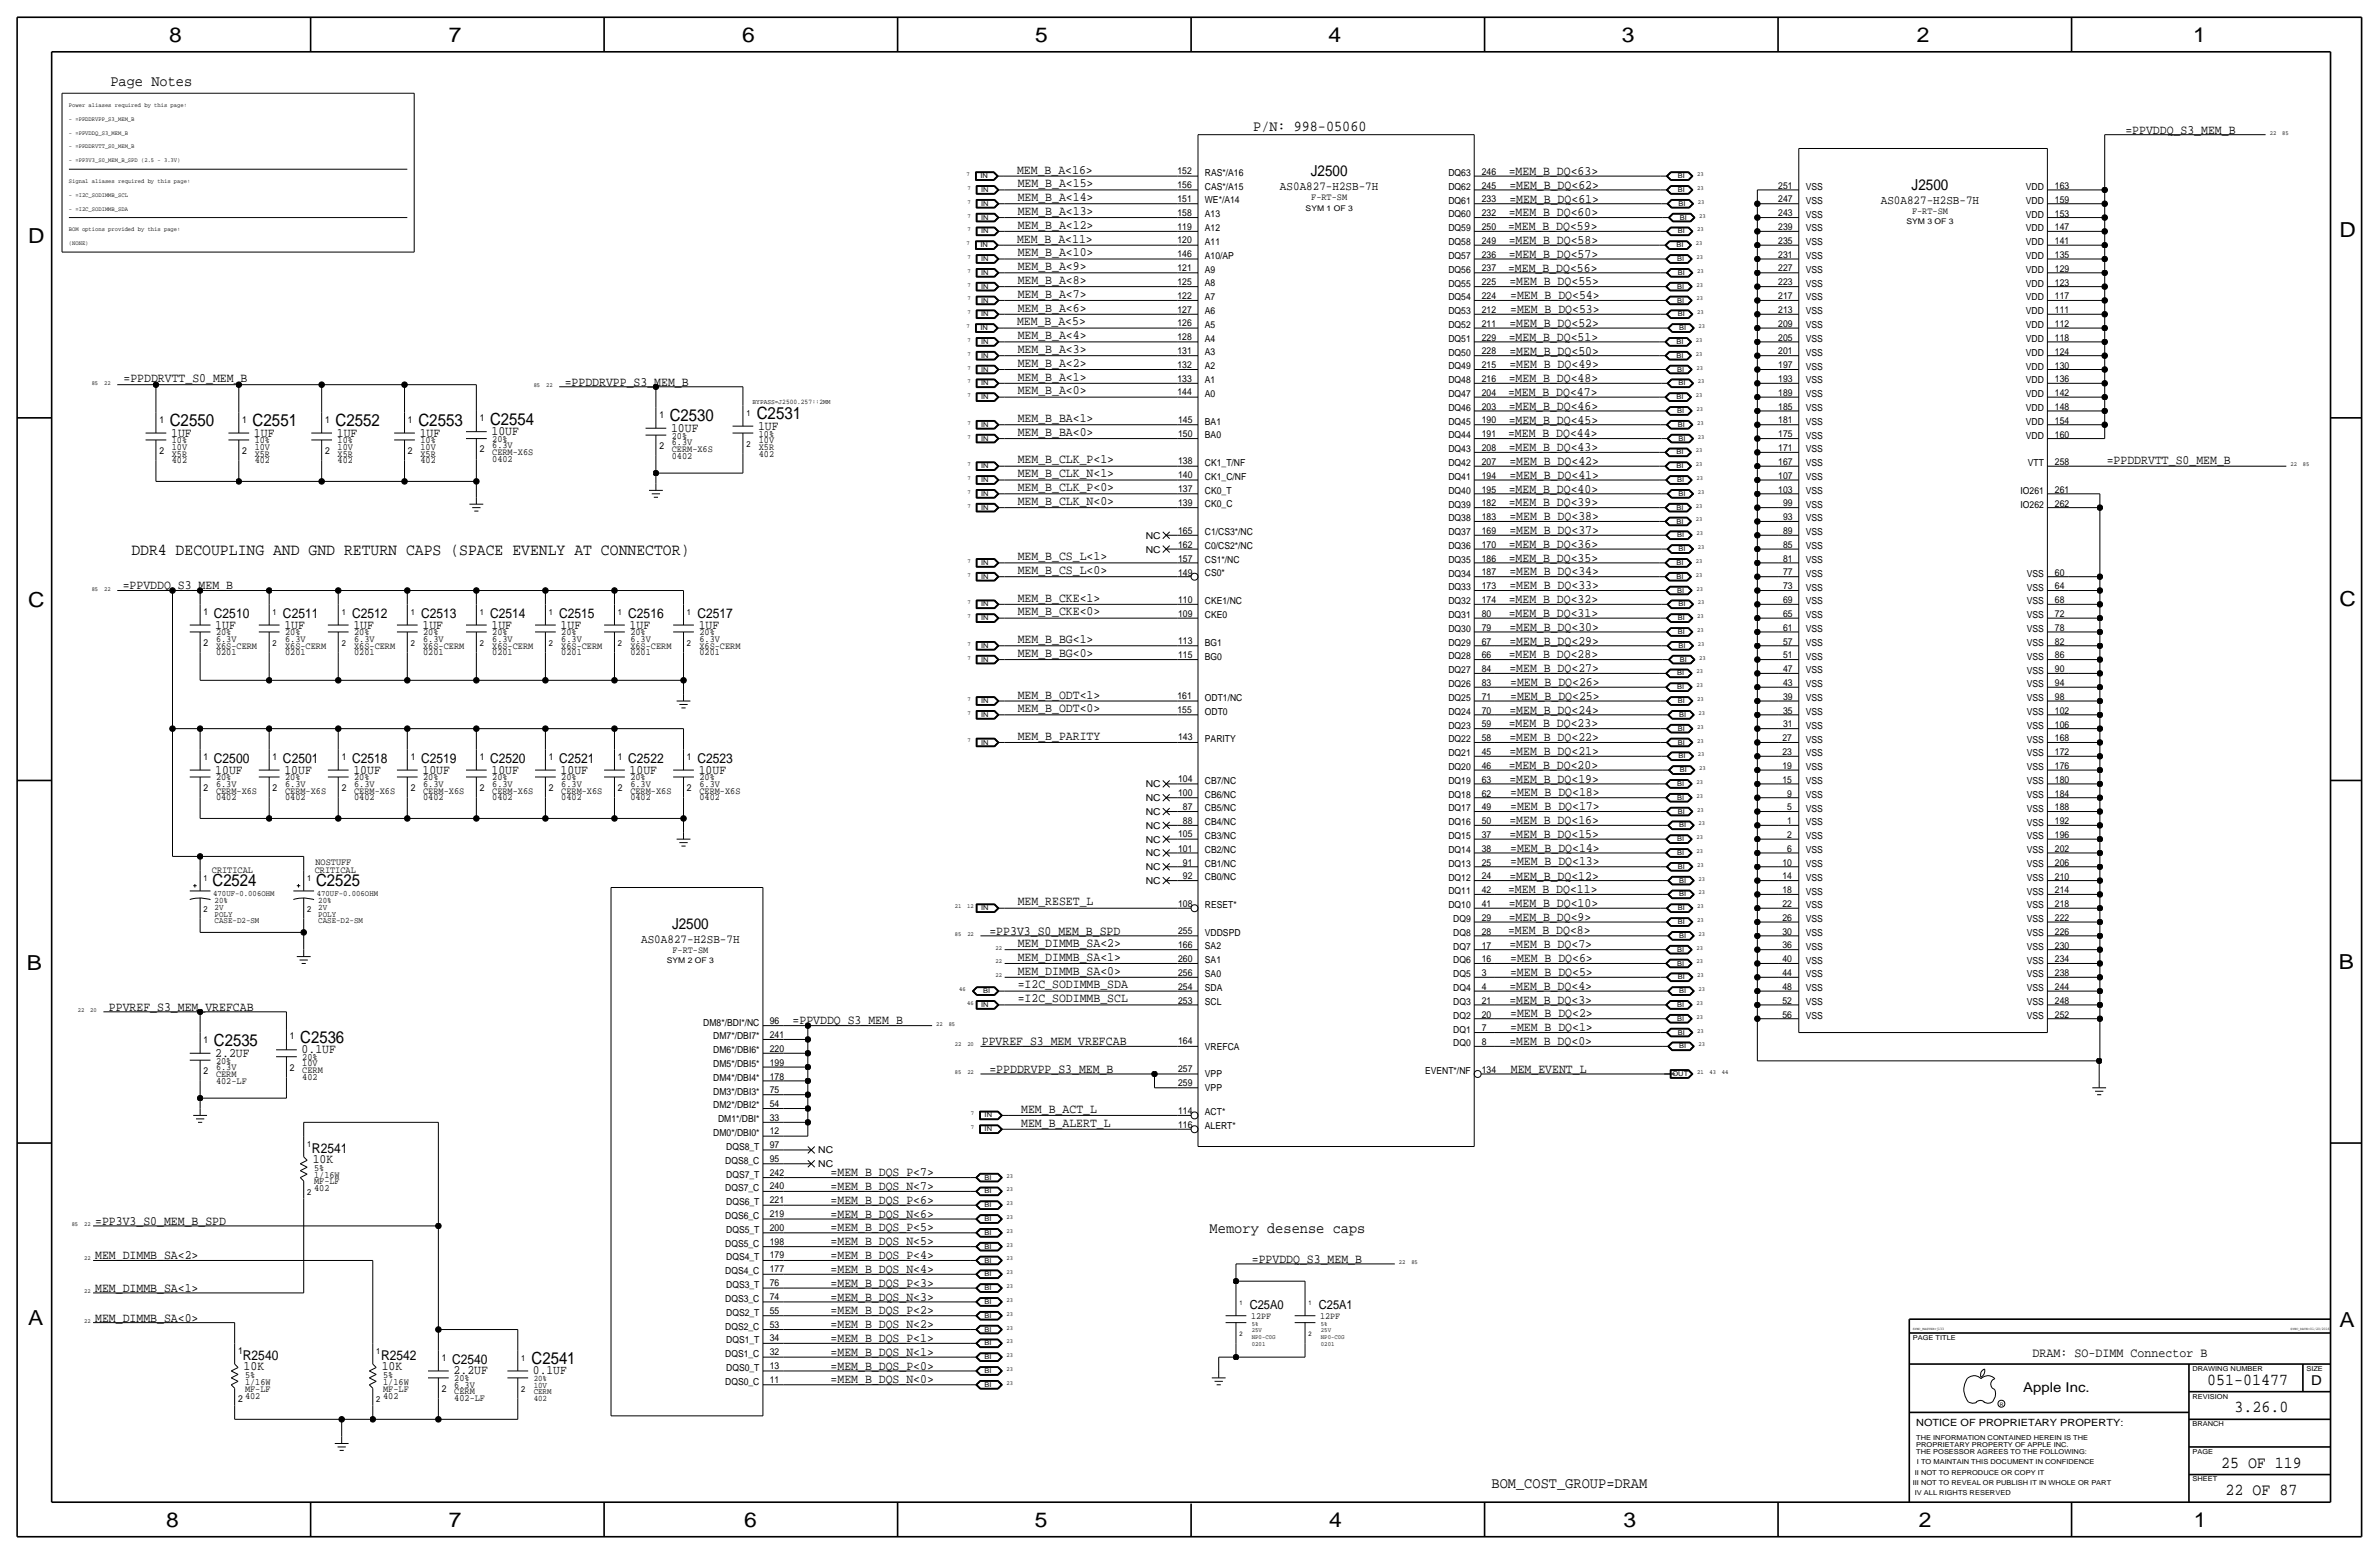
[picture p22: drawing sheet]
<svg xmlns="http://www.w3.org/2000/svg" width="875mm" height="572mm" viewBox="0 0 875 572" stroke-linecap="round" stroke-linejoin="round" font-family="sans-serif">
<defs><g id="words">
<g font-size="7.6">
<text x="62.2" y="15.5">8</text>
<text x="165" y="15.5">7</text>
<text x="273" y="15.5">6</text>
<text x="380.7" y="15.5">5</text>
<text x="488.6" y="15.5">4</text>
<text x="596.6" y="15.5">3</text>
<text x="705.1" y="15.5">2</text>
<text x="806.7" y="15.5">1</text>
<text x="10.4" y="89.4">D</text>
<text x="860.5" y="87.1">D</text>
<text x="10.4" y="223.3">C</text>
<text x="860.5" y="222.8">C</text>
<text x="9.8" y="356.6">B</text>
<text x="860.2" y="356.4">B</text>
<text x="10.4" y="487.4">A</text>
<text x="860.5" y="488.2">A</text>
<text x="61.2" y="561.6">8</text>
<text x="165" y="561.6">7</text>
<text x="273.8" y="561.6">6</text>
<text x="380.7" y="561.6">5</text>
<text x="488.9" y="561.6">4</text>
<text x="597.1" y="561.6">3</text>
<text x="705.8" y="561.6">2</text>
<text x="806.9" y="561.6">1</text>
</g>
<g font-size="6.2">
<text x="246.3" y="154.9">C2530</text>
<text x="278.3" y="154.2">C2531</text>
<text x="62.4" y="156.7">C2550</text>
<text x="92.9" y="156.7">C2551</text>
<text x="123.4" y="156.7">C2552</text>
<text x="153.9" y="156.7">C2553</text>
<text x="180.3" y="156.2">C2554</text>
<text x="78.2" y="325.9">C2524</text>
<text x="116.3" y="325.9">C2525</text>
<text x="110.4" y="383.5">C2536</text>
<text x="78.7" y="384.8">C2535</text>
<text x="195.5" y="501.6">C2541</text>
<text x="811.9" y="509.3">051-01477</text>
<text x="821.9" y="519.4">3.26.0</text>
<text x="817" y="539.7">25 OF 119</text>
<text x="818.6" y="549.9">22 OF 87</text>
</g>
<text font-size="6.1" x="48.3" y="204.2">DDR4 DECOUPLING AND GND RETURN CAPS (SPACE EVENLY AT CONNECTOR)</text>
<g font-size="5.6">
<text x="40.6" y="31.7">Page Notes</text>
<text x="461" y="48.3">P/N: 998-05060</text>
<text x="482.1" y="64.8">J2500</text>
<text x="703.1" y="69.9">J2500</text>
<text x="247.2" y="341.6">J2500</text>
<text x="444.9" y="453.4">Memory desense caps</text>
<text x="548.6" y="547.4">BOM_COST_GROUP=DRAM</text>
</g>
<g font-size="5">
<text x="78.7" y="227.3">C2510</text>
<text x="104.1" y="227.3">C2511</text>
<text x="129.5" y="227.3">C2512</text>
<text x="154.9" y="227.3">C2513</text>
<text x="180.3" y="227.3">C2514</text>
<text x="205.7" y="227.3">C2515</text>
<text x="231.1" y="227.3">C2516</text>
<text x="256.5" y="227.3">C2517</text>
<text x="78.7" y="280.7">C2500</text>
<text x="104.1" y="280.7">C2501</text>
<text x="129.5" y="280.7">C2518</text>
<text x="154.9" y="280.7">C2519</text>
<text x="180.3" y="280.7">C2520</text>
<text x="205.7" y="280.7">C2521</text>
<text x="231.1" y="280.7">C2522</text>
<text x="256.5" y="280.7">C2523</text>
<text x="114.8" y="423.9">R2541</text>
<text x="89.4" y="500.1">R2540</text>
<text x="140.2" y="500.1">R2542</text>
<text x="166.3" y="501.6">C2540</text>
<text x="850.1" y="509.3">D</text>
<text x="744.2" y="511.8">Apple Inc.</text>
</g>
<text font-size="4.8" x="747.5" y="499.1">DRAM: SO-DIMM Connector B</text>
<g font-size="4.7">
<text x="781.8" y="49.1">=PPVDDQ_S3_MEM_B</text>
<text x="374.1" y="63.8">MEM_B_A&lt;16&gt;</text>
<text x="554.9" y="64.4">=MEM_B_DQ&lt;63&gt;</text>
<text x="374.3" y="68.9">MEM_B_A&lt;15&gt;</text>
<text x="555.2" y="69.4">=MEM_B_DQ&lt;62&gt;</text>
<text x="374.3" y="74">MEM_B_A&lt;14&gt;</text>
<text x="555.2" y="74.5">=MEM_B_DQ&lt;61&gt;</text>
<text x="374.3" y="79.1">MEM_B_A&lt;13&gt;</text>
<text x="554.9" y="79.6">=MEM_B_DQ&lt;60&gt;</text>
<text x="374.1" y="89.3">MEM_B_A&lt;11&gt;</text>
<text x="374.3" y="84.2">MEM_B_A&lt;12&gt;</text>
<text x="554.7" y="84.7">=MEM_B_DQ&lt;59&gt;</text>
<text x="554.9" y="89.8">=MEM_B_DQ&lt;58&gt;</text>
<text x="374.3" y="94.3">MEM_B_A&lt;10&gt;</text>
<text x="554.9" y="94.8">=MEM_B_DQ&lt;57&gt;</text>
<text x="374.3" y="99.4">MEM_B_A&lt;9&gt;</text>
<text x="554.7" y="99.9">=MEM_B_DQ&lt;56&gt;</text>
<text x="374.3" y="104.5">MEM_B_A&lt;8&gt;</text>
<text x="555.2" y="105">=MEM_B_DQ&lt;55&gt;</text>
<text x="374.3" y="109.5">MEM_B_A&lt;7&gt;</text>
<text x="555.4" y="110.1">=MEM_B_DQ&lt;54&gt;</text>
<text x="374.1" y="119.7">MEM_B_A&lt;5&gt;</text>
<text x="374.3" y="114.6">MEM_B_A&lt;6&gt;</text>
<text x="555.4" y="115.1">=MEM_B_DQ&lt;53&gt;</text>
<text x="374.3" y="124.8">MEM_B_A&lt;4&gt;</text>
<text x="554.9" y="125.3">=MEM_B_DQ&lt;51&gt;</text>
<text x="555.2" y="120.2">=MEM_B_DQ&lt;52&gt;</text>
<text x="374.3" y="129.9">MEM_B_A&lt;3&gt;</text>
<text x="555.2" y="130.4">=MEM_B_DQ&lt;50&gt;</text>
<text x="374.3" y="134.9">MEM_B_A&lt;2&gt;</text>
<text x="555.2" y="135.5">=MEM_B_DQ&lt;49&gt;</text>
<text x="45.4" y="140.6">=PPDDRVTT_S0_MEM_B</text>
<text x="207.7" y="142.1">=PPDDRVPP_S3_MEM_B</text>
<text x="374.3" y="140.1">MEM_B_A&lt;1&gt;</text>
<text x="554.9" y="140.5">=MEM_B_DQ&lt;48&gt;</text>
<text x="374.3" y="145">MEM_B_A&lt;0&gt;</text>
<text x="554.7" y="145.6">=MEM_B_DQ&lt;47&gt;</text>
<text x="374.3" y="155.2">MEM_B_BA&lt;1&gt;</text>
<text x="554.9" y="155.8">=MEM_B_DQ&lt;45&gt;</text>
<text x="554.9" y="150.7">=MEM_B_DQ&lt;46&gt;</text>
<text x="62.9" y="160.5">1UF</text>
<text x="93.4" y="160.5">1UF</text>
<text x="123.9" y="160.5">1UF</text>
<text x="154.4" y="160.5">1UF</text>
<text x="180.8" y="160">10UF</text>
<text x="246.8" y="158.8">10UF</text>
<text x="278.8" y="158">1UF</text>
<text x="374.3" y="160.3">MEM_B_BA&lt;0&gt;</text>
<text x="554.7" y="160.8">=MEM_B_DQ&lt;44&gt;</text>
<text x="554.9" y="165.9">=MEM_B_DQ&lt;43&gt;</text>
<text x="374.3" y="170.4">MEM_B_CLK_P&lt;1&gt;</text>
<text x="555.2" y="171">=MEM_B_DQ&lt;42&gt;</text>
<text x="774.9" y="170.8">=PPDDRVTT_S0_MEM_B</text>
<text x="374.3" y="175.5">MEM_B_CLK_N&lt;1&gt;</text>
<text x="555.2" y="176.1">=MEM_B_DQ&lt;41&gt;</text>
<text x="374.3" y="185.7">MEM_B_CLK_N&lt;0&gt;</text>
<text x="374.3" y="180.6">MEM_B_CLK_P&lt;0&gt;</text>
<text x="554.9" y="181.2">=MEM_B_DQ&lt;40&gt;</text>
<text x="554.9" y="186.2">=MEM_B_DQ&lt;39&gt;</text>
<text x="555.2" y="191.3">=MEM_B_DQ&lt;38&gt;</text>
<text x="555.2" y="196.4">=MEM_B_DQ&lt;37&gt;</text>
<text x="554.9" y="201.5">=MEM_B_DQ&lt;36&gt;</text>
<text x="374.3" y="206">MEM_B_CS_L&lt;1&gt;</text>
<text x="554.9" y="206.5">=MEM_B_DQ&lt;35&gt;</text>
<text x="374.3" y="211.2">MEM_B_CS_L&lt;0&gt;</text>
<text x="555.2" y="211.6">=MEM_B_DQ&lt;34&gt;</text>
<text x="45.2" y="216.8">=PPVDDQ_S3_MEM_B</text>
<text x="374.3" y="221.2">MEM_B_CKE&lt;1&gt;</text>
<text x="554.9" y="221.8">=MEM_B_DQ&lt;32&gt;</text>
<text x="555.2" y="216.7">=MEM_B_DQ&lt;33&gt;</text>
<text x="374.3" y="226.3">MEM_B_CKE&lt;0&gt;</text>
<text x="554.9" y="226.9">=MEM_B_DQ&lt;31&gt;</text>
<text x="79.2" y="231.1">1UF</text>
<text x="104.6" y="231.1">1UF</text>
<text x="130" y="231.1">1UF</text>
<text x="155.4" y="231.1">1UF</text>
<text x="180.8" y="231.1">1UF</text>
<text x="206.2" y="231.1">1UF</text>
<text x="231.6" y="231.1">1UF</text>
<text x="257" y="231.1">1UF</text>
<text x="555.2" y="231.9">=MEM_B_DQ&lt;30&gt;</text>
<text x="374.3" y="236.5">MEM_B_BG&lt;1&gt;</text>
<text x="555.2" y="237">=MEM_B_DQ&lt;29&gt;</text>
<text x="374.3" y="241.5">MEM_B_BG&lt;0&gt;</text>
<text x="554.9" y="242.1">=MEM_B_DQ&lt;28&gt;</text>
<text x="555.2" y="247.2">=MEM_B_DQ&lt;27&gt;</text>
<text x="374.3" y="256.9">MEM_B_ODT&lt;1&gt;</text>
<text x="555.4" y="257.3">=MEM_B_DQ&lt;25&gt;</text>
<text x="555.4" y="252.3">=MEM_B_DQ&lt;26&gt;</text>
<text x="374.3" y="262">MEM_B_ODT&lt;0&gt;</text>
<text x="555.2" y="262.4">=MEM_B_DQ&lt;24&gt;</text>
<text x="554.9" y="267.5">=MEM_B_DQ&lt;23&gt;</text>
<text x="374.3" y="272">MEM_B_PARITY</text>
<text x="555.2" y="272.6">=MEM_B_DQ&lt;22&gt;</text>
<text x="555.2" y="277.6">=MEM_B_DQ&lt;21&gt;</text>
<text x="79.2" y="284.5">10UF</text>
<text x="104.6" y="284.5">10UF</text>
<text x="130" y="284.5">10UF</text>
<text x="155.4" y="284.5">10UF</text>
<text x="180.8" y="284.5">10UF</text>
<text x="206.2" y="284.5">10UF</text>
<text x="231.6" y="284.5">10UF</text>
<text x="257" y="284.5">10UF</text>
<text x="554.9" y="282.7">=MEM_B_DQ&lt;20&gt;</text>
<text x="555.2" y="287.8">=MEM_B_DQ&lt;19&gt;</text>
<text x="555.4" y="292.9">=MEM_B_DQ&lt;18&gt;</text>
<text x="555.4" y="298">=MEM_B_DQ&lt;17&gt;</text>
<text x="555.2" y="303">=MEM_B_DQ&lt;16&gt;</text>
<text x="555.2" y="308.1">=MEM_B_DQ&lt;15&gt;</text>
<text x="555.4" y="313.2">=MEM_B_DQ&lt;14&gt;</text>
<text x="555.2" y="323.5">=MEM_B_DQ&lt;12&gt;</text>
<text x="555.4" y="318.3">=MEM_B_DQ&lt;13&gt;</text>
<text x="554.7" y="328.4">=MEM_B_DQ&lt;11&gt;</text>
<text x="374.3" y="333">MEM_RESET_L</text>
<text x="554.9" y="333.5">=MEM_B_DQ&lt;10&gt;</text>
<text x="554.9" y="338.6">=MEM_B_DQ&lt;9&gt;</text>
<text x="363.9" y="343.8">=PP3V3_S0_MEM_B_SPD</text>
<text x="554.7" y="343.7">=MEM_B_DQ&lt;8&gt;</text>
<text x="374.3" y="348.3">MEM_DIMMB_SA&lt;2&gt;</text>
<text x="374.3" y="353.4">MEM_DIMMB_SA&lt;1&gt;</text>
<text x="555.2" y="348.7">=MEM_B_DQ&lt;7&gt;</text>
<text x="555.4" y="353.8">=MEM_B_DQ&lt;6&gt;</text>
<text x="374.3" y="358.5">MEM_DIMMB_SA&lt;0&gt;</text>
<text x="555.4" y="359">=MEM_B_DQ&lt;5&gt;</text>
<text x="374.3" y="363.5">=I2C_SODIMMB_SDA</text>
<text x="555.2" y="364">=MEM_B_DQ&lt;4&gt;</text>
<text x="40.1" y="372">PPVREF_S3_MEM_VREFCAB</text>
<text x="374.3" y="368.5">=I2C_SODIMMB_SCL</text>
<text x="555.2" y="369.1">=MEM_B_DQ&lt;3&gt;</text>
<text x="291.5" y="376.7">=PPVDDQ_S3_MEM_B</text>
<text x="555.4" y="374.1">=MEM_B_DQ&lt;2&gt;</text>
<text x="555.4" y="379.2">=MEM_B_DQ&lt;1&gt;</text>
<text x="79.2" y="388.6">2.2UF</text>
<text x="110.9" y="387.4">0.1UF</text>
<text x="361.1" y="384.4">PPVREF_S3_MEM_VREFCAB</text>
<text x="555.2" y="384.3">=MEM_B_DQ&lt;0&gt;</text>
<text x="363.9" y="394.6">=PPDDRVPP_S3_MEM_B</text>
<text x="555.7" y="394.5">MEM_EVENT_L</text>
<text x="375.6" y="409.2">MEM_B_ACT_L</text>
<text x="375.6" y="414.4">MEM_B_ALERT_L</text>
<text x="115" y="427.7">10K</text>
<text x="305.5" y="437.8">=MEM_B_DQS_N&lt;7&gt;</text>
<text x="305.5" y="432.6">=MEM_B_DQS_P&lt;7&gt;</text>
<text x="305.5" y="442.7">=MEM_B_DQS_P&lt;6&gt;</text>
<text x="305.5" y="447.8">=MEM_B_DQS_N&lt;6&gt;</text>
<text x="35" y="450.5">=PP3V3_S0_MEM_B_SPD</text>
<text x="305.5" y="452.9">=MEM_B_DQS_P&lt;5&gt;</text>
<text x="305.5" y="458">=MEM_B_DQS_N&lt;5&gt;</text>
<text x="35" y="463.2">MEM_DIMMB_SA&lt;2&gt;</text>
<text x="305.5" y="463.1">=MEM_B_DQS_P&lt;4&gt;</text>
<text x="460.4" y="464.4">=PPVDDQ_S3_MEM_B</text>
<text x="305.5" y="473.2">=MEM_B_DQS_P&lt;3&gt;</text>
<text x="305.5" y="468.1">=MEM_B_DQS_N&lt;4&gt;</text>
<text x="35" y="475.1">MEM_DIMMB_SA&lt;1&gt;</text>
<text x="305.5" y="478.3">=MEM_B_DQS_N&lt;3&gt;</text>
<text x="305.5" y="483.4">=MEM_B_DQS_P&lt;2&gt;</text>
<text x="35" y="486">MEM_DIMMB_SA&lt;0&gt;</text>
<text x="305.5" y="488.4">=MEM_B_DQS_N&lt;2&gt;</text>
<text x="305.5" y="493.5">=MEM_B_DQS_P&lt;1&gt;</text>
<text x="89.6" y="503.9">10K</text>
<text x="140.4" y="503.9">10K</text>
<text x="305.5" y="503.7">=MEM_B_DQS_P&lt;0&gt;</text>
<text x="305.5" y="498.6">=MEM_B_DQS_N&lt;1&gt;</text>
<text x="166.8" y="505.5">2.2UF</text>
<text x="196" y="505.5">0.1UF</text>
<text x="305.5" y="508.8">=MEM_B_DQS_N&lt;0&gt;</text>
</g>
<g font-size="4.6">
<text x="459.7" y="481.3">C25A0</text>
<text x="485.1" y="481.3">C25A1</text>
</g>
<g font-size="4.5">
<text x="470.8" y="69.9">AS0A827-H2SB-7H</text>
<text x="691.8" y="74.9">AS0A827-H2SB-7H</text>
<text x="235.8" y="346.7">AS0A827-H2SB-7H</text>
</g>
<text font-size="3.7" x="704.8" y="524.5">NOTICE OF PROPRIETARY PROPERTY:</text>
<g font-size="3.5">
<text x="433.1" y="64">152</text>
<text x="443.2" y="64.7">RAS*/A16</text>
<text x="532.7" y="64.8">DQ63</text>
<text x="545" y="64.3">246</text>
<text x="433.1" y="69.2">156</text>
<text x="443.2" y="69.8">CAS*/A15</text>
<text x="532.7" y="69.8">DQ62</text>
<text x="545" y="69.3">245</text>
<text x="654.1" y="69.3">251</text>
<text x="664.2" y="69.8">VSS</text>
<text x="745.1" y="69.9">VDD</text>
<text x="755.9" y="69.5">163</text>
<text x="433.1" y="74.2">151</text>
<text x="443.2" y="74.8">WE*/A14</text>
<text x="482.3" y="73.7">F-RT-SM</text>
<text x="532.7" y="74.9">DQ61</text>
<text x="545" y="74.4">233</text>
<text x="654.1" y="74.4">247</text>
<text x="664.2" y="74.9">VSS</text>
<text x="745.1" y="74.9">VDD</text>
<text x="755.9" y="74.6">159</text>
<text x="433.1" y="79.4">158</text>
<text x="443.2" y="79.9">A13</text>
<text x="532.7" y="79.9">DQ60</text>
<text x="545" y="79.5">232</text>
<text x="654.1" y="79.5">243</text>
<text x="664.2" y="80">VSS</text>
<text x="703.3" y="78.7">F-RT-SM</text>
<text x="745.1" y="80">VDD</text>
<text x="755.9" y="79.6">153</text>
<text x="433.1" y="84.4">119</text>
<text x="433.1" y="89.5">120</text>
<text x="443.2" y="85">A12</text>
<text x="532.7" y="85">DQ59</text>
<text x="545" y="84.6">250</text>
<text x="545" y="89.7">249</text>
<text x="654.1" y="84.6">239</text>
<text x="654.1" y="89.7">235</text>
<text x="664.2" y="85.1">VSS</text>
<text x="745.1" y="85.1">VDD</text>
<text x="755.9" y="84.7">147</text>
<text x="755.9" y="89.8">141</text>
<text x="433.1" y="94.6">146</text>
<text x="443.2" y="95.2">A10/AP</text>
<text x="443.2" y="90.1">A11</text>
<text x="532.7" y="95.2">DQ57</text>
<text x="532.7" y="90.1">DQ58</text>
<text x="545" y="94.8">236</text>
<text x="654.1" y="94.7">231</text>
<text x="664.2" y="90.2">VSS</text>
<text x="664.2" y="95.2">VSS</text>
<text x="745.1" y="95.2">VDD</text>
<text x="745.1" y="90.2">VDD</text>
<text x="755.9" y="94.9">135</text>
<text x="433.1" y="99.7">121</text>
<text x="443.2" y="100.2">A9</text>
<text x="532.7" y="100.3">DQ56</text>
<text x="545" y="99.8">237</text>
<text x="654.1" y="99.8">227</text>
<text x="664.2" y="100.3">VSS</text>
<text x="745.1" y="100.3">VDD</text>
<text x="755.9" y="100">129</text>
<text x="433.1" y="104.8">125</text>
<text x="443.2" y="105.3">A8</text>
<text x="532.7" y="105.4">DQ55</text>
<text x="545" y="104.9">225</text>
<text x="654.1" y="104.9">223</text>
<text x="664.2" y="105.4">VSS</text>
<text x="745.1" y="105.4">VDD</text>
<text x="755.9" y="105">123</text>
<text x="433.1" y="109.8">122</text>
<text x="443.2" y="110.4">A7</text>
<text x="532.7" y="110.4">DQ54</text>
<text x="545" y="110">224</text>
<text x="654.1" y="110">217</text>
<text x="664.2" y="110.5">VSS</text>
<text x="745.1" y="110.5">VDD</text>
<text x="755.9" y="110.1">117</text>
<text x="433.1" y="114.9">127</text>
<text x="443.2" y="115.5">A6</text>
<text x="532.7" y="115.5">DQ53</text>
<text x="545" y="115.1">212</text>
<text x="654.1" y="115.1">213</text>
<text x="664.2" y="115.6">VSS</text>
<text x="745.1" y="115.6">VDD</text>
<text x="755.9" y="115.2">111</text>
<text x="433.1" y="120">126</text>
<text x="433.1" y="125.1">128</text>
<text x="443.2" y="125.6">A4</text>
<text x="443.2" y="120.6">A5</text>
<text x="532.7" y="125.7">DQ51</text>
<text x="532.7" y="120.6">DQ52</text>
<text x="545" y="120.2">211</text>
<text x="545" y="125.2">229</text>
<text x="654.1" y="120.2">209</text>
<text x="654.1" y="125.2">205</text>
<text x="664.2" y="120.7">VSS</text>
<text x="664.2" y="125.7">VSS</text>
<text x="745.1" y="125.7">VDD</text>
<text x="745.1" y="120.6">VDD</text>
<text x="755.9" y="120.3">112</text>
<text x="755.9" y="125.4">118</text>
<text x="433.1" y="130.2">131</text>
<text x="443.2" y="130.7">A3</text>
<text x="532.7" y="130.7">DQ50</text>
<text x="545" y="130.3">228</text>
<text x="654.1" y="130.3">201</text>
<text x="664.2" y="130.8">VSS</text>
<text x="745.1" y="130.8">VDD</text>
<text x="755.9" y="130.4">124</text>
<text x="433.1" y="135.3">132</text>
<text x="443.2" y="135.8">A2</text>
<text x="532.7" y="135.8">DQ49</text>
<text x="545" y="135.4">215</text>
<text x="654.1" y="135.4">197</text>
<text x="664.2" y="135.9">VSS</text>
<text x="745.1" y="135.9">VDD</text>
<text x="755.9" y="135.5">130</text>
<text x="433.1" y="140.3">133</text>
<text x="443.2" y="140.9">A1</text>
<text x="532.7" y="140.9">DQ48</text>
<text x="545" y="140.5">216</text>
<text x="654.1" y="140.5">193</text>
<text x="664.2" y="141">VSS</text>
<text x="745.1" y="141">VDD</text>
<text x="755.9" y="140.6">136</text>
<text x="433.1" y="145.4">144</text>
<text x="443.2" y="146">A0</text>
<text x="532.7" y="146">DQ47</text>
<text x="545" y="145.6">204</text>
<text x="654.1" y="145.6">189</text>
<text x="664.2" y="146.1">VSS</text>
<text x="745.1" y="146.1">VDD</text>
<text x="755.9" y="145.7">142</text>
<text x="58.6" y="155.4">1</text>
<text x="89.1" y="155.4">1</text>
<text x="119.6" y="155.4">1</text>
<text x="150.1" y="155.4">1</text>
<text x="176.5" y="154.9">1</text>
<text x="242.5" y="153.7">1</text>
<text x="433.3" y="155.6">145</text>
<text x="532.7" y="151.1">DQ46</text>
<text x="545" y="150.6">203</text>
<text x="545" y="155.7">190</text>
<text x="654.1" y="150.6">185</text>
<text x="654.1" y="155.7">181</text>
<text x="664.2" y="151.1">VSS</text>
<text x="745.1" y="151.2">VDD</text>
<text x="755.9" y="150.8">148</text>
<text x="755.9" y="155.9">154</text>
<text x="247.1" y="161.3">20%</text>
<text x="279.1" y="160.5">10%</text>
<text x="433.3" y="160.6">150</text>
<text x="443.2" y="156.2">BA1</text>
<text x="443.2" y="161.2">BA0</text>
<text x="532.7" y="161.2">DQ44</text>
<text x="532.7" y="156.2">DQ45</text>
<text x="545" y="160.8">191</text>
<text x="654.1" y="160.8">175</text>
<text x="664.2" y="156.2">VSS</text>
<text x="664.2" y="161.3">VSS</text>
<text x="745.1" y="156.3">VDD</text>
<text x="745.1" y="161.4">VDD</text>
<text x="755.9" y="160.9">160</text>
<text x="58.6" y="166.9">2</text>
<text x="63.2" y="167.9">X5R</text>
<text x="63.2" y="165.4">10V</text>
<text x="63.2" y="163.1">10%</text>
<text x="89.1" y="166.9">2</text>
<text x="93.7" y="167.9">X5R</text>
<text x="93.7" y="163.1">10%</text>
<text x="93.7" y="165.4">10V</text>
<text x="119.6" y="166.9">2</text>
<text x="124.2" y="163.1">10%</text>
<text x="124.2" y="165.4">10V</text>
<text x="124.2" y="167.9">X5R</text>
<text x="150.1" y="166.9">2</text>
<text x="154.6" y="163.1">10%</text>
<text x="154.6" y="165.4">10V</text>
<text x="154.6" y="167.9">X5R</text>
<text x="176.5" y="166.4">2</text>
<text x="181.1" y="162.6">20%</text>
<text x="181.1" y="164.8">6.3V</text>
<text x="181.1" y="167.4">CERM-X6S</text>
<text x="242.5" y="165.1">2</text>
<text x="247.1" y="166.1">CERM-X6S</text>
<text x="247.1" y="163.6">6.3V</text>
<text x="279.1" y="167.9">402</text>
<text x="279.1" y="162.8">10V</text>
<text x="279.1" y="165.4">X5R</text>
<text x="532.7" y="166.3">DQ43</text>
<text x="545" y="165.9">208</text>
<text x="654.1" y="165.9">171</text>
<text x="664.2" y="166.4">VSS</text>
<text x="63.2" y="170.4">402</text>
<text x="93.7" y="170.4">402</text>
<text x="124.2" y="170.4">402</text>
<text x="154.6" y="170.4">402</text>
<text x="181.1" y="169.9">0402</text>
<text x="247.1" y="168.7">0402</text>
<text x="433.3" y="170.8">138</text>
<text x="443.2" y="171.4">CK1_T/NF</text>
<text x="532.7" y="171.4">DQ42</text>
<text x="545" y="171">207</text>
<text x="654.1" y="171">167</text>
<text x="664.2" y="171.5">VSS</text>
<text x="745.8" y="171.5">VTT</text>
<text x="755.9" y="170.9">258</text>
<text x="433.3" y="175.9">140</text>
<text x="443.2" y="176.5">CK1_C/NF</text>
<text x="532.7" y="176.5">DQ41</text>
<text x="545" y="176.1">194</text>
<text x="654.1" y="176.1">107</text>
<text x="664.2" y="176.5">VSS</text>
<text x="433.3" y="180.9">137</text>
<text x="443.2" y="181.5">CK0_T</text>
<text x="532.7" y="181.6">DQ40</text>
<text x="545" y="181.1">195</text>
<text x="654.1" y="181.1">103</text>
<text x="664.2" y="181.6">VSS</text>
<text x="743.2" y="181.7">IO261</text>
<text x="755.9" y="181.3">261</text>
<text x="433.3" y="186">139</text>
<text x="443.2" y="186.6">CK0_C</text>
<text x="532.7" y="186.6">DQ39</text>
<text x="532.7" y="191.7">DQ38</text>
<text x="545" y="186.2">182</text>
<text x="545" y="191.3">183</text>
<text x="655.8" y="186.2">99</text>
<text x="655.8" y="191.3">93</text>
<text x="664.2" y="186.7">VSS</text>
<text x="664.2" y="191.8">VSS</text>
<text x="743.2" y="186.7">IO262</text>
<text x="755.9" y="186.3">262</text>
<text x="433.3" y="196.4">165</text>
<text x="443.2" y="196.8">C1/CS3*/NC</text>
<text x="532.7" y="196.8">DQ37</text>
<text x="545" y="196.4">169</text>
<text x="655.8" y="196.4">89</text>
<text x="664.2" y="196.9">VSS</text>
<text x="421.4" y="203.2">NC</text>
<text x="421.4" y="198.1">NC</text>
<text x="433.3" y="201.5">162</text>
<text x="443.2" y="201.9">C0/CS2*/NC</text>
<text x="532.7" y="201.9">DQ36</text>
<text x="545" y="201.5">170</text>
<text x="655.8" y="201.5">85</text>
<text x="664.2" y="201.9">VSS</text>
<text x="433.3" y="206.6">157</text>
<text x="443.2" y="206.9">CS1*/NC</text>
<text x="532.7" y="207">DQ35</text>
<text x="545" y="206.5">186</text>
<text x="655.8" y="206.5">81</text>
<text x="664.2" y="207">VSS</text>
<text x="433.3" y="211.7">149</text>
<text x="443.2" y="212">CS0*</text>
<text x="532.7" y="212">DQ34</text>
<text x="545" y="211.6">187</text>
<text x="655.8" y="211.6">77</text>
<text x="664.2" y="212.1">VSS</text>
<text x="745.5" y="212.2">VSS</text>
<text x="755.9" y="211.7">60</text>
<text x="433.3" y="221.8">110</text>
<text x="532.7" y="217.1">DQ33</text>
<text x="545" y="216.7">173</text>
<text x="545" y="221.8">174</text>
<text x="655.8" y="216.7">73</text>
<text x="655.8" y="221.8">69</text>
<text x="664.2" y="217.2">VSS</text>
<text x="745.5" y="217.2">VSS</text>
<text x="755.9" y="216.7">64</text>
<text x="755.9" y="221.8">68</text>
<text x="74.9" y="226.1">1</text>
<text x="433.3" y="226.9">109</text>
<text x="443.2" y="222.2">CKE1/NC</text>
<text x="443.2" y="227.3">CKE0</text>
<text x="532.7" y="227.3">DQ31</text>
<text x="532.7" y="222.2">DQ32</text>
<text x="545" y="226.9">80</text>
<text x="655.8" y="226.9">65</text>
<text x="664.2" y="222.3">VSS</text>
<text x="664.2" y="227.4">VSS</text>
<text x="745.5" y="222.3">VSS</text>
<text x="745.5" y="227.4">VSS</text>
<text x="755.9" y="226.9">72</text>
<text x="79.5" y="233.7">20%</text>
<text x="104.9" y="233.7">20%</text>
<text x="130.3" y="233.7">20%</text>
<text x="155.7" y="233.7">20%</text>
<text x="181.1" y="233.7">20%</text>
<text x="206.5" y="233.7">20%</text>
<text x="231.9" y="233.7">20%</text>
<text x="257.3" y="233.7">20%</text>
<text x="532.7" y="232.4">DQ30</text>
<text x="545" y="232">79</text>
<text x="655.8" y="231.9">61</text>
<text x="664.2" y="232.4">VSS</text>
<text x="745.5" y="232.5">VSS</text>
<text x="755.9" y="232">78</text>
<text x="74.9" y="237.5">2</text>
<text x="79.5" y="238.5">X6S-CERM</text>
<text x="79.5" y="236">6.3V</text>
<text x="104.9" y="236">6.3V</text>
<text x="104.9" y="238.5">X6S-CERM</text>
<text x="130.3" y="238.5">X6S-CERM</text>
<text x="130.3" y="236">6.3V</text>
<text x="155.7" y="238.5">X6S-CERM</text>
<text x="155.7" y="236">6.3V</text>
<text x="181.1" y="238.5">X6S-CERM</text>
<text x="181.1" y="236">6.3V</text>
<text x="206.5" y="236">6.3V</text>
<text x="206.5" y="238.5">X6S-CERM</text>
<text x="231.9" y="236">6.3V</text>
<text x="231.9" y="238.5">X6S-CERM</text>
<text x="257.3" y="238.5">X6S-CERM</text>
<text x="257.3" y="236">6.3V</text>
<text x="433.3" y="236.8">113</text>
<text x="443.2" y="237.4">BG1</text>
<text x="532.7" y="237.4">DQ29</text>
<text x="545" y="237">67</text>
<text x="655.8" y="237">57</text>
<text x="664.2" y="237.5">VSS</text>
<text x="745.5" y="237.6">VSS</text>
<text x="755.9" y="237.1">82</text>
<text x="79.5" y="241">0201</text>
<text x="104.9" y="241">0201</text>
<text x="130.3" y="241">0201</text>
<text x="155.7" y="241">0201</text>
<text x="181.1" y="241">0201</text>
<text x="206.5" y="241">0201</text>
<text x="231.9" y="241">0201</text>
<text x="257.3" y="241">0201</text>
<text x="433.3" y="241.9">115</text>
<text x="443.2" y="242.6">BG0</text>
<text x="532.7" y="242.5">DQ28</text>
<text x="545" y="242.1">66</text>
<text x="655.8" y="242.1">51</text>
<text x="664.2" y="242.6">VSS</text>
<text x="745.5" y="242.6">VSS</text>
<text x="755.9" y="242.2">86</text>
<text x="532.7" y="247.6">DQ27</text>
<text x="545" y="247.2">84</text>
<text x="655.8" y="247.2">47</text>
<text x="664.2" y="247.7">VSS</text>
<text x="745.5" y="247.7">VSS</text>
<text x="755.9" y="247.2">90</text>
<text x="433.1" y="257.1">161</text>
<text x="443.2" y="257.7">ODT1/NC</text>
<text x="532.7" y="257.8">DQ25</text>
<text x="532.7" y="252.7">DQ26</text>
<text x="545" y="252.3">83</text>
<text x="545" y="257.4">71</text>
<text x="655.8" y="252.3">43</text>
<text x="655.8" y="257.4">39</text>
<text x="664.2" y="252.8">VSS</text>
<text x="664.2" y="257.8">VSS</text>
<text x="745.5" y="252.8">VSS</text>
<text x="745.5" y="257.9">VSS</text>
<text x="755.9" y="252.3">94</text>
<text x="755.9" y="257.4">98</text>
<text x="433.1" y="262.1">155</text>
<text x="443.2" y="262.8">ODT0</text>
<text x="532.7" y="262.9">DQ24</text>
<text x="545" y="262.4">70</text>
<text x="655.8" y="262.4">35</text>
<text x="664.2" y="262.9">VSS</text>
<text x="745.5" y="262.9">VSS</text>
<text x="755.9" y="262.5">102</text>
<text x="532.7" y="267.9">DQ23</text>
<text x="545" y="267.5">59</text>
<text x="655.8" y="267.5">31</text>
<text x="664.2" y="268">VSS</text>
<text x="745.5" y="268">VSS</text>
<text x="755.9" y="267.6">106</text>
<text x="433.4" y="272.3">143</text>
<text x="443.2" y="273">PARITY</text>
<text x="532.7" y="273">DQ22</text>
<text x="545" y="272.6">58</text>
<text x="655.6" y="272.6">27</text>
<text x="664.2" y="273.1">VSS</text>
<text x="745.5" y="273.1">VSS</text>
<text x="755.9" y="272.6">168</text>
<text x="74.9" y="279.4">1</text>
<text x="100.3" y="279.4">1</text>
<text x="125.7" y="279.4">1</text>
<text x="151.1" y="279.4">1</text>
<text x="176.5" y="279.4">1</text>
<text x="201.9" y="279.4">1</text>
<text x="227.3" y="279.4">1</text>
<text x="252.7" y="279.4">1</text>
<text x="532.7" y="278.1">DQ21</text>
<text x="545" y="277.7">45</text>
<text x="655.6" y="277.7">23</text>
<text x="664.2" y="278.2">VSS</text>
<text x="745.5" y="278.2">VSS</text>
<text x="755.9" y="277.7">172</text>
<text x="79.5" y="287">20%</text>
<text x="104.9" y="287">20%</text>
<text x="130.3" y="287">20%</text>
<text x="155.7" y="287">20%</text>
<text x="181.1" y="287">20%</text>
<text x="206.5" y="287">20%</text>
<text x="231.9" y="287">20%</text>
<text x="257.3" y="287">20%</text>
<text x="433.3" y="287.6">104</text>
<text x="532.7" y="283.2">DQ20</text>
<text x="545" y="282.8">46</text>
<text x="545" y="287.8">63</text>
<text x="655.6" y="282.8">19</text>
<text x="655.6" y="287.8">15</text>
<text x="664.2" y="283.3">VSS</text>
<text x="745.5" y="283.3">VSS</text>
<text x="755.9" y="282.8">176</text>
<text x="755.9" y="287.9">180</text>
<text x="74.9" y="290.8">2</text>
<text x="79.5" y="291.8">CERM-X6S</text>
<text x="79.5" y="289.3">6.3V</text>
<text x="100.3" y="290.8">2</text>
<text x="104.9" y="289.3">6.3V</text>
<text x="104.9" y="291.8">CERM-X6S</text>
<text x="125.7" y="290.8">2</text>
<text x="130.3" y="289.3">6.3V</text>
<text x="130.3" y="291.8">CERM-X6S</text>
<text x="151.1" y="290.8">2</text>
<text x="155.7" y="289.3">6.3V</text>
<text x="155.7" y="291.8">CERM-X6S</text>
<text x="176.5" y="290.8">2</text>
<text x="181.1" y="289.3">6.3V</text>
<text x="181.1" y="291.8">CERM-X6S</text>
<text x="201.9" y="290.8">2</text>
<text x="206.5" y="291.8">CERM-X6S</text>
<text x="206.5" y="289.3">6.3V</text>
<text x="227.3" y="290.8">2</text>
<text x="231.9" y="291.8">CERM-X6S</text>
<text x="231.9" y="289.3">6.3V</text>
<text x="252.7" y="290.8">2</text>
<text x="257.3" y="291.8">CERM-X6S</text>
<text x="257.3" y="289.3">6.3V</text>
<text x="421.4" y="289.6">NC</text>
<text x="433.3" y="292.7">100</text>
<text x="443.2" y="293.3">CB6/NC</text>
<text x="443.2" y="288.2">CB7/NC</text>
<text x="532.7" y="293.3">DQ18</text>
<text x="532.7" y="288.3">DQ19</text>
<text x="545" y="292.9">62</text>
<text x="657.3" y="292.9">9</text>
<text x="664.2" y="288.3">VSS</text>
<text x="664.2" y="293.4">VSS</text>
<text x="745.5" y="293.4">VSS</text>
<text x="745.5" y="288.3">VSS</text>
<text x="755.9" y="293">184</text>
<text x="79.5" y="294.4">0402</text>
<text x="104.9" y="294.4">0402</text>
<text x="130.3" y="294.4">0402</text>
<text x="155.7" y="294.4">0402</text>
<text x="181.1" y="294.4">0402</text>
<text x="206.5" y="294.4">0402</text>
<text x="231.9" y="294.4">0402</text>
<text x="257.3" y="294.4">0402</text>
<text x="421.4" y="294.6">NC</text>
<text x="421.4" y="299.7">NC</text>
<text x="435.1" y="297.8">87</text>
<text x="443.2" y="298.4">CB5/NC</text>
<text x="532.7" y="298.4">DQ17</text>
<text x="545" y="298">49</text>
<text x="657.3" y="298">5</text>
<text x="664.2" y="298.5">VSS</text>
<text x="745.5" y="298.5">VSS</text>
<text x="755.9" y="298.1">188</text>
<text x="421.4" y="304.8">NC</text>
<text x="435.1" y="302.9">88</text>
<text x="443.2" y="303.5">CB4/NC</text>
<text x="532.7" y="303.5">DQ16</text>
<text x="545" y="303.1">50</text>
<text x="657.3" y="303.1">1</text>
<text x="664.2" y="303.6">VSS</text>
<text x="745.5" y="303.6">VSS</text>
<text x="755.9" y="303.1">192</text>
<text x="421.4" y="309.9">NC</text>
<text x="433.3" y="307.9">105</text>
<text x="443.2" y="308.5">CB3/NC</text>
<text x="532.7" y="308.6">DQ15</text>
<text x="545" y="308.2">37</text>
<text x="657.3" y="308.2">2</text>
<text x="664.2" y="308.7">VSS</text>
<text x="745.5" y="308.7">VSS</text>
<text x="755.9" y="308.2">196</text>
<text x="421.4" y="315">NC</text>
<text x="433.3" y="313.3">101</text>
<text x="443.2" y="313.6">CB2/NC</text>
<text x="532.7" y="313.7">DQ14</text>
<text x="545" y="313.3">38</text>
<text x="657.3" y="313.2">6</text>
<text x="664.2" y="313.7">VSS</text>
<text x="745.5" y="313.7">VSS</text>
<text x="755.9" y="313.3">202</text>
<text x="77.9" y="321.1">CRITICAL</text>
<text x="115.8" y="321.1">CRITICAL</text>
<text x="116" y="318.3">NOSTUFF</text>
<text x="421.4" y="320">NC</text>
<text x="435.1" y="318.4">91</text>
<text x="435.1" y="323.4">92</text>
<text x="443.2" y="323.8">CB0/NC</text>
<text x="443.2" y="318.7">CB1/NC</text>
<text x="532.7" y="323.8">DQ12</text>
<text x="532.7" y="318.8">DQ13</text>
<text x="545" y="318.3">25</text>
<text x="545" y="323.4">24</text>
<text x="655.6" y="318.3">10</text>
<text x="655.6" y="323.4">14</text>
<text x="664.2" y="318.8">VSS</text>
<text x="664.2" y="323.9">VSS</text>
<text x="745.5" y="318.8">VSS</text>
<text x="745.5" y="323.9">VSS</text>
<text x="755.9" y="318.4">206</text>
<text x="755.9" y="323.5">210</text>
<text x="421.4" y="325.1">NC</text>
<text x="532.7" y="328.9">DQ11</text>
<text x="545" y="328.5">42</text>
<text x="655.6" y="328.5">18</text>
<text x="664.2" y="329">VSS</text>
<text x="745.5" y="329">VSS</text>
<text x="755.9" y="328.5">214</text>
<text x="433.4" y="333.5">108</text>
<text x="443.2" y="333.9">RESET*</text>
<text x="532.7" y="334">DQ10</text>
<text x="545" y="333.6">41</text>
<text x="655.6" y="333.6">22</text>
<text x="664.2" y="334.1">VSS</text>
<text x="745.5" y="334.1">VSS</text>
<text x="755.9" y="333.6">218</text>
<text x="534.5" y="339.1">DQ9</text>
<text x="545" y="338.7">29</text>
<text x="655.6" y="338.7">26</text>
<text x="664.2" y="339.1">VSS</text>
<text x="745.5" y="339.1">VSS</text>
<text x="755.9" y="338.7">222</text>
<text x="433.4" y="343.7">255</text>
<text x="443.2" y="344.1">VDDSPD</text>
<text x="534.5" y="344.2">DQ8</text>
<text x="545" y="343.7">28</text>
<text x="655.6" y="343.7">30</text>
<text x="664.2" y="344.2">VSS</text>
<text x="745.5" y="344.2">VSS</text>
<text x="755.9" y="343.8">226</text>
<text x="247.3" y="350.5">F-RT-SM</text>
<text x="433.4" y="348.7">166</text>
<text x="433.4" y="353.8">260</text>
<text x="443.2" y="349.2">SA2</text>
<text x="534.5" y="349.2">DQ7</text>
<text x="545" y="348.8">17</text>
<text x="545" y="353.9">16</text>
<text x="655.6" y="348.8">36</text>
<text x="655.6" y="353.9">40</text>
<text x="664.2" y="349.3">VSS</text>
<text x="745.5" y="349.3">VSS</text>
<text x="755.9" y="348.9">230</text>
<text x="755.9" y="353.9">234</text>
<text x="433.4" y="358.9">256</text>
<text x="443.2" y="354.3">SA1</text>
<text x="443.2" y="359.3">SA0</text>
<text x="534.5" y="359.4">DQ5</text>
<text x="534.5" y="354.3">DQ6</text>
<text x="545" y="359">3</text>
<text x="655.6" y="359">44</text>
<text x="664.2" y="354.4">VSS</text>
<text x="664.2" y="359.5">VSS</text>
<text x="745.5" y="359.5">VSS</text>
<text x="745.5" y="354.4">VSS</text>
<text x="755.9" y="359">238</text>
<text x="433.4" y="364">254</text>
<text x="443.2" y="364.4">SDA</text>
<text x="534.5" y="364.5">DQ4</text>
<text x="545" y="364.1">4</text>
<text x="655.6" y="364.1">48</text>
<text x="664.2" y="364.6">VSS</text>
<text x="745.5" y="364.5">VSS</text>
<text x="755.9" y="364.1">244</text>
<text x="433.4" y="369.1">253</text>
<text x="443.2" y="369.5">SCL</text>
<text x="534.5" y="369.6">DQ3</text>
<text x="545" y="369.1">21</text>
<text x="655.6" y="369.1">52</text>
<text x="664.2" y="369.6">VSS</text>
<text x="745.5" y="369.6">VSS</text>
<text x="755.9" y="369.2">248</text>
<text x="258.7" y="377.2">DM8*/BDI*/NC</text>
<text x="283.2" y="376.7">96</text>
<text x="534.5" y="374.6">DQ2</text>
<text x="545" y="374.2">20</text>
<text x="655.6" y="374.2">56</text>
<text x="664.2" y="374.7">VSS</text>
<text x="745.5" y="374.7">VSS</text>
<text x="755.9" y="374.3">252</text>
<text x="74.9" y="383.5">1</text>
<text x="106.6" y="382.3">1</text>
<text x="262.4" y="382.2">DM7*/DBI7*</text>
<text x="283.2" y="381.8">241</text>
<text x="534.5" y="379.7">DQ1</text>
<text x="545" y="379.3">7</text>
<text x="111.2" y="389.9">20%</text>
<text x="262.4" y="387.3">DM6*/DBI6*</text>
<text x="283.2" y="386.9">220</text>
<text x="433.4" y="384">164</text>
<text x="443.2" y="386">VREFCA</text>
<text x="534.5" y="384.8">DQ0</text>
<text x="545" y="384.4">8</text>
<text x="74.9" y="395">2</text>
<text x="79.5" y="391.2">20%</text>
<text x="79.5" y="396">CERM</text>
<text x="79.5" y="393.4">6.3V</text>
<text x="106.6" y="393.7">2</text>
<text x="111.2" y="394.7">CERM</text>
<text x="111.2" y="392.2">10V</text>
<text x="262.4" y="392.4">DM5*/DBI5*</text>
<text x="283.2" y="391.9">199</text>
<text x="433.4" y="394.2">257</text>
<text x="524.2" y="394.9">EVENT*/NF</text>
<text x="545" y="394.5">134</text>
<text x="79.5" y="398.5">402-LF</text>
<text x="111.2" y="397.3">402</text>
<text x="262.4" y="397.5">DM4*/DBI4*</text>
<text x="283.2" y="397">178</text>
<text x="433.4" y="399.3">259</text>
<text x="443.2" y="401.2">VPP</text>
<text x="443.2" y="396.2">VPP</text>
<text x="262.4" y="407.6">DM2*/DBI2*</text>
<text x="262.4" y="402.6">DM3*/DBI3*</text>
<text x="283.2" y="402.1">75</text>
<text x="283.2" y="407.2">54</text>
<text x="264.1" y="412.7">DM1*/DBI*</text>
<text x="283.2" y="412.3">33</text>
<text x="433.3" y="409.8">114</text>
<text x="443.2" y="410.1">ACT*</text>
<text x="262.4" y="417.8">DM0*/DBI0*</text>
<text x="283.2" y="417.1">12</text>
<text x="433.3" y="414.9">116</text>
<text x="443.2" y="415.2">ALERT*</text>
<text x="267.1" y="422.9">DQS8_T</text>
<text x="283.2" y="422.1">97</text>
<text x="300.9" y="424.2">NC</text>
<text x="115.5" y="430.5">5%</text>
<text x="266.7" y="428">DQS8_C</text>
<text x="283.2" y="427.2">95</text>
<text x="300.9" y="429.3">NC</text>
<text x="115.5" y="435.6">MF-LF</text>
<text x="115.5" y="433.1">1/16W</text>
<text x="267.1" y="433">DQS7_T</text>
<text x="283.2" y="432.3">242</text>
<text x="283.2" y="437.4">240</text>
<text x="115.5" y="438.1">402</text>
<text x="266.7" y="438.1">DQS7_C</text>
<text x="267.1" y="443.2">DQS6_T</text>
<text x="283.2" y="442.5">221</text>
<text x="266.7" y="448.3">DQS6_C</text>
<text x="283.2" y="447.6">219</text>
<text x="267.1" y="453.4">DQS5_T</text>
<text x="283.2" y="452.6">200</text>
<text x="266.7" y="458.5">DQS5_C</text>
<text x="283.2" y="457.7">198</text>
<text x="267.1" y="463.5">DQS4_T</text>
<text x="283.2" y="462.8">179</text>
<text x="283.2" y="467.9">177</text>
<text x="266.7" y="468.6">DQS4_C</text>
<text x="267.1" y="473.7">DQS3_T</text>
<text x="283.2" y="473">76</text>
<text x="266.7" y="478.8">DQS3_C</text>
<text x="283.2" y="478">74</text>
<text x="267.1" y="483.9">DQS2_T</text>
<text x="283.2" y="483.1">55</text>
<text x="460.2" y="485.1">12PF</text>
<text x="485.6" y="485.1">12PF</text>
<text x="266.7" y="488.9">DQS2_C</text>
<text x="283.2" y="488.2">53</text>
<text x="87.6" y="497.8">1</text>
<text x="267.1" y="494">DQS1_T</text>
<text x="283.2" y="493.3">34</text>
<text x="162.5" y="500.4">1</text>
<text x="266.7" y="499.1">DQS1_C</text>
<text x="283.2" y="498.4">32</text>
<text x="283.2" y="503.4">13</text>
<text x="90.1" y="509.3">1/16W</text>
<text x="90.1" y="506.7">5%</text>
<text x="140.9" y="509.3">1/16W</text>
<text x="140.9" y="506.7">5%</text>
<text x="167.1" y="508">20%</text>
<text x="266.7" y="509.3">DQS0_C</text>
<text x="267.1" y="504.2">DQS0_T</text>
<text x="283.2" y="508.5">11</text>
<text x="87.6" y="515.6">2</text>
<text x="90.1" y="514.3">402</text>
<text x="90.1" y="511.8">MF-LF</text>
<text x="140.9" y="514.4">402</text>
<text x="140.9" y="511.8">MF-LF</text>
<text x="162.5" y="511.8">2</text>
<text x="167.1" y="515.4">402-LF</text>
<text x="167.1" y="512.8">CERM</text>
<text x="167.1" y="510.3">6.3V</text>
</g>
<g font-size="3.1">
<text x="274.5" y="152.9">1</text>
<text x="274.5" y="164.3">2</text>
<text x="100.3" y="226.1">1</text>
<text x="125.7" y="226.1">1</text>
<text x="151.1" y="226.1">1</text>
<text x="176.5" y="226.1">1</text>
<text x="201.9" y="226.1">1</text>
<text x="227.3" y="226.1">1</text>
<text x="252.7" y="226.1">1</text>
<text x="100.3" y="237.5">2</text>
<text x="125.7" y="237.5">2</text>
<text x="151.1" y="237.5">2</text>
<text x="176.5" y="237.5">2</text>
<text x="201.9" y="237.5">2</text>
<text x="227.3" y="237.5">2</text>
<text x="252.7" y="237.5">2</text>
<text x="74.9" y="323.8">1</text>
<text x="113" y="323.8">1</text>
<text x="74.9" y="335.3">2</text>
<text x="78.9" y="334.8">2V</text>
<text x="78.9" y="332.2">20%</text>
<text x="113" y="335.3">2</text>
<text x="117" y="332.2">20%</text>
<text x="117" y="334.8">2V</text>
<text x="78.9" y="337.1">POLY</text>
<text x="78.9" y="339.6">CASE-D2-SM</text>
<text x="117" y="339.6">CASE-D2-SM</text>
<text x="117" y="337.1">POLY</text>
<text x="113" y="421.6">1</text>
<text x="113" y="439.4">2</text>
<text x="138.4" y="497.8">1</text>
<text x="191.7" y="500.4">1</text>
<text x="196.3" y="508">20%</text>
<text x="138.4" y="515.6">2</text>
<text x="191.7" y="511.8">2</text>
<text x="196.3" y="515.4">402</text>
<text x="196.3" y="512.8">CERM</text>
<text x="196.3" y="510.3">10V</text>
</g>
<g font-size="3">
<text x="78.4" y="329.4">470UF-0.006OHM</text>
<text x="116.5" y="329.4">470UF-0.006OHM</text>
</g>
<g font-size="2.9">
<text x="480.2" y="77.5">SYM 1 OF 3</text>
<text x="701.2" y="82.6">SYM 3 OF 3</text>
<text x="245.3" y="354.3">SYM 2 OF 3</text>
</g>
<text font-size="2.6" x="276.8" y="148.6">BYPASS=J2500.257::2MM</text>
<g font-size="2.5">
<text x="360.6" y="65.5">IN</text>
<text x="617.1" y="65.5">BI</text>
<text x="360.9" y="70.6">IN</text>
<text x="617.1" y="70.6">BI</text>
<text x="360.9" y="75.7">IN</text>
<text x="617.4" y="75.7">BI</text>
<text x="360.9" y="80.8">IN</text>
<text x="617.9" y="80.8">BI</text>
<text x="360.9" y="85.9">IN</text>
<text x="617.1" y="85.9">BI</text>
<text x="360.6" y="90.9">IN</text>
<text x="616.6" y="90.9">BI</text>
<text x="360.9" y="101.1">IN</text>
<text x="360.9" y="96">IN</text>
<text x="616.9" y="96">BI</text>
<text x="617.1" y="101.1">BI</text>
<text x="360.9" y="106.2">IN</text>
<text x="616.9" y="106.2">BI</text>
<text x="360.9" y="111.3">IN</text>
<text x="616.9" y="111.3">BI</text>
<text x="360.9" y="116.3">IN</text>
<text x="617.1" y="116.3">BI</text>
<text x="360.6" y="121.4">IN</text>
<text x="617.6" y="121.4">BI</text>
<text x="360.9" y="131.6">IN</text>
<text x="360.9" y="126.5">IN</text>
<text x="616.6" y="131.6">BI</text>
<text x="616.6" y="126.5">BI</text>
<text x="360.9" y="136.7">IN</text>
<text x="616.9" y="136.7">BI</text>
<text x="360.9" y="141.7">IN</text>
<text x="617.4" y="141.7">BI</text>
<text x="360.9" y="146.8">IN</text>
<text x="616.6" y="146.8">BI</text>
<text x="616.9" y="151.9">BI</text>
<text x="360.9" y="157">IN</text>
<text x="617.1" y="157">BI</text>
<text x="360.9" y="162.1">IN</text>
<text x="616.6" y="167.1">BI</text>
<text x="617.4" y="162.1">BI</text>
<text x="360.9" y="172.2">IN</text>
<text x="616.6" y="172.2">BI</text>
<text x="360.9" y="177.3">IN</text>
<text x="616.9" y="177.3">BI</text>
<text x="360.9" y="182.4">IN</text>
<text x="617.4" y="182.4">BI</text>
<text x="360.9" y="187.5">IN</text>
<text x="616.6" y="187.5">BI</text>
<text x="616.6" y="192.5">BI</text>
<text x="616.9" y="197.6">BI</text>
<text x="617.4" y="202.7">BI</text>
<text x="360.9" y="207.8">IN</text>
<text x="616.6" y="207.8">BI</text>
<text x="360.9" y="212.9">IN</text>
<text x="616.6" y="212.9">BI</text>
<text x="616.9" y="217.9">BI</text>
<text x="360.9" y="223">IN</text>
<text x="617.4" y="223">BI</text>
<text x="360.9" y="228.1">IN</text>
<text x="617.1" y="233.2">BI</text>
<text x="617.1" y="228.1">BI</text>
<text x="360.9" y="238.3">IN</text>
<text x="617.4" y="238.3">BI</text>
<text x="360.9" y="243.3">IN</text>
<text x="617.9" y="243.3">BI</text>
<text x="616.9" y="248.4">BI</text>
<text x="616.9" y="253.5">BI</text>
<text x="360.9" y="258.6">IN</text>
<text x="360.9" y="263.7">IN</text>
<text x="617.1" y="258.6">BI</text>
<text x="617.6" y="263.7">BI</text>
<text x="617.1" y="268.7">BI</text>
<text x="360.9" y="273.8">IN</text>
<text x="617.1" y="273.8">BI</text>
<text x="617.4" y="278.9">BI</text>
<text x="617.9" y="284">BI</text>
<text x="616.9" y="289.1">BI</text>
<text x="616.9" y="294.1">BI</text>
<text x="617.1" y="299.2">BI</text>
<text x="617.6" y="304.3">BI</text>
<text x="616.9" y="309.4">BI</text>
<text x="616.9" y="314.5">BI</text>
<text x="617.1" y="319.5">BI</text>
<text x="617.6" y="324.6">BI</text>
<text x="617.6" y="329.7">BI</text>
<text x="360.9" y="334.8">IN</text>
<text x="617.1" y="334.8">BI</text>
<text x="617.1" y="339.9">BI</text>
<text x="617.6" y="344.9">BI</text>
<text x="616.9" y="350">BI</text>
<text x="616.9" y="355.1">BI</text>
<text x="361.6" y="365.3">BI</text>
<text x="617.1" y="360.2">BI</text>
<text x="617.6" y="365.3">BI</text>
<text x="360.9" y="370.3">IN</text>
<text x="616.9" y="370.3">BI</text>
<text x="616.9" y="375.4">BI</text>
<text x="617.1" y="380.5">BI</text>
<text x="617.6" y="385.6">BI</text>
<text x="615.2" y="395.7">OUT</text>
<text x="362.2" y="411">IN</text>
<text x="362.2" y="416.1">IN</text>
<text x="362.2" y="433.8">BI</text>
<text x="362.2" y="444">BI</text>
<text x="362.2" y="438.9">BI</text>
<text x="362.2" y="449.1">BI</text>
<text x="362.2" y="454.2">BI</text>
<text x="362.2" y="459.2">BI</text>
<text x="362.2" y="464.3">BI</text>
<text x="362.2" y="469.4">BI</text>
<text x="362.2" y="474.5">BI</text>
<text x="362.2" y="479.6">BI</text>
<text x="362.2" y="484.6">BI</text>
<text x="362.2" y="489.7">BI</text>
<text x="362.2" y="494.8">BI</text>
<text x="703.5" y="492.8">PAGE TITLE</text>
<text x="362.2" y="499.9">BI</text>
<text x="362.2" y="505">BI</text>
<text x="806.4" y="504.2">DRAWING NUMBER</text>
<text x="848.3" y="504.2">SIZE</text>
<text x="362.2" y="510">BI</text>
<text x="806.4" y="514.4">REVISION</text>
<text x="806.4" y="524.5">BRANCH</text>
<text x="704.8" y="532.1">PROPRIETARY PROPERTY OF APPLE INC.</text>
<text x="704.8" y="529.6">THE INFORMATION CONTAINED HEREIN IS THE</text>
<text x="704.8" y="534.7">THE POSESSOR AGREES TO THE FOLLOWING:</text>
<text x="705.1" y="538.5">I TO MAINTAIN THIS DOCUMENT IN CONFIDENCE</text>
<text x="806.4" y="534.7">PAGE</text>
<text x="704.3" y="542.3">II NOT TO REPRODUCE OR COPY IT</text>
<text x="806.4" y="544.8">SHEET</text>
<text x="703.5" y="546.1">III NOT TO REVEAL OR PUBLISH IT IN WHOLE OR PART</text>
<text x="704.3" y="549.9">IV ALL RIGHTS RESERVED</text>
</g>
<g font-size="2.3">
<text x="25.3" y="39.4">Power aliases required by this page:</text>
<text x="25.3" y="44.4">- =PPDDRVPP_S3_MEM_B</text>
<text x="25.3" y="49.5">- =PPVDDQ_S3_MEM_B</text>
<text x="834.8" y="49.5">22</text>
<text x="839.4" y="49.5">85</text>
<text x="25.3" y="54.6">- =PPDDRVTT_S0_MEM_B</text>
<text x="25.3" y="59.7">- =PP3V3_S0_MEM_B_SPD (2.5 - 3.3V)</text>
<text x="355.5" y="64.8">7</text>
<text x="624.2" y="64.8">23</text>
<text x="25.3" y="67.3">Signal aliases required by this page:</text>
<text x="355.8" y="69.8">7</text>
<text x="624.2" y="69.9">23</text>
<text x="25.3" y="72.4">- =I2C_SODIMMB_SCL</text>
<text x="25.3" y="77.5">- =I2C_SODIMMB_SDA</text>
<text x="355.8" y="74.9">7</text>
<text x="624.5" y="74.9">23</text>
<text x="355.8" y="80">7</text>
<text x="625" y="80">23</text>
<text x="25.3" y="85.1">BOM options provided by this page:</text>
<text x="355.8" y="85.1">7</text>
<text x="624.2" y="85.1">23</text>
<text x="25.3" y="90.2">(NONE)</text>
<text x="355.5" y="90.2">7</text>
<text x="355.8" y="95.2">7</text>
<text x="623.7" y="90.2">23</text>
<text x="624" y="95.3">23</text>
<text x="355.8" y="100.3">7</text>
<text x="624.2" y="100.3">23</text>
<text x="355.8" y="105.4">7</text>
<text x="624" y="105.4">23</text>
<text x="355.8" y="110.5">7</text>
<text x="624" y="110.5">23</text>
<text x="355.8" y="115.6">7</text>
<text x="624.2" y="115.6">23</text>
<text x="355.5" y="120.6">7</text>
<text x="355.8" y="125.7">7</text>
<text x="623.7" y="125.7">23</text>
<text x="624.7" y="120.7">23</text>
<text x="355.8" y="130.8">7</text>
<text x="623.7" y="130.8">23</text>
<text x="355.8" y="135.9">7</text>
<text x="624" y="135.9">23</text>
<text x="33.7" y="141.5">85</text>
<text x="38.3" y="141.5">22</text>
<text x="196.3" y="142.2">85</text>
<text x="200.9" y="142.2">22</text>
<text x="355.8" y="141">7</text>
<text x="624.5" y="141">23</text>
<text x="355.8" y="146">7</text>
<text x="623.7" y="146.1">23</text>
<text x="624" y="151.1">23</text>
<text x="355.8" y="161.3">7</text>
<text x="355.8" y="156.2">7</text>
<text x="624.2" y="156.2">23</text>
<text x="624.5" y="161.3">23</text>
<text x="623.7" y="166.4">23</text>
<text x="355.8" y="171.4">7</text>
<text x="623.7" y="171.5">23</text>
<text x="842.5" y="171.5">22</text>
<text x="847" y="171.5">85</text>
<text x="355.8" y="176.5">7</text>
<text x="624" y="176.5">23</text>
<text x="355.8" y="181.6">7</text>
<text x="624.5" y="181.6">23</text>
<text x="355.8" y="186.7">7</text>
<text x="623.7" y="191.8">23</text>
<text x="623.7" y="186.7">23</text>
<text x="624" y="196.9">23</text>
<text x="624.5" y="201.9">23</text>
<text x="355.8" y="207">7</text>
<text x="623.7" y="207">23</text>
<text x="355.8" y="212.1">7</text>
<text x="623.7" y="212.1">23</text>
<text x="33.7" y="217.2">85</text>
<text x="38.3" y="217.2">22</text>
<text x="624" y="217.2">23</text>
<text x="355.8" y="227.3">7</text>
<text x="355.8" y="222.2">7</text>
<text x="624.2" y="227.4">23</text>
<text x="624.5" y="222.3">23</text>
<text x="624.2" y="232.4">23</text>
<text x="355.8" y="237.5">7</text>
<text x="624.5" y="237.5">23</text>
<text x="355.8" y="242.6">7</text>
<text x="625" y="242.6">23</text>
<text x="624" y="247.7">23</text>
<text x="355.8" y="257.8">7</text>
<text x="624" y="252.8">23</text>
<text x="624.2" y="257.8">23</text>
<text x="355.8" y="262.9">7</text>
<text x="624.7" y="262.9">23</text>
<text x="624.2" y="268">23</text>
<text x="355.8" y="273.1">7</text>
<text x="624.2" y="273.1">23</text>
<text x="624.5" y="278.2">23</text>
<text x="625" y="283.2">23</text>
<text x="624" y="293.4">23</text>
<text x="624" y="288.3">23</text>
<text x="624.2" y="298.5">23</text>
<text x="624.7" y="303.6">23</text>
<text x="624" y="308.6">23</text>
<text x="624" y="313.7">23</text>
<text x="624.2" y="318.8">23</text>
<text x="624.7" y="323.9">23</text>
<text x="624.7" y="328.9">23</text>
<text x="351.2" y="334">21</text>
<text x="355.8" y="334">12</text>
<text x="624.2" y="334">23</text>
<text x="624.2" y="339.1">23</text>
<text x="351.2" y="344.2">85</text>
<text x="355.8" y="344.2">22</text>
<text x="624.7" y="344.2">23</text>
<text x="366.2" y="349.2">22</text>
<text x="624" y="349.3">23</text>
<text x="366.2" y="354.3">22</text>
<text x="366.2" y="359.4">22</text>
<text x="624" y="354.3">23</text>
<text x="624.2" y="359.4">23</text>
<text x="352.8" y="364.5">46</text>
<text x="624.7" y="364.5">23</text>
<text x="355.8" y="369.6">46</text>
<text x="624" y="369.6">23</text>
<text x="28.6" y="372.1">22</text>
<text x="33.2" y="372.1">20</text>
<text x="344.4" y="377.2">22</text>
<text x="348.9" y="377.2">85</text>
<text x="624" y="374.7">23</text>
<text x="624.2" y="379.7">23</text>
<text x="351.2" y="384.8">22</text>
<text x="355.8" y="384.8">20</text>
<text x="624.7" y="384.8">23</text>
<text x="351.2" y="395">85</text>
<text x="355.8" y="395">22</text>
<text x="624.2" y="395">21</text>
<text x="628.8" y="395">43</text>
<text x="633.4" y="395">44</text>
<text x="357.1" y="410.2">7</text>
<text x="357.1" y="415.3">7</text>
<text x="370.2" y="433.1">23</text>
<text x="370.2" y="443.2">23</text>
<text x="370.2" y="438.1">23</text>
<text x="370.2" y="448.3">23</text>
<text x="26.4" y="450.9">85</text>
<text x="30.9" y="450.9">22</text>
<text x="370.2" y="453.4">23</text>
<text x="370.2" y="458.5">23</text>
<text x="30.9" y="463.6">22</text>
<text x="370.2" y="463.6">23</text>
<text x="514.6" y="464.8">22</text>
<text x="519.1" y="464.8">85</text>
<text x="370.2" y="473.7">23</text>
<text x="370.2" y="468.6">23</text>
<text x="30.9" y="475.5">22</text>
<text x="370.2" y="478.8">23</text>
<text x="370.2" y="483.9">23</text>
<text x="455.9" y="480.1">1</text>
<text x="481.3" y="480.1">1</text>
<text x="30.9" y="486.4">22</text>
<text x="370.2" y="488.9">23</text>
<text x="455.9" y="491.5">2</text>
<text x="460.5" y="490">25V</text>
<text x="460.5" y="487.7">5%</text>
<text x="481.3" y="491.5">2</text>
<text x="485.9" y="487.7">5%</text>
<text x="485.9" y="490">25V</text>
<text x="370.2" y="494">23</text>
<text x="460.5" y="495">0201</text>
<text x="460.5" y="492.5">NP0-C0G</text>
<text x="485.9" y="492.5">NP0-C0G</text>
<text x="485.9" y="495">0201</text>
<text x="370.2" y="499.1">23</text>
<text x="370.2" y="504.2">23</text>
<text x="370.2" y="509.3">23</text>
</g>
<text font-size="1.8" x="735.5" y="516.9">R</text>
<g font-size="1.4">
<text x="703.5" y="488.9">SYNC_MASTER=j133</text>
<text x="842.5" y="488.9">SYNC_DATE=01/20/2016</text>
</g>
</g></defs>
<g fill="none" stroke="#000" stroke-width=".37">
<path d="M22.8 34.3h129.5zM22.8 34.3v58.4zM152.3 34.3v58.4zM440.6 49.5h101.6zM440.6 49.5v372.1zM542.2 49.5v372.1zM661.6 54.6h91.5zM661.6 54.6v325.1zM753.1 54.6v325.1zM774.1 49.5v20.4zM774.1 49.5h59.2zM25.3 62.2h124.5z"/>
<path d="M358.8 63.2v3.1zM358.8 66.3h6.8zM358.8 63.2h6.8zM358.9 63.3v2.9zM358.9 66.2h6.7zM358.9 63.3h6.7zM359 63.4h6.5zM359 63.4v2.7zM359 66.1h6.5zM359.1 78.4v3.2zM359.1 73.4v3.1zM359.1 76.5h6.8z"/>
<path d="M359.1 68.3v3.1zM359.1 71.4h6.8zM359.1 78.4h6.8zM359.1 73.4h6.8zM359.1 68.3h6.8zM359.1 63.5v2.5zM359.1 66h6.4zM359.1 63.5h6.4zM359.2 78.5h6.6zM359.2 73.5h6.6zM359.2 68.4h6.6zM359.2 78.5v3z"/>
<path d="M359.2 73.5v2.9zM359.2 76.4h6.6zM359.2 68.4v2.9zM359.2 71.3h6.6zM359.3 78.6v2.8zM359.3 73.6v2.7zM359.3 76.3h6.5zM359.3 68.5v2.7zM359.3 71.2h6.5zM359.3 78.6h6.5zM359.3 73.6h6.5zM359.3 68.5h6.5z"/>
<path d="M359.4 78.7h6.3zM359.4 78.7v2.6zM359.4 73.7h6.3zM359.4 73.7v2.5zM359.4 76.2h6.3zM359.4 68.6h6.3zM359.4 68.6v2.5zM359.4 71.1h6.3zM365.5 63.5l1.2 1.3zM365.5 66l1.2-1.2zM365.5 66.1l1.4-1.3zM365.5 63.4l1.4 1.4z"/>
<path d="M365.6 66.2l1.4-1.4zM365.6 63.3l1.4 1.5zM365.6 63.2l1.6 1.6zM365.6 66.3l1.6-1.5zM365.7 78.7l1.3 1.3zM365.7 73.7l1.3 1.2zM365.7 68.6l1.3 1.3zM365.7 76.2l1.3-1.3zM365.8 78.6l1.3 1.4zM365.8 73.6l1.3 1.3zM365.8 68.5l1.3 1.4zM365.8 76.3l1.3-1.4z"/>
<path d="M365.8 71.2l1.3-1.4zM365.8 76.4l1.5-1.5zM365.8 71.3l1.5-1.4zM365.8 78.5l1.5 1.5zM365.8 73.5l1.5 1.4zM365.8 68.4l1.5 1.5zM365.9 78.4l1.5 1.6zM365.9 73.4l1.5 1.5zM365.9 68.3l1.5 1.6zM365.9 76.5l1.5-1.6zM365.9 71.4l1.5-1.6zM366.7 64.8h2.6z"/>
<path d="M367 69.8l-1.3 1.3zM367 74.9h2.5zM367 69.9h2.5zM369.3 64.8h63.7zM369.5 69.9h63.5zM369.5 74.9h63.5zM433 69.9h7.6zM433 64.8h7.6zM433 74.9h7.6zM542.2 74.9h7.7zM542.2 64.8h7.7zM542.2 69.9h7.7z"/>
<path d="M549.9 74.9h61.2zM549.9 64.8h60.9zM549.9 69.9h60.9zM610.8 69.9h2.6zM610.8 64.8h2.6zM611.1 74.9h2.5zM612.9 69.8l1.6 1.6zM612.9 64.8l1.6 1.5zM612.9 69.9l1.6-1.6zM612.9 64.8l1.6-1.6zM613.1 69.9l1.4-1.5zM613.1 64.8l1.4-1.5z"/>
<path d="M613.1 69.9l1.4 1.4zM613.1 64.8l1.4 1.4zM613.2 74.9l1.5 1.6zM613.2 74.9l1.5-1.5zM613.2 69.9l1.4-1.4zM613.2 69.8l1.4 1.4zM613.2 64.8l1.4 1.3zM613.3 74.9l1.5-1.4zM613.3 74.9l1.5 1.5zM613.4 69.8l1.2 1.3zM613.4 64.8l1.2 1.2zM613.4 69.9l1.2-1.3z"/>
<path d="M613.4 64.8l1.2-1.3zM613.5 74.9l1.3-1.3zM613.5 74.9l1.3 1.4zM613.6 74.9l1.3 1.3zM613.6 74.9l1.3-1.2zM614.5 68.3h6.6zM614.5 63.2h6.6zM614.5 71.4h6.6zM614.5 66.3h6.6zM614.5 71.3h6.6zM614.5 66.2h6.6zM614.5 68.4h6.6z"/>
<path d="M614.5 63.3h6.6zM614.6 63.4l-1.4 1.4zM614.6 71.2h6.4zM614.6 66.1h6.4zM614.6 68.5h6.4zM614.6 63.4h6.4zM614.6 71.1h6.4zM614.6 68.6h6.4zM614.6 66h6.4zM614.6 63.5h6.4zM614.7 73.4h6.7zM614.7 76.5h6.7z"/>
<path d="M614.8 73.5h6.5zM614.8 76.4h6.5zM614.8 76.3h6.5zM614.8 73.6h6.5zM614.9 76.2h6.3zM614.9 73.7h6.3zM615.2 78.4h6.7zM615.3 78.5h6.5zM615.3 78.6h6.5zM615.4 78.7h6.3zM621 68.6l1.2 1.3zM621 63.5l1.2 1.3z"/>
<path d="M621 71.1l1.2-1.3zM621 66l1.2-1.2zM621 68.5l1.4 1.4zM621 63.4l1.4 1.4zM621 71.2l1.4-1.4zM621.1 71.3l1.5-1.4zM621.1 66.2l1.5-1.4zM621.1 68.4l1.5 1.5zM621.1 63.3l1.5 1.5zM621.1 68.3l1.6 1.6zM621.1 63.2l1.6 1.6zM621.1 71.4l1.6-1.6z"/>
<path d="M621.1 66.3l1.6-1.5zM621.2 76.2l1.3-1.3zM621.2 73.7l1.3 1.2zM621.3 76.3l1.4-1.4zM621.3 73.6l1.4 1.3zM621.3 73.5l1.5 1.4zM621.3 76.4l1.5-1.5zM621.4 73.4l1.6 1.5zM621.4 76.5l1.6-1.6zM621.7 78.7l1.3 1.3zM621.8 78.6l1.4 1.4zM621.8 78.5l1.5 1.5z"/>
<path d="M621.9 78.4l1.6 1.6zM622.4 64.8l-1.4 1.3zM646.4 74.9h7.6zM646.4 74.9v5.1zM646.4 69.9v5zM646.4 69.9h7.6zM654 69.9h7.6zM654 74.9h7.6zM753.1 69.9h7.6zM753.1 74.9h7.6zM760.7 69.9h13.4zM760.7 74.9h13.4z"/>
<path d="M774.1 69.9v5zM774.1 74.9v5.1zM22.8 92.7h129.5zM25.3 80h124.5zM358.8 88.6v3.1zM358.8 91.7h6.8zM358.8 88.6h6.8zM358.9 88.7v2.9zM358.9 91.6h6.7zM358.9 88.7h6.7zM359 88.8h6.5zM359 88.8v2.7z"/>
<path d="M359 91.5h6.5zM359.1 98.8v3.1zM359.1 93.7v3.1zM359.1 96.8h6.8zM359.1 83.5v3.2zM359.1 86.7h6.8zM359.1 81.6h6.8zM359.1 98.8h6.8zM359.1 93.7h6.8zM359.1 83.5h6.8zM359.1 88.9v2.5zM359.1 91.4h6.4z"/>
<path d="M359.1 88.9h6.4zM359.2 98.9h6.6zM359.2 93.8h6.6zM359.2 83.6h6.6zM359.2 98.9v2.9zM359.2 93.8v2.9zM359.2 96.7h6.6zM359.2 83.6v3zM359.2 86.6h6.6zM359.2 81.5h6.6zM359.3 99v2.7zM359.3 93.9v2.7z"/>
<path d="M359.3 96.6h6.5zM359.3 83.7v2.8zM359.3 86.5h6.5zM359.3 81.4h6.5zM359.3 99h6.5zM359.3 93.9h6.5zM359.3 83.7h6.5zM359.4 99.1h6.3zM359.4 99.1v2.5zM359.4 94h6.3zM359.4 94v2.5zM359.4 96.5h6.3z"/>
<path d="M359.4 83.8h6.3zM359.4 83.8v2.6zM359.4 86.4h6.3zM359.4 81.3h6.3zM365.5 88.9l1.2 1.3zM365.5 91.4l1.2-1.2zM365.5 91.5l1.4-1.3zM365.5 88.8l1.4 1.4zM365.6 91.6l1.4-1.4zM365.6 88.7l1.4 1.5zM365.6 88.6l1.6 1.6zM365.6 91.7l1.6-1.5z"/>
<path d="M365.7 99.1l1.3 1.2zM365.7 94l1.3 1.3zM365.7 83.8l1.3 1.3zM365.7 86.4l1.3-1.3zM365.8 99l1.3 1.3zM365.8 93.9l1.3 1.4zM365.8 83.7l1.3 1.4zM365.8 96.6l1.3-1.4zM365.8 86.5l1.3-1.4zM365.8 81.4l1.3-1.4zM365.8 96.7l1.5-1.4zM365.8 86.6l1.5-1.5z"/>
<path d="M365.8 81.5l1.5-1.5zM365.8 98.9l1.5 1.4zM365.8 93.8l1.5 1.5zM365.8 83.6l1.5 1.5zM365.9 98.8l1.5 1.5zM365.9 93.7l1.5 1.6zM365.9 83.5l1.5 1.6zM365.9 96.8l1.5-1.6zM365.9 86.7l1.5-1.6zM365.9 81.6l1.5-1.6zM366.7 90.2h2.6zM367 95.2l-1.3 1.3z"/>
<path d="M367 80l-1.3 1.3zM367 95.3h2.5zM367 85.1h2.5zM367 80h2.5zM369.3 90.2h63.7zM369.5 80h63.5zM369.5 85.1h63.5zM369.5 95.3h63.5zM433 95.3h7.6zM433 90.2h7.6zM433 85.1h7.6zM433 80h7.6z"/>
<path d="M542.2 95.3h7.7zM542.2 90.2h7.7zM542.2 85.1h7.7zM542.2 80h7.7zM549.9 95.3h60.7zM549.9 80h61.7zM549.9 90.2h60.4zM549.9 85.1h60.9zM610.3 90.2h2.6zM610.6 95.3h2.5zM610.8 85.1h2.6zM611.6 80h2.5z"/>
<path d="M612.4 90.2l1.6 1.5zM612.4 90.2l1.6-1.6zM612.5 90.2l1.5 1.4zM612.5 90.2l1.5-1.5zM612.6 95.2l1.6 1.6zM612.7 90.2l1.4 1.3zM612.7 90.2l1.4-1.4zM612.8 95.3l1.5-1.5zM612.8 95.3l1.5 1.4zM612.9 90.2l1.2-1.3zM612.9 90.2l1.2 1.2zM612.9 85.1l1.6 1.6z"/>
<path d="M612.9 85.1l1.6-1.6zM613 95.2l1.3 1.4zM613 95.3l1.3-1.4zM613.1 85.1l1.4-1.5zM613.1 85.1l1.4 1.5zM613.1 95.2l1.3 1.3zM613.1 95.3l1.3-1.3zM613.2 85.1l1.4 1.4zM613.4 85.1l1.2 1.3zM613.4 85.1l1.2-1.3zM613.7 80l1.5 1.6zM613.7 80l1.5-1.6z"/>
<path d="M613.8 80l1.5-1.5zM613.8 80l1.5 1.5zM614 80l1.3 1.4zM614 80l1.3-1.4zM614 88.6h6.6zM614 91.7h6.6zM614 88.7h6.6zM614 91.6h6.6zM614.1 91.5h6.4zM614.1 88.8h6.4zM614.1 80l1.3 1.3zM614.1 91.4h6.4z"/>
<path d="M614.1 80l1.3-1.3zM614.1 88.9h6.4zM614.2 93.7h6.7zM614.2 93.7l-1.6 1.6zM614.2 96.8h6.7zM614.3 96.7h6.5zM614.3 93.8h6.5zM614.3 93.9h6.5zM614.3 96.6h6.5zM614.4 96.5h6.3zM614.4 94h6.3zM614.5 98.8h6.6z"/>
<path d="M614.5 83.5h6.6zM614.5 86.7h6.6zM614.5 86.6h6.6zM614.5 98.9h6.6zM614.5 83.6h6.6zM614.6 83.7l-1.4 1.4zM614.6 86.5h6.4zM614.6 99h6.4zM614.6 83.7h6.4zM614.6 99.1h6.4zM614.6 86.4h6.4zM614.6 83.8h6.4z"/>
<path d="M615.2 81.6h6.7zM615.3 81.5h6.5zM615.3 81.4h6.5zM615.4 81.3h6.3zM620.5 88.9l1.2 1.3zM620.5 91.4l1.2-1.2zM620.5 91.5l1.4-1.3zM620.5 88.8l1.4 1.4zM620.6 91.6l1.4-1.4zM620.6 88.7l1.4 1.5zM620.6 88.6l1.6 1.6zM620.7 94l1.3 1.3z"/>
<path d="M620.7 96.5l1.3-1.3zM620.8 93.9l1.3 1.4zM620.8 96.7l1.5-1.4zM620.8 93.8l1.5 1.5zM620.9 93.7l1.6 1.6zM620.9 96.8l1.6-1.6zM621 99.1l1.2 1.2zM621 83.8l1.2 1.3zM621 86.4l1.2-1.3zM621 99l1.4 1.3zM621 83.7l1.4 1.4zM621 86.5l1.4-1.4z"/>
<path d="M621.1 86.6l1.5-1.5zM621.1 98.9l1.5 1.4zM621.1 83.6l1.5 1.5zM621.1 98.8l1.6 1.5zM621.1 83.5l1.6 1.6zM621.1 86.7l1.6-1.6zM621.7 81.3l1.3-1.3zM621.8 81.4l1.4-1.4zM621.8 81.5l1.5-1.5zM621.9 81.6l1.6-1.6zM622.1 95.2l-1.3 1.4zM622.2 90.2l-1.6 1.5z"/>
<path d="M646.4 95.3h7.6zM646.4 90.2h7.6zM646.4 85.1h7.6zM646.4 80h7.6zM646.4 95.3v5zM646.4 90.2v5.1zM646.4 85.1v5.1zM646.4 80v5.1zM654 80h7.6zM654 85.1h7.6zM654 90.2h7.6zM654 95.3h7.6z"/>
<path d="M753.1 95.3h7.6zM753.1 90.2h7.6zM753.1 85.1h7.6zM753.1 80h7.6zM760.7 80h13.4zM760.7 85.1h13.4zM760.7 90.2h13.4zM760.7 95.3h13.4zM774.1 80v5.1zM774.1 85.1v5.1zM774.1 90.2v5zM774.1 95.3v5z"/>
<path d="M358.8 119.1v3.1zM358.8 119.1h6.8zM358.9 119.2v2.9zM358.9 119.2h6.7zM359 119.3h6.5zM359 119.3v2.7zM359.1 114v3.1zM359.1 117.1h6.8zM359.1 108.9v3.2zM359.1 112.1h6.8zM359.1 103.8v3.2zM359.1 107h6.8z"/>
<path d="M359.1 101.9h6.8zM359.1 114h6.8zM359.1 108.9h6.8zM359.1 103.8h6.8zM359.1 119.4v2.5zM359.1 119.4h6.4zM359.2 114.1h6.6zM359.2 109h6.6zM359.2 103.9h6.6zM359.2 114.1v2.9zM359.2 117h6.6zM359.2 109v3z"/>
<path d="M359.2 112h6.6zM359.2 103.9v3zM359.2 106.9h6.6zM359.2 101.8h6.6zM359.3 114.2v2.7zM359.3 116.9h6.5zM359.3 109.1v2.8zM359.3 111.9h6.5zM359.3 104v2.8zM359.3 106.8h6.5zM359.3 101.7h6.5zM359.3 114.2h6.5z"/>
<path d="M359.3 109.1h6.5zM359.3 104h6.5zM359.4 114.3h6.3zM359.4 114.3v2.5zM359.4 116.8h6.3zM359.4 109.2h6.3zM359.4 109.2v2.6zM359.4 111.8h6.3zM359.4 104.1h6.3zM359.4 104.1v2.6zM359.4 106.7h6.3zM359.4 101.6h6.3z"/>
<path d="M365.5 119.4l1.2 1.3zM365.5 119.3l1.4 1.4zM365.6 119.2l1.4 1.5zM365.6 119.1l1.6 1.6zM365.7 114.3l1.3 1.3zM365.7 109.2l1.3 1.3zM365.7 104.1l1.3 1.3zM365.7 101.6l1.3-1.3zM365.8 114.2l1.3 1.4zM365.8 109.1l1.3 1.4zM365.8 104l1.3 1.4zM365.8 116.9l1.3-1.3z"/>
<path d="M365.8 111.9l1.3-1.4zM365.8 106.8l1.3-1.4zM365.8 101.7l1.3-1.4zM365.8 117l1.5-1.4zM365.8 112l1.5-1.5zM365.8 106.9l1.5-1.5zM365.8 101.8l1.5-1.5zM365.8 114.1l1.5 1.5zM365.8 109l1.5 1.5zM365.8 103.9l1.5 1.5zM365.9 114l1.5 1.6zM365.9 108.9l1.5 1.6z"/>
<path d="M365.9 103.8l1.5 1.6zM365.9 117.1l1.5-1.5zM365.9 112.1l1.5-1.6zM365.9 107l1.5-1.6zM365.9 101.9l1.5-1.6zM367 115.6l-1.3 1.2zM367 110.5l-1.3 1.3zM367 105.4l-1.3 1.3zM367 115.6h2.5zM367 110.5h2.5zM367 105.4h2.5zM367 100.3h2.5z"/>
<path d="M369.5 100.3h63.5zM369.5 105.4h63.5zM369.5 110.5h63.5zM369.5 115.6h63.5zM433 115.6h7.6zM433 110.5h7.6zM433 105.4h7.6zM433 100.3h7.6zM542.2 105.4h7.7zM542.2 115.6h7.7zM542.2 110.5h7.7zM542.2 100.3h7.7z"/>
<path d="M549.9 105.4h60.7zM549.9 110.5h60.7zM549.9 100.3h60.9zM549.9 115.6h60.9zM610.6 110.5h2.5zM610.6 105.4h2.5zM610.8 100.3h2.6zM610.8 115.6h2.6zM612.6 110.5l1.6 1.6zM612.6 105.4l1.6 1.6zM612.6 105.4l1.6-1.6zM612.8 110.5l1.5-1.5z"/>
<path d="M612.8 105.4l1.5-1.5zM612.8 110.5l1.5 1.5zM612.8 105.4l1.5 1.5zM612.9 100.3l1.6 1.6zM612.9 115.6l1.6 1.5zM612.9 100.3l1.6-1.5zM612.9 115.6l1.6-1.6zM613 110.5l1.3 1.4zM613 105.4l1.3 1.4zM613 110.5l1.3-1.4zM613.1 100.3l1.4-1.4zM613.1 115.6l1.4-1.5z"/>
<path d="M613.1 100.3l1.4 1.5zM613.1 115.6l1.4 1.4zM613.1 110.5l1.3 1.3zM613.1 105.4l1.3 1.3zM613.1 110.5l1.3-1.3zM613.1 105.4l1.3-1.3zM613.2 100.3l1.4-1.3zM613.2 115.6l1.4-1.4zM613.2 100.3l1.4 1.4zM613.2 115.6l1.4 1.3zM613.4 100.3l1.2 1.3zM613.4 115.6l1.2 1.2z"/>
<path d="M613.4 100.3l1.2-1.2zM613.4 115.6l1.2-1.3zM614.2 108.9h6.7zM614.2 103.8h6.7zM614.2 108.9l-1.6 1.6zM614.2 112.1h6.7zM614.2 107h6.7zM614.3 112h6.5zM614.3 106.9h6.5zM614.3 109h6.5zM614.3 103.9h6.5zM614.3 109.1h6.5z"/>
<path d="M614.3 104h6.5zM614.3 104l-1.3 1.4zM614.3 111.9h6.5zM614.3 106.8h6.5zM614.4 111.8h6.3zM614.4 109.2h6.3zM614.4 106.7h6.3zM614.4 104.1h6.3zM614.5 114h6.6zM614.5 101.9h6.6zM614.5 117.1h6.6zM614.5 101.8h6.6z"/>
<path d="M614.5 117h6.6zM614.5 114.1h6.6zM614.6 101.7h6.4zM614.6 116.9h6.4zM614.6 114.2h6.4zM614.6 101.6h6.4zM614.6 116.8h6.4zM614.6 114.3h6.4zM615 119.1h6.6zM615 119.2h6.6zM615.1 119.3l-1.4 1.4zM615.1 119.3h6.4z"/>
<path d="M615.1 119.4h6.4zM620.7 109.2l1.3 1.3zM620.7 104.1l1.3 1.3zM620.7 111.8l1.3-1.3zM620.7 106.7l1.3-1.3zM620.8 109.1l1.3 1.4zM620.8 104l1.3 1.4zM620.8 111.9l1.3-1.4zM620.8 106.8l1.3-1.4zM620.8 112l1.5-1.5zM620.8 106.9l1.5-1.5zM620.8 109l1.5 1.5z"/>
<path d="M620.8 103.9l1.5 1.5zM620.9 108.9l1.6 1.6zM620.9 103.8l1.6 1.6zM620.9 112.1l1.6-1.6zM620.9 107l1.6-1.6zM621 114.3l1.2 1.3zM621 101.6l1.2-1.3zM621 116.8l1.2-1.2zM621 114.2l1.4 1.4zM621 101.7l1.4-1.4zM621 116.9l1.4-1.3zM621.1 101.8l1.5-1.5z"/>
<path d="M621.1 117l1.5-1.4zM621.1 114.1l1.5 1.5zM621.1 114l1.6 1.6zM621.1 101.9l1.6-1.6zM621.1 117.1l1.6-1.5zM621.5 119.4l1.3 1.3zM621.5 119.3l1.4 1.4zM621.6 119.2l1.5 1.5zM621.6 119.1l1.6 1.6zM646.4 115.6h7.6zM646.4 110.5h7.6zM646.4 105.4h7.6z"/>
<path d="M646.4 100.3h7.6zM646.4 115.6v5.1zM646.4 110.5v5.1zM646.4 105.4v5.1zM646.4 100.3v5.1zM654 100.3h7.6zM654 105.4h7.6zM654 110.5h7.6zM654 115.6h7.6zM753.1 110.5h7.6zM753.1 105.4h7.6zM753.1 100.3h7.6z"/>
<path d="M753.1 115.6h7.6zM760.7 100.3h13.4zM760.7 105.4h13.4zM760.7 110.5h13.4zM760.7 115.6h13.4zM774.1 100.3v5.1zM774.1 105.4v5.1zM774.1 110.5v5.1zM774.1 115.6v5zM358.8 122.2h6.8zM358.9 122.1h6.7zM359 122h6.5z"/>
<path d="M359.1 139.4v3.1zM359.1 134.3v3.2zM359.1 137.5h6.8zM359.1 129.2v3.2zM359.1 132.4h6.8zM359.1 124.2v3.1zM359.1 127.3h6.8zM359.1 139.4h6.8zM359.1 134.3h6.8zM359.1 129.2h6.8zM359.1 124.2h6.8zM359.1 121.9h6.4z"/>
<path d="M359.2 139.5h6.6zM359.2 134.4h6.6zM359.2 129.3h6.6zM359.2 124.3h6.6zM359.2 139.5v2.9zM359.2 134.4v3zM359.2 137.4h6.6zM359.2 129.3v3zM359.2 132.3h6.6zM359.2 124.3v2.9zM359.2 127.2h6.6zM359.3 139.6v2.7z"/>
<path d="M359.3 134.5v2.8zM359.3 137.3h6.5zM359.3 129.4v2.8zM359.3 132.2h6.5zM359.3 124.4v2.7zM359.3 127.1h6.5zM359.3 139.6h6.5zM359.3 134.5h6.5zM359.3 129.4h6.5zM359.3 124.4h6.5zM359.4 139.7h6.3zM359.4 139.7v2.5z"/>
<path d="M359.4 134.6h6.3zM359.4 134.6v2.6zM359.4 137.2h6.3zM359.4 129.5h6.3zM359.4 129.5v2.6zM359.4 132.1h6.3zM359.4 124.5h6.3zM359.4 124.5v2.5zM359.4 127h6.3zM365.5 121.9l1.2-1.3zM365.5 122l1.4-1.4zM365.6 122.1l1.4-1.4z"/>
<path d="M365.6 122.2l1.6-1.6zM365.7 139.7l1.3 1.3zM365.7 134.6l1.3 1.3zM365.7 129.5l1.3 1.3zM365.7 124.5l1.3 1.2zM365.7 132.1l1.3-1.3zM365.8 139.6l1.3 1.4zM365.8 134.5l1.3 1.4zM365.8 129.4l1.3 1.4zM365.8 124.4l1.3 1.3zM365.8 137.3l1.3-1.4zM365.8 132.2l1.3-1.4z"/>
<path d="M365.8 127.1l1.3-1.4zM365.8 137.4l1.5-1.5zM365.8 132.3l1.5-1.5zM365.8 127.2l1.5-1.5zM365.8 139.5l1.5 1.5zM365.8 134.4l1.5 1.5zM365.8 129.3l1.5 1.5zM365.8 124.3l1.5 1.4zM365.9 139.4l1.5 1.6zM365.9 134.3l1.5 1.6zM365.9 129.2l1.5 1.6zM365.9 124.2l1.5 1.5z"/>
<path d="M365.9 137.5l1.5-1.6zM365.9 132.4l1.5-1.6zM365.9 127.3l1.5-1.6zM366.7 120.7h2.6zM367 135.9l-1.3 1.3zM367 125.7l-1.3 1.3zM367 135.9h2.5zM367 130.8h2.5zM367 125.7h2.5zM369.3 120.7h63.7zM369.5 125.7h63.5zM369.5 130.8h63.5z"/>
<path d="M369.5 135.9h63.5zM433 135.9h7.6zM433 130.8h7.6zM433 125.7h7.6zM433 120.7h7.6zM542.2 135.9h7.7zM542.2 130.8h7.7zM542.2 125.7h7.7zM542.2 120.7h7.7zM549.9 135.9h60.7zM549.9 125.7h60.4zM549.9 120.7h61.4z"/>
<path d="M549.9 130.8h60.4zM610.3 130.8h2.6zM610.3 125.7h2.6zM610.6 135.9h2.5zM611.3 120.7h2.6zM612.4 130.8l1.6 1.6zM612.4 125.7l1.6 1.6zM612.4 125.7l1.6-1.5zM612.5 130.8l1.5 1.5zM612.5 125.7l1.5 1.5zM612.5 130.8l1.5-1.5zM612.5 125.7l1.5-1.4z"/>
<path d="M612.6 135.9l1.6 1.6zM612.6 135.9l1.6-1.6zM612.7 130.8l1.4 1.4zM612.7 125.7l1.4 1.4zM612.7 125.7l1.4-1.3zM612.8 135.9l1.5-1.5zM612.8 135.9l1.5 1.5zM612.9 130.8l1.2-1.3zM612.9 125.7l1.2-1.2zM612.9 130.8l1.2 1.3zM612.9 125.7l1.2 1.3zM613 135.9l1.3 1.4z"/>
<path d="M613.1 135.9l1.3 1.3zM613.1 135.9l1.3-1.3zM613.4 120.6l1.6 1.6zM613.4 120.7l1.6-1.6zM613.6 120.7l1.4 1.4zM613.6 120.7l1.4-1.5zM613.7 120.6l1.4 1.4zM613.9 120.7l1.2-1.3zM613.9 120.6l1.2 1.3zM614 129.2h6.6zM614 124.2h6.6zM614 129.2l-1.6 1.6z"/>
<path d="M614 132.4h6.6zM614 127.3h6.6zM614 129.3h6.6zM614 124.3h6.6zM614 132.3h6.6zM614 127.2h6.6zM614.1 132.2h6.4zM614.1 127.1h6.4zM614.1 129.4h6.4zM614.1 124.4h6.4zM614.1 129.4l-1.4 1.4zM614.1 132.1h6.4z"/>
<path d="M614.1 127h6.4zM614.1 129.5h6.4zM614.1 124.5h6.4zM614.2 134.3h6.7zM614.2 137.5h6.7zM614.3 137.4h6.5zM614.3 134.4h6.5zM614.3 134.5h6.5zM614.3 134.5l-1.3 1.4zM614.3 137.3h6.5zM614.4 137.2h6.3zM614.4 134.6h6.3z"/>
<path d="M614.7 139.4h6.7zM614.7 139.4l-1.5 1.6zM614.8 139.5h6.5zM614.8 139.6h6.5zM614.9 139.7h6.3zM615 122.2h6.6zM615 122.1h6.6zM615.1 122h6.4zM615.1 121.9h6.4zM620.5 129.5l1.2 1.3zM620.5 124.5l1.2 1.2zM620.5 132.1l1.2-1.3z"/>
<path d="M620.5 127l1.2-1.3zM620.5 132.2l1.4-1.4zM620.5 127.1l1.4-1.4zM620.5 129.4l1.4 1.4zM620.5 124.4l1.4 1.3zM620.6 132.3l1.4-1.5zM620.6 127.2l1.4-1.5zM620.6 129.3l1.4 1.5zM620.6 124.3l1.4 1.4zM620.6 129.2l1.6 1.6zM620.6 124.2l1.6 1.5zM620.6 127.3l1.6-1.6z"/>
<path d="M620.7 134.6l1.3 1.3zM620.7 137.2l1.3-1.3zM620.8 134.5l1.3 1.4zM620.8 137.4l1.5-1.5zM620.8 134.4l1.5 1.5zM620.9 134.3l1.6 1.6zM620.9 137.5l1.6-1.6zM621.2 139.7l1.3 1.3zM621.3 139.6l1.4 1.4zM621.3 139.5l1.5 1.5zM621.4 139.4l1.6 1.6zM621.5 121.9l1.3-1.3z"/>
<path d="M621.5 122l1.4-1.4zM621.6 122.1l1.5-1.4zM621.6 122.2l1.6-1.6zM622.1 135.9l-1.3 1.4zM622.2 130.8l-1.6 1.6zM646.4 135.9h7.6zM646.4 130.8h7.6zM646.4 125.7h7.6zM646.4 120.7h7.6zM646.4 135.9v5.1zM646.4 130.8v5.1zM646.4 125.7v5.1z"/>
<path d="M646.4 120.7v5zM654 120.7h7.6zM654 125.7h7.6zM654 130.8h7.6zM654 135.9h7.6zM753.1 135.9h7.6zM753.1 130.8h7.6zM753.1 125.7h7.6zM753.1 120.7h7.6zM760.7 120.7h13.4zM760.7 125.7h13.4zM760.7 130.8h13.4z"/>
<path d="M760.7 135.9h13.4zM774.1 120.7v5zM774.1 125.7v5.1zM774.1 130.8v5.1zM774.1 135.9v5.1zM43.1 141.5h14.3zM53.5 159.3h7.7zM57.4 141.5h30.4zM57.4 141.5v10.1zM57.4 151.6v7.7zM84 159.3h7.6zM87.8 141.5h30.5z"/>
<path d="M87.8 141.5v10.1zM87.8 151.6v7.7zM114.5 159.3h7.6zM118.3 141.5h30.5zM118.3 141.5v10.1zM118.3 151.6v7.7zM145 159.3h7.6zM148.8 141.5h26.4zM148.8 141.5v10.1zM148.8 151.6v7.7zM171.4 158.8h7.6zM175.2 141.5v9.6z"/>
<path d="M175.2 151.1v7.7zM205.7 142.2h35.5zM237.4 157.5h7.7zM241.2 142.2v7.7zM241.2 142.2h32.1zM241.2 149.9v7.6zM269.4 159.3h7.7zM269.4 156.7h7.7zM273.3 142.2v6.9zM273.3 149.1v7.6zM273.3 159.3v7.6zM359.1 159.7v3.2z"/>
<path d="M359.1 154.6v3.2zM359.1 157.8h6.8zM359.1 144.5v3.1zM359.1 147.6h6.8zM359.1 142.5h6.8zM359.1 159.7h6.8zM359.1 154.6h6.8zM359.1 144.5h6.8zM359.2 159.8h6.6zM359.2 154.7h6.6zM359.2 144.6h6.6zM359.2 159.8v3z"/>
<path d="M359.2 154.7v3zM359.2 157.7h6.6zM359.2 144.6v2.9zM359.2 147.5h6.6zM359.2 142.4h6.6zM359.3 159.9v2.8zM359.3 154.8v2.8zM359.3 157.6h6.5zM359.3 144.7v2.7zM359.3 147.4h6.5zM359.3 142.3h6.5zM359.3 159.9h6.5z"/>
<path d="M359.3 154.8h6.5zM359.3 144.7h6.5zM359.4 154.9h6.3zM359.4 154.9v2.6zM359.4 157.5h6.3zM359.4 144.8h6.3zM359.4 144.8v2.5zM359.4 147.3h6.3zM359.4 142.2h6.3zM365.7 154.9l1.3 1.3zM365.7 144.8l1.3 1.3zM365.7 157.5l1.3-1.3z"/>
<path d="M365.7 147.3l1.3-1.3zM365.8 159.9l1.3 1.4zM365.8 154.8l1.3 1.4zM365.8 144.7l1.3 1.4zM365.8 157.6l1.3-1.4zM365.8 147.4l1.3-1.4zM365.8 142.3l1.3-1.3zM365.8 157.7l1.5-1.5zM365.8 147.5l1.5-1.4zM365.8 142.4l1.5-1.4zM365.8 159.8l1.5 1.5zM365.8 154.7l1.5 1.5z"/>
<path d="M365.8 144.6l1.5 1.5zM365.9 159.7l1.5 1.6zM365.9 154.6l1.5 1.6zM365.9 144.5l1.5 1.6zM365.9 157.8l1.5-1.6zM365.9 147.6l1.5-1.6zM365.9 142.5l1.5-1.5zM367 141l-1.3 1.2zM367 156.2h2.5zM367 146.1h2.5zM367 141h2.5zM369.5 141h63.5z"/>
<path d="M369.5 146.1h63.5zM369.5 156.2h63.5zM433 156.2h7.6zM433 146.1h7.6zM433 141h7.6zM542.2 156.2h7.7zM542.2 151.1h7.7zM542.2 146.1h7.7zM542.2 141h7.7zM549.9 151.1h60.7zM549.9 146.1h60.4zM549.9 141h61.2z"/>
<path d="M549.9 156.2h60.9zM610.3 146.1h2.6zM610.6 151.1h2.5zM610.8 156.2h2.6zM611.1 141h2.5zM612.4 146l1.6 1.6zM612.5 146.1l1.5 1.4zM612.5 146.1l1.5-1.5zM612.6 151.1l1.6 1.6zM612.7 146l1.4 1.4zM612.8 151.1l1.5-1.4zM612.8 151.1l1.5 1.5z"/>
<path d="M612.9 146.1l1.2-1.3zM612.9 146l1.2 1.3zM612.9 156.2l1.6 1.6zM613 151.1l1.3 1.4zM613 151.1l1.3-1.3zM613.1 156.2l1.4-1.5zM613.1 156.2l1.4 1.5zM613.1 151.1l1.3 1.3zM613.1 151.1l1.3-1.2zM613.2 141l1.5 1.5zM613.2 156.2l1.4-1.4zM613.2 156.2l1.4 1.4z"/>
<path d="M613.3 141l1.5-1.5zM613.3 141l1.5 1.4zM613.4 156.2l1.2 1.3zM613.4 156.2l1.2-1.3zM613.5 141l1.3-1.4zM613.5 141l1.3 1.3zM613.6 141l1.3 1.2zM613.6 141l1.3-1.3zM614 144.5h6.6zM614 144.5l-1.6 1.6zM614 147.6h6.6zM614 144.6h6.6z"/>
<path d="M614 147.5h6.6zM614.1 147.4h6.4zM614.1 144.7h6.4zM614.1 144.7l-1.4 1.4zM614.1 147.3h6.4zM614.1 144.8h6.4zM614.2 149.6h6.7zM614.2 149.6l-1.6 1.5zM614.2 152.7h6.7zM614.3 152.6h6.5zM614.3 149.7h6.5zM614.3 149.8h6.5z"/>
<path d="M614.3 152.5h6.5zM614.4 152.4h6.3zM614.4 149.9h6.3zM614.5 154.6h6.6zM614.5 154.6l-1.6 1.6zM614.5 157.8h6.6zM614.5 157.7h6.6zM614.5 154.7h6.6zM614.6 157.6h6.4zM614.6 154.8h6.4zM614.6 157.5h6.4zM614.6 154.9h6.4z"/>
<path d="M614.7 159.7h6.7zM614.7 159.7l-1.5 1.6zM614.7 142.5h6.7zM614.8 159.8h6.5zM614.8 142.4h6.5zM614.8 142.3h6.5zM614.8 159.9h6.5zM614.9 142.2h6.3zM620.5 144.8l1.2 1.3zM620.5 147.3l1.2-1.3zM620.5 147.4l1.4-1.4zM620.5 144.7l1.4 1.4z"/>
<path d="M620.6 147.5l1.4-1.4zM620.6 144.6l1.4 1.5zM620.6 144.5l1.6 1.6zM620.7 149.9l1.3 1.2zM620.7 152.4l1.3-1.3zM620.8 149.8l1.3 1.3zM620.8 152.6l1.5-1.5zM620.8 149.7l1.5 1.4zM620.9 149.6l1.6 1.5zM621 154.9l1.2 1.3zM621 157.5l1.2-1.3zM621 154.8l1.4 1.4z"/>
<path d="M621 157.6l1.4-1.4zM621.1 157.7l1.5-1.5zM621.1 154.7l1.5 1.5zM621.1 154.6l1.6 1.6zM621.1 157.8l1.6-1.6zM621.2 142.2l1.3-1.2zM621.3 142.3l1.4-1.3zM621.3 159.9l1.4 1.4zM621.3 159.8l1.5 1.5zM621.3 142.4l1.5-1.4zM621.4 159.7l1.6 1.6zM622.1 151.1l-1.3 1.4z"/>
<path d="M622.2 146l-1.6 1.6zM622.5 151.1l-1.6 1.6zM623 141l-1.6 1.5zM646.4 156.2h7.6zM646.4 151.1h7.6zM646.4 146.1h7.6zM646.4 141h7.6zM646.4 156.2v5.1zM646.4 151.1v5.1zM646.4 146.1v5zM646.4 141v5.1zM654 141h7.6z"/>
<path d="M654 146.1h7.6zM654 151.1h7.6zM654 156.2h7.6zM753.1 141h7.6zM753.1 146.1h7.6zM753.1 151.1h7.6zM753.1 156.2h7.6zM760.7 141h13.4zM760.7 146.1h13.4zM760.7 151.1h13.4zM760.7 156.2h13.4zM774.1 141v5z"/>
<path d="M774.1 146.1v5zM774.1 151.1v5.1zM774.1 156.2v5.1zM53.5 161.8h7.7zM57.4 177h30.4zM57.4 169.4v7.6zM57.4 161.8v7.6zM84 161.8h7.6zM87.8 177h30.5zM87.8 169.4v7.6zM87.8 161.8v7.6zM114.5 161.8h7.6z"/>
<path d="M118.3 177h30.5zM118.3 169.4v7.6zM118.3 161.8v7.6zM145 161.8h7.6zM148.8 169.4v7.6zM148.8 161.8v7.6zM148.8 177h26.4zM171.4 161.3h7.6zM175.2 168.9v8.1zM175.2 177v5.9zM175.2 161.3v7.6zM237.4 160h7.7z"/>
<path d="M241.2 174h32.1zM241.2 167.6v6.4zM241.2 174v3.8zM241.2 177.8v2.5zM241.2 160v7.6zM273.3 166.9v7.1zM359.1 175v3.1zM359.1 178.1h6.8zM359.1 169.9v3.1zM359.1 173h6.8zM359.1 162.9h6.8zM359.1 175h6.8z"/>
<path d="M359.1 169.9h6.8zM359.2 175.1h6.6zM359.2 170h6.6zM359.2 175.1v2.9zM359.2 178h6.6zM359.2 170v2.9zM359.2 172.9h6.6zM359.2 162.8h6.6zM359.3 175.2v2.7zM359.3 177.9h6.5zM359.3 170.1v2.7zM359.3 172.8h6.5z"/>
<path d="M359.3 162.7h6.5zM359.3 175.2h6.5zM359.3 170.1h6.5zM359.4 175.3h6.3zM359.4 175.3v2.5zM359.4 177.8h6.3zM359.4 170.2h6.3zM359.4 170.2v2.5zM359.4 172.7h6.3zM359.4 160h6.3zM359.4 160v2.6zM359.4 162.6h6.3z"/>
<path d="M365.7 175.3l1.3 1.2zM365.7 170.2l1.3 1.3zM365.7 160l1.3 1.3zM365.7 177.8l1.3-1.3zM365.7 172.7l1.3-1.3zM365.7 162.6l1.3-1.3zM365.8 175.2l1.3 1.3zM365.8 170.1l1.3 1.4zM365.8 177.9l1.3-1.4zM365.8 172.8l1.3-1.4zM365.8 162.7l1.3-1.4zM365.8 178l1.5-1.5z"/>
<path d="M365.8 172.9l1.5-1.4zM365.8 162.8l1.5-1.5zM365.8 175.1l1.5 1.4zM365.8 170l1.5 1.5zM365.9 175l1.5 1.5zM365.9 169.9l1.5 1.6zM365.9 178.1l1.5-1.6zM365.9 173l1.5-1.6zM365.9 162.9l1.5-1.6zM367 176.5h2.5zM367 171.5h2.5zM367 161.3h2.5z"/>
<path d="M369.5 161.3h63.5zM369.5 171.5h63.5zM369.5 176.5h63.5zM433 171.5h7.6zM433 176.5h7.6zM433 161.3h7.6zM542.2 176.5h7.7zM542.2 171.5h7.7zM542.2 166.4h7.7zM542.2 161.3h7.7zM549.9 176.5h60.7zM549.9 166.4h60.4z"/>
<path d="M549.9 171.5h60.4zM549.9 161.3h61.2zM610.3 171.5h2.6zM610.3 166.4h2.6zM610.6 176.5h2.5zM611.1 161.3h2.5zM612.4 171.4l1.6 1.6zM612.4 166.4l1.6 1.5zM612.5 171.5l1.5 1.4zM612.5 166.4l1.5 1.4zM612.5 171.5l1.5-1.5zM612.5 166.4l1.5-1.5z"/>
<path d="M612.6 176.5l1.6 1.6zM612.6 176.5l1.6-1.5zM612.7 171.4l1.4 1.4zM612.7 166.4l1.4 1.3zM612.7 171.5l1.4-1.4zM612.8 176.5l1.5-1.4zM612.8 176.5l1.5 1.5zM612.9 171.5l1.2-1.3zM612.9 166.4l1.2-1.3zM612.9 171.4l1.2 1.3zM612.9 166.4l1.2 1.2zM613 176.5l1.3 1.4z"/>
<path d="M613.1 176.5l1.3 1.3zM613.1 176.5l1.3-1.2zM613.2 161.3l1.5 1.6zM613.3 161.3l1.5-1.5zM613.3 161.3l1.5 1.5zM613.5 161.3l1.3-1.4zM613.5 161.3l1.3 1.4zM613.6 161.3l1.3 1.3zM613.6 161.3l1.3-1.3zM614 169.9h6.6zM614 164.8h6.6zM614 169.9l-1.6 1.6z"/>
<path d="M614 164.8l-1.6 1.6zM614 173h6.6zM614 167.9h6.6zM614 170h6.6zM614 164.9h6.6zM614 172.9h6.6zM614 167.8h6.6zM614.1 172.8h6.4zM614.1 167.7h6.4zM614.1 170.1h6.4zM614.1 165h6.4zM614.1 165l-1.4 1.4z"/>
<path d="M614.1 172.7h6.4zM614.1 167.6h6.4zM614.1 170.2h6.4zM614.1 165.1h6.4zM614.2 175h6.7zM614.2 178.1h6.7zM614.3 178h6.5zM614.3 175.1h6.5zM614.3 175.2h6.5zM614.3 175.2l-1.3 1.3zM614.3 177.9h6.5zM614.4 177.8h6.3z"/>
<path d="M614.4 175.3h6.3zM614.7 162.9h6.7zM614.8 162.8h6.5zM614.8 162.7h6.5zM614.9 162.6h6.3zM614.9 160h6.3zM620.5 170.2l1.2 1.3zM620.5 165.1l1.2 1.3zM620.5 172.7l1.2-1.3zM620.5 167.6l1.2-1.2zM620.5 172.8l1.4-1.4zM620.5 167.7l1.4-1.3z"/>
<path d="M620.5 170.1l1.4 1.4zM620.5 165l1.4 1.4zM620.6 172.9l1.4-1.4zM620.6 167.8l1.4-1.4zM620.6 170l1.4 1.5zM620.6 164.9l1.4 1.5zM620.6 169.9l1.6 1.6zM620.6 164.8l1.6 1.6zM620.6 173l1.6-1.6zM620.7 175.3l1.3 1.2zM620.7 177.8l1.3-1.3zM620.8 175.2l1.3 1.3z"/>
<path d="M620.8 177.9l1.3-1.4zM620.8 178l1.5-1.5zM620.8 175.1l1.5 1.4zM620.9 175l1.6 1.5zM620.9 178.1l1.6-1.6zM621.2 162.6l1.3-1.3zM621.2 160l1.3 1.3zM621.3 162.8l1.5-1.5zM621.4 162.9l1.6-1.6zM622.2 166.4l-1.6 1.5zM622.7 161.3l-1.4 1.4zM646.4 176.5h7.6z"/>
<path d="M646.4 171.5h7.6zM646.4 166.4h7.6zM646.4 161.3h7.6zM646.4 176.5v5.1zM646.4 171.5v5zM646.4 166.4v5.1zM646.4 161.3v5.1zM654 176.5h7.6zM654 161.3h7.6zM654 166.4h7.6zM654 171.5h7.6zM753.1 171.5h7.6z"/>
<path d="M753.1 161.3h7.6zM760.7 161.3h13.4zM760.7 171.5h80.2zM172.7 185.4h5zM173.7 186.7h3zM174.4 188h1.6zM175.2 182.9v2.5zM238.7 180.3h5.1zM239.7 181.6h3.1zM240.5 182.9h1.5zM359.1 180v3.2zM359.1 183.2h6.8z"/>
<path d="M359.1 185.1v3.2zM359.1 188.3h6.8zM359.1 180h6.8zM359.1 185.1h6.8zM359.2 180.1h6.6zM359.2 185.2h6.6zM359.2 180.1v3zM359.2 183.1h6.6zM359.2 185.2v3zM359.2 188.2h6.6zM359.3 180.2v2.8zM359.3 183h6.5z"/>
<path d="M359.3 185.3v2.8zM359.3 188.1h6.5zM359.3 180.2h6.5zM359.3 185.3h6.5zM359.4 180.3h6.3zM359.4 180.3v2.6zM359.4 182.9h6.3zM359.4 185.4h6.3zM359.4 185.4v2.6zM359.4 188h6.3zM365.7 180.3l1.3 1.3zM365.7 185.4l1.3 1.3z"/>
<path d="M365.7 182.9l1.3-1.3zM365.7 188l1.3-1.3zM365.8 180.2l1.3 1.4zM365.8 185.3l1.3 1.4zM365.8 183l1.3-1.4zM365.8 188.1l1.3-1.4zM365.8 183.1l1.5-1.5zM365.8 188.2l1.5-1.5zM365.8 180.1l1.5 1.5zM365.8 185.2l1.5 1.5zM365.9 180l1.5 1.6zM365.9 185.1l1.5 1.6z"/>
<path d="M365.9 183.2l1.5-1.6zM365.9 188.3l1.5-1.6zM367 181.6h2.5zM367 186.7h2.5zM369.5 181.6h63.5zM369.5 186.7h63.5zM427.7 198.1l2.5-2.5zM427.7 195.6l2.5 2.5zM429 196.9h4zM433 196.9h7.6zM433 186.7h7.6zM433 181.6h7.6z"/>
<path d="M542.2 186.7h7.7zM542.2 181.6h7.7zM542.2 191.8h7.7zM542.2 196.9h7.7zM549.9 196.9h60.7zM549.9 186.7h60.4zM549.9 191.8h60.4zM549.9 181.6h61.2zM610.3 191.8h2.6zM610.3 186.7h2.6zM610.6 196.9h2.5zM611.1 181.6h2.5z"/>
<path d="M612.4 191.8l1.6 1.5zM612.4 186.7l1.6 1.6zM612.4 191.8l1.6-1.6zM612.5 191.8l1.5 1.4zM612.5 186.7l1.5 1.5zM612.5 191.8l1.5-1.5zM612.5 186.7l1.5-1.5zM612.6 196.8l1.6 1.6zM612.6 196.9l1.6-1.6zM612.7 191.8l1.4 1.3zM612.7 186.7l1.4 1.4zM612.7 191.8l1.4-1.4z"/>
<path d="M612.7 186.7l1.4-1.4zM612.8 196.9l1.5-1.5zM612.8 196.9l1.5 1.4zM612.9 191.8l1.2-1.3zM612.9 186.7l1.2-1.3zM612.9 191.8l1.2 1.2zM612.9 186.7l1.2 1.3zM613 196.8l1.3 1.4zM613 196.9l1.3-1.4zM613.1 196.8l1.3 1.3zM613.1 196.9l1.3-1.3zM613.2 181.6l1.5 1.6z"/>
<path d="M613.3 181.6l1.5-1.5zM613.3 181.6l1.5 1.5zM613.5 181.6l1.3-1.4zM613.5 181.6l1.3 1.4zM613.6 181.6l1.3 1.3zM613.6 181.6l1.3-1.3zM614 190.2h6.6zM614 185.1h6.6zM614 185.1l-1.6 1.6zM614 193.3h6.6zM614 188.3h6.6zM614 190.3h6.6z"/>
<path d="M614 185.2h6.6zM614 193.2h6.6zM614 188.2h6.6zM614.1 193.1h6.4zM614.1 188.1h6.4zM614.1 190.4h6.4zM614.1 185.3h6.4zM614.1 193h6.4zM614.1 188h6.4zM614.1 190.5h6.4zM614.1 185.4h6.4zM614.2 195.3h6.7z"/>
<path d="M614.2 198.4h6.7zM614.3 198.3h6.5zM614.3 195.4h6.5zM614.3 195.5h6.5zM614.3 198.2h6.5zM614.4 198.1h6.3zM614.4 195.6h6.3zM614.7 180h6.7zM614.7 180l-1.5 1.6zM614.7 183.2h6.7zM614.8 180.1h6.5zM614.8 183.1h6.5z"/>
<path d="M614.8 183h6.5zM614.8 180.2h6.5zM614.9 182.9h6.3zM614.9 180.3h6.3zM620.5 190.5l1.2 1.3zM620.5 185.4l1.2 1.3zM620.5 193l1.2-1.2zM620.5 188l1.2-1.3zM620.5 188.1l1.4-1.4zM620.5 190.4l1.4 1.4zM620.5 185.3l1.4 1.4zM620.6 193.2l1.4-1.4z"/>
<path d="M620.6 188.2l1.4-1.5zM620.6 190.3l1.4 1.5zM620.6 185.2l1.4 1.5zM620.6 190.2l1.6 1.6zM620.6 185.1l1.6 1.6zM620.6 193.3l1.6-1.5zM620.7 195.6l1.3 1.3zM620.7 198.1l1.3-1.3zM620.8 195.5l1.3 1.4zM620.8 198.2l1.3-1.4zM620.8 198.3l1.5-1.4zM620.8 195.4l1.5 1.5z"/>
<path d="M620.9 195.3l1.6 1.6zM620.9 198.4l1.6-1.6zM621.2 182.9l1.3-1.3zM621.2 180.3l1.3 1.3zM621.3 183l1.4-1.4zM621.3 180.2l1.4 1.4zM621.3 180.1l1.5 1.5zM621.3 183.1l1.5-1.5zM621.4 180l1.6 1.6zM621.9 191.8l-1.4 1.3zM622.2 186.7l-1.6 1.6zM623 181.6l-1.6 1.6z"/>
<path d="M646.4 196.9h7.6zM646.4 191.8h7.6zM646.4 186.7h7.6zM646.4 181.6h7.6zM646.4 196.9v5zM646.4 191.8v5.1zM646.4 186.7v5.1zM646.4 181.6v5.1zM654 181.6h7.6zM654 186.7h7.6zM654 191.8h7.6zM654 196.9h7.6z"/>
<path d="M753.1 181.6h7.6zM753.1 186.7h7.6zM760.7 181.6h11.7zM760.7 186.7h11.7zM772.4 181.6v5.1zM772.4 186.7v25.4zM43.1 217.2h20.3zM63.4 217.2h10.2zM63.4 217.2v50.8zM73.6 217.2h25.4zM73.6 217.2v5.1zM99 217.2h25.4z"/>
<path d="M99 217.2v5.1zM124.4 217.2h25.4zM124.4 217.2v5.1zM149.8 217.2h25.4zM149.8 217.2v5.1zM175.2 217.2h25.4zM175.2 217.2v5.1zM200.6 217.2h25.4zM200.6 217.2v5.1zM226 217.2h25.4zM226 217.2v5.1zM251.4 217.2v5z"/>
<path d="M359.1 210.5v3.2zM359.1 213.7h6.8zM359.1 205.4v3.2zM359.1 208.6h6.8zM359.1 210.5h6.8zM359.1 205.4h6.8zM359.2 210.6h6.6zM359.2 205.5h6.6zM359.2 210.6v3zM359.2 213.6h6.6zM359.2 205.5v3zM359.2 208.5h6.6z"/>
<path d="M359.3 210.7v2.8zM359.3 213.5h6.5zM359.3 205.6v2.8zM359.3 208.4h6.5zM359.3 210.7h6.5zM359.3 205.6h6.5zM359.4 210.8h6.3zM359.4 210.8v2.6zM359.4 213.4h6.3zM359.4 205.7h6.3zM359.4 205.7v2.6zM359.4 208.3h6.3z"/>
<path d="M365.7 210.8l1.3 1.3zM365.7 205.7l1.3 1.3zM365.8 210.7l1.3 1.4zM365.8 205.6l1.3 1.4zM365.8 213.5l1.3-1.4zM365.8 208.4l1.3-1.4zM365.8 213.6l1.5-1.5zM365.8 208.5l1.5-1.5zM365.8 210.6l1.5 1.5zM365.8 205.5l1.5 1.5zM365.9 210.5l1.5 1.6zM365.9 205.4l1.5 1.6z"/>
<path d="M365.9 213.7l1.5-1.6zM365.9 208.6l1.5-1.6zM367 212.1l-1.3 1.3zM367 207l-1.3 1.3zM367 212.1h2.5zM367 207h2.5zM369.5 212.1h63.5zM369.5 207h63.5zM427.7 203.2l2.5-2.5zM427.7 200.7l2.5 2.5zM429 201.9h4zM433 212.1h5.1z"/>
<path d="M433 207h7.6zM433 201.9h7.6zM542.2 217.2h7.7zM542.2 212.1h7.7zM542.2 207h7.7zM542.2 201.9h7.7zM549.9 217.2h60.7zM549.9 207h60.4zM549.9 212.1h60.4zM549.9 201.9h61.2zM610.3 212.1h2.6zM610.3 207h2.6z"/>
<path d="M610.6 217.2h2.5zM611.1 201.9h2.5zM612.4 212.1l1.6 1.6zM612.4 207l1.6 1.6zM612.5 212.1l1.5 1.5zM612.5 207l1.5 1.5zM612.5 212.1l1.5-1.5zM612.5 207l1.5-1.5zM612.6 217.2l1.6 1.5zM612.7 212.1l1.4 1.4zM612.7 207l1.4 1.4zM612.7 207l1.4-1.4z"/>
<path d="M612.8 217.2l1.5-1.5zM612.8 217.2l1.5 1.4zM612.9 212.1l1.2-1.3zM612.9 207l1.2-1.3zM612.9 212.1l1.2 1.3zM612.9 207l1.2 1.3zM613 217.2l1.3 1.3zM613 217.2l1.3-1.4zM613.1 217.2l1.3 1.2zM613.1 217.2l1.3-1.3zM613.2 201.9l1.5 1.6zM613.2 201.9l1.5-1.5z"/>
<path d="M613.3 201.9l1.5-1.4zM613.3 201.9l1.5 1.5zM613.5 201.9l1.3-1.3zM613.5 201.9l1.3 1.4zM613.6 201.9l1.3 1.3zM613.6 201.9l1.3-1.2zM614 210.5h6.6zM614 205.4h6.6zM614 210.5l-1.6 1.6zM614 205.4l-1.6 1.6zM614 213.7h6.6zM614 208.6h6.6z"/>
<path d="M614 210.6h6.6zM614 205.5h6.6zM614 213.6h6.6zM614 208.5h6.6zM614.1 213.5h6.4zM614.1 208.4h6.4zM614.1 210.7h6.4zM614.1 205.6h6.4zM614.1 210.7l-1.4 1.4zM614.1 213.4h6.4zM614.1 208.3h6.4zM614.1 210.8h6.4z"/>
<path d="M614.1 205.7h6.4zM614.2 215.6h6.7zM614.2 215.6l-1.6 1.6zM614.2 218.7h6.7zM614.3 218.6h6.5zM614.3 215.7h6.5zM614.3 215.8h6.5zM614.3 218.5h6.5zM614.4 218.4h6.3zM614.4 215.9h6.3zM614.7 200.4h6.7zM614.7 203.5h6.7z"/>
<path d="M614.8 200.5h6.5zM614.8 203.4h6.5zM614.8 203.3h6.5zM614.8 200.6h6.5zM614.9 203.2h6.3zM614.9 200.7h6.3zM620.5 210.8l1.2 1.3zM620.5 205.7l1.2 1.3zM620.5 213.4l1.2-1.3zM620.5 208.3l1.2-1.3zM620.5 213.5l1.4-1.4zM620.5 210.7l1.4 1.4z"/>
<path d="M620.5 205.6l1.4 1.4zM620.6 213.6l1.4-1.5zM620.6 208.5l1.4-1.5zM620.6 210.6l1.4 1.5zM620.6 205.5l1.4 1.5zM620.6 210.5l1.6 1.6zM620.6 205.4l1.6 1.6zM620.7 215.9l1.3 1.3zM620.7 218.4l1.3-1.2zM620.8 215.8l1.3 1.4zM620.8 218.5l1.3-1.3zM620.8 218.6l1.5-1.4z"/>
<path d="M620.8 215.7l1.5 1.5zM620.9 215.6l1.6 1.6zM621.2 203.2l1.3-1.3zM621.2 200.7l1.3 1.2zM621.3 203.3l1.4-1.4zM621.3 200.6l1.4 1.3zM621.3 200.5l1.5 1.4zM621.3 203.4l1.5-1.5zM621.4 200.4l1.6 1.5zM621.4 203.5l1.6-1.6zM621.9 207l-1.4 1.4zM622.2 212.1l-1.6 1.6z"/>
<path d="M622.2 207l-1.6 1.6zM622.5 217.2l-1.6 1.5zM646.4 217.2h7.6zM646.4 212.1h7.6zM646.4 207h7.6zM646.4 201.9h7.6zM646.4 217.2v5zM646.4 212.1v5.1zM646.4 207v5.1zM646.4 201.9v5.1zM654 201.9h7.6zM654 207h7.6z"/>
<path d="M654 212.1h7.6zM654 217.2h7.6zM753.1 217.2h7.6zM753.1 212.1h7.6zM760.7 212.1h11.7zM760.7 217.2h11.7zM772.4 212.1v5.1zM772.4 217.2v5zM69.8 232.4h7.6zM69.8 229.9h7.6zM73.6 222.3v7.6zM73.6 232.4v7.6z"/>
<path d="M95.2 229.9h7.6zM95.2 232.4h7.6zM99 222.3v7.6zM99 232.4v7.6zM120.6 229.9h7.6zM120.6 232.4h7.6zM124.4 222.3v7.6zM124.4 232.4v7.6zM146 229.9h7.6zM146 232.4h7.6zM149.8 222.3v7.6zM149.8 232.4v7.6z"/>
<path d="M171.4 229.9h7.6zM171.4 232.4h7.6zM175.2 222.3v7.6zM175.2 232.4v7.6zM196.8 232.4h7.6zM196.8 229.9h7.6zM200.6 222.3v7.6zM200.6 232.4v7.6zM222.2 232.4h7.6zM222.2 229.9h7.6zM226 222.3v7.6zM226 232.4v7.6z"/>
<path d="M247.6 232.4h7.6zM247.6 229.9h7.6zM251.4 222.3v7.6zM251.4 232.4v7.6zM359.1 235.9v3.2zM359.1 239.1h6.8zM359.1 225.8v3.1zM359.1 228.9h6.8zM359.1 220.7v3.1zM359.1 223.8h6.8zM359.1 235.9h6.8zM359.1 225.8h6.8z"/>
<path d="M359.1 220.7h6.8zM359.2 236h6.6zM359.2 225.9h6.6zM359.2 220.8h6.6zM359.2 236v3zM359.2 239h6.6zM359.2 225.9v2.9zM359.2 228.8h6.6zM359.2 220.8v2.9zM359.2 223.7h6.6zM359.3 236.1v2.8zM359.3 238.9h6.5z"/>
<path d="M359.3 226v2.7zM359.3 228.7h6.5zM359.3 220.9v2.7zM359.3 223.6h6.5zM359.3 236.1h6.5zM359.3 226h6.5zM359.3 220.9h6.5zM359.4 236.2h6.3zM359.4 236.2v2.6zM359.4 238.8h6.3zM359.4 226.1h6.3zM359.4 226.1v2.5z"/>
<path d="M359.4 228.6h6.3zM359.4 221h6.3zM359.4 221v2.5zM359.4 223.5h6.3zM365.7 236.2l1.3 1.3zM365.7 226.1l1.3 1.2zM365.7 221l1.3 1.3zM365.7 238.8l1.3-1.3zM365.7 228.6l1.3-1.3zM365.8 236.1l1.3 1.4zM365.8 226l1.3 1.3zM365.8 220.9l1.3 1.4z"/>
<path d="M365.8 238.9l1.3-1.4zM365.8 228.7l1.3-1.4zM365.8 223.6l1.3-1.3zM365.8 239l1.5-1.5zM365.8 228.8l1.5-1.5zM365.8 223.7l1.5-1.4zM365.8 236l1.5 1.5zM365.8 225.9l1.5 1.4zM365.8 220.8l1.5 1.5zM365.9 235.9l1.5 1.6zM365.9 225.8l1.5 1.5zM365.9 220.7l1.5 1.6z"/>
<path d="M365.9 239.1l1.5-1.6zM365.9 228.9l1.5-1.6zM365.9 223.8l1.5-1.6zM367 222.2l-1.3 1.3zM367 237.5h2.5zM367 227.3h2.5zM367 222.3h2.5zM369.5 222.3h63.5zM369.5 227.3h63.5zM369.5 237.5h63.5zM433 222.3h7.6zM433 237.5h7.6z"/>
<path d="M433 227.3h7.6zM542.2 237.5h7.7zM542.2 232.4h7.7zM542.2 227.3h7.7zM542.2 222.3h7.7zM549.9 222.3h61.2zM549.9 237.5h61.2zM549.9 227.3h60.9zM549.9 232.4h60.9zM610.8 232.4h2.6zM610.8 227.3h2.6zM611.1 222.3h2.5z"/>
<path d="M611.1 237.5h2.5zM612.9 232.4l1.6 1.6zM612.9 227.3l1.6 1.6zM613.1 232.4l1.4-1.5zM613.1 227.3l1.4-1.4zM613.1 232.4l1.4 1.5zM613.1 227.3l1.4 1.5zM613.2 222.2l1.5 1.6zM613.2 237.5l1.5 1.6zM613.2 222.3l1.5-1.6zM613.2 232.4l1.4-1.4zM613.2 227.3l1.4-1.3z"/>
<path d="M613.2 232.4l1.4 1.4zM613.2 227.3l1.4 1.4zM613.3 222.3l1.5-1.5zM613.3 237.5l1.5-1.5zM613.3 222.3l1.5 1.4zM613.3 237.5l1.5 1.5zM613.4 232.4l1.2 1.3zM613.4 227.3l1.2 1.3zM613.4 232.4l1.2-1.3zM613.4 227.3l1.2-1.2zM613.5 222.3l1.3-1.4zM613.5 222.3l1.3 1.3z"/>
<path d="M613.5 237.5l1.3 1.4zM613.6 222.2l1.3 1.3zM613.6 237.5l1.3 1.3zM613.6 222.3l1.3-1.3zM613.6 237.5l1.3-1.3zM614.5 230.8h6.6zM614.5 225.8h6.6zM614.5 230.8l-1.6 1.6zM614.5 225.8l-1.6 1.5zM614.5 234h6.6zM614.5 228.9h6.6zM614.5 233.9h6.6z"/>
<path d="M614.5 228.8h6.6zM614.5 230.9h6.6zM614.5 225.9h6.6zM614.6 233.8h6.4zM614.6 228.7h6.4zM614.6 231h6.4zM614.6 226h6.4zM614.6 233.7h6.4zM614.6 231.1h6.4zM614.6 228.6h6.4zM614.6 226.1h6.4zM614.7 220.7h6.7z"/>
<path d="M614.7 235.9h6.7zM614.7 235.9l-1.5 1.6zM614.7 223.8h6.7zM614.7 239.1h6.7zM614.8 220.8h6.5zM614.8 236h6.5zM614.8 223.7h6.5zM614.8 239h6.5zM614.8 236.1l-1.3 1.4zM614.8 223.6h6.5zM614.8 238.9h6.5zM614.8 220.9h6.5z"/>
<path d="M614.8 236.1h6.5zM614.9 223.5h6.3zM614.9 221h6.3zM614.9 238.8h6.3zM614.9 236.2h6.3zM621 231.1l1.2 1.3zM621 226.1l1.2 1.2zM621 233.7l1.2-1.3zM621 228.6l1.2-1.3zM621 231l1.4 1.4zM621 226l1.4 1.3zM621 233.8l1.4-1.4z"/>
<path d="M621 228.7l1.4-1.4zM621.1 233.9l1.5-1.5zM621.1 228.8l1.5-1.5zM621.1 230.9l1.5 1.5zM621.1 225.9l1.5 1.4zM621.1 230.8l1.6 1.6zM621.1 225.8l1.6 1.5zM621.1 228.9l1.6-1.6zM621.2 223.5l1.3-1.3zM621.2 238.8l1.3-1.3zM621.2 221l1.3 1.3zM621.2 236.2l1.3 1.3z"/>
<path d="M621.3 223.6l1.4-1.3zM621.3 238.9l1.4-1.4zM621.3 220.9l1.4 1.4zM621.3 236.1l1.4 1.4zM621.3 220.8l1.5 1.5zM621.3 236l1.5 1.5zM621.3 223.7l1.5-1.4zM621.3 239l1.5-1.5zM621.4 220.7l1.6 1.6zM621.4 235.9l1.6 1.6zM621.4 223.8l1.6-1.6zM622.7 232.4l-1.6 1.6z"/>
<path d="M623 237.5l-1.6 1.6zM646.4 237.5h7.6zM646.4 232.4h7.6zM646.4 227.3h7.6zM646.4 222.3h7.6zM646.4 237.5v5.1zM646.4 232.4v5.1zM646.4 227.3v5.1zM646.4 222.3v5zM654 222.3h7.6zM654 227.3h7.6zM654 232.4h7.6z"/>
<path d="M654 237.5h7.6zM753.1 222.3h7.6zM753.1 227.3h7.6zM753.1 237.5h7.6zM753.1 232.4h7.6zM760.7 222.3h11.7zM760.7 227.3h11.7zM760.7 232.4h11.7zM760.7 237.5h11.7zM772.4 222.3v5zM772.4 227.3v5.1zM772.4 232.4v5.1z"/>
<path d="M772.4 237.5v5.1zM73.6 250.2h25.4zM73.6 240v10.2zM99 250.2h25.4zM99 240v10.2zM124.4 250.2h25.4zM124.4 240v10.2zM149.8 250.2h25.4zM149.8 240v10.2zM175.2 250.2h25.4zM175.2 240v10.2zM200.6 250.2h25.4z"/>
<path d="M200.6 240v10.2zM226 240v10.2zM226 250.2h25.4zM248.9 257.8h5zM249.9 259.1h3zM251.4 240v10.2zM251.4 250.2v5.1zM251.4 255.3v2.5zM359.1 256.2v3.2zM359.1 259.4h6.8zM359.1 241v3.1zM359.1 244.1h6.8z"/>
<path d="M359.1 256.2h6.8zM359.1 241h6.8zM359.2 256.3h6.6zM359.2 241.1h6.6zM359.2 256.3v3zM359.2 259.3h6.6zM359.2 241.1v2.9zM359.2 244h6.6zM359.3 256.4v2.8zM359.3 259.2h6.5zM359.3 241.2v2.7zM359.3 243.9h6.5z"/>
<path d="M359.3 256.4h6.5zM359.3 241.2h6.5zM359.4 256.5h6.3zM359.4 256.5v2.6zM359.4 259.1h6.3zM359.4 241.3h6.3zM359.4 241.3v2.5zM359.4 243.8h6.3zM365.7 256.5l1.3 1.3zM365.7 241.3l1.3 1.3zM365.7 259.1l1.3-1.3zM365.7 243.8l1.3-1.2z"/>
<path d="M365.8 256.4l1.3 1.4zM365.8 241.2l1.3 1.4zM365.8 259.2l1.3-1.4zM365.8 243.9l1.3-1.3zM365.8 259.3l1.5-1.5zM365.8 244l1.5-1.4zM365.8 256.3l1.5 1.5zM365.8 241.1l1.5 1.5zM365.9 256.2l1.5 1.6zM365.9 241l1.5 1.6zM365.9 259.4l1.5-1.6zM365.9 244.1l1.5-1.5z"/>
<path d="M367 257.8h2.5zM367 242.6h2.5zM369.5 257.8h63.5zM369.5 242.6h63.5zM433 242.6h7.6zM433 257.8h7.6zM542.2 257.8h7.7zM542.2 252.7h7.7zM542.2 247.7h7.7zM542.2 242.6h7.7zM549.9 247.7h60.7zM549.9 252.7h60.7z"/>
<path d="M549.9 242.6h61.7zM549.9 257.8h60.9zM610.6 252.7h2.5zM610.6 247.7h2.5zM610.8 257.8h2.6zM611.6 242.6h2.5zM612.6 252.7l1.6 1.6zM612.6 247.6l1.6 1.6zM612.6 252.7l1.6-1.5zM612.6 247.7l1.6-1.6zM612.8 252.7l1.5-1.4zM612.8 247.7l1.5-1.5z"/>
<path d="M612.8 252.7l1.5 1.5zM612.8 247.7l1.5 1.4zM612.9 257.8l1.6 1.6zM612.9 257.8l1.6-1.6zM613 252.7l1.3 1.4zM613 247.7l1.3 1.3zM613 252.7l1.3-1.3zM613.1 257.8l1.4-1.5zM613.1 257.8l1.4 1.5zM613.1 252.7l1.3 1.3zM613.1 247.6l1.3 1.3zM613.1 252.7l1.3-1.2z"/>
<path d="M613.1 247.7l1.3-1.3zM613.2 257.8l1.4 1.4zM613.4 257.8l1.2 1.3zM613.4 257.8l1.2-1.3zM613.7 242.6l1.5 1.5zM613.7 242.6l1.5-1.6zM613.8 242.6l1.5-1.5zM613.8 242.6l1.5 1.4zM614 242.6l1.3 1.3zM614 242.6l1.3-1.4zM614.1 242.6l1.3 1.2zM614.1 242.6l1.3-1.3z"/>
<path d="M614.2 251.2h6.7zM614.2 246.1h6.7zM614.2 254.3h6.7zM614.2 249.2h6.7zM614.3 254.2h6.5zM614.3 249.1h6.5zM614.3 251.3h6.5zM614.3 246.2h6.5zM614.3 251.4h6.5zM614.3 246.3h6.5zM614.3 246.3l-1.3 1.4zM614.3 254.1h6.5z"/>
<path d="M614.3 249h6.5zM614.4 254h6.3zM614.4 251.5h6.3zM614.4 248.9h6.3zM614.4 246.4h6.3zM614.5 256.2h6.6zM614.5 259.4h6.6zM614.5 259.3h6.6zM614.5 256.3h6.6zM614.6 256.4l-1.4 1.4zM614.6 259.2h6.4zM614.6 256.4h6.4z"/>
<path d="M614.6 259.1h6.4zM614.6 256.5h6.4zM615.2 241h6.7zM615.2 244.1h6.7zM615.3 244h6.5zM615.3 241.1h6.5zM615.3 241.2h6.5zM615.3 243.9h6.5zM615.4 243.8h6.3zM615.4 241.3h6.3zM620.7 251.5l1.3 1.2zM620.7 246.4l1.3 1.3z"/>
<path d="M620.7 254l1.3-1.3zM620.7 248.9l1.3-1.3zM620.8 251.4l1.3 1.3zM620.8 246.3l1.3 1.4zM620.8 249l1.3-1.3zM620.8 254.2l1.5-1.5zM620.8 249.1l1.5-1.4zM620.8 251.3l1.5 1.4zM620.8 246.2l1.5 1.5zM620.9 251.2l1.6 1.5zM620.9 246.1l1.6 1.6zM620.9 254.3l1.6-1.6z"/>
<path d="M620.9 249.2l1.6-1.6zM621 256.5l1.2 1.3zM621 259.1l1.2-1.3zM621 256.4l1.4 1.4zM621 259.2l1.4-1.4zM621.1 259.3l1.5-1.5zM621.1 256.3l1.5 1.5zM621.1 256.2l1.6 1.6zM621.1 259.4l1.6-1.6zM621.7 241.3l1.3 1.3zM621.7 243.8l1.3-1.2zM621.8 241.2l1.4 1.4z"/>
<path d="M621.8 244l1.5-1.4zM621.8 241.1l1.5 1.5zM621.9 241l1.6 1.6zM622.1 252.7l-1.3 1.4zM623.2 242.6l-1.4 1.3zM623.5 242.6l-1.6 1.5zM646.4 257.8h7.6zM646.4 252.7h7.6zM646.4 247.7h7.6zM646.4 242.6h7.6zM646.4 257.8v5.1zM646.4 252.7v5.1z"/>
<path d="M646.4 247.7v5zM646.4 242.6v5.1zM654 242.6h7.6zM654 247.7h7.6zM654 252.7h7.6zM654 257.8h7.6zM753.1 242.6h7.6zM753.1 247.7h7.6zM753.1 252.7h7.6zM753.1 257.8h7.6zM760.7 242.6h11.7zM760.7 247.7h11.7z"/>
<path d="M760.7 252.7h11.7zM760.7 257.8h11.7zM772.4 242.6v5zM772.4 247.7v5zM772.4 252.7v5.1zM772.4 257.8v5.1zM63.4 268h10.2zM63.4 268v47zM73.6 268h25.4zM73.6 268v7.6zM73.6 275.6v7.6zM99 268h25.4z"/>
<path d="M99 268v7.6zM99 275.6v7.6zM124.4 268h25.4zM124.4 268v7.6zM124.4 275.6v7.6zM149.8 268h25.4zM149.8 268v7.6zM149.8 275.6v7.6zM175.2 268h25.4zM175.2 268v7.6zM175.2 275.6v7.6zM200.6 268h25.4z"/>
<path d="M200.6 268v7.6zM200.6 275.6v7.6zM226 268h25.4zM226 268v7.6zM226 275.6v7.6zM250.6 260.4h1.6zM251.4 268v7.6zM251.4 275.6v7.6zM359.1 271.5v3.1zM359.1 274.6h6.8zM359.1 261.3v3.2zM359.1 264.5h6.8z"/>
<path d="M359.1 271.5h6.8zM359.1 261.3h6.8zM359.2 271.6h6.6zM359.2 261.4h6.6zM359.2 271.6v2.9zM359.2 274.5h6.6zM359.2 261.4v3zM359.2 264.4h6.6zM359.3 271.7v2.7zM359.3 274.4h6.5zM359.3 261.5v2.8zM359.3 264.3h6.5z"/>
<path d="M359.3 271.7h6.5zM359.3 261.5h6.5zM359.4 271.8h6.3zM359.4 271.8v2.5zM359.4 274.3h6.3zM359.4 261.6h6.3zM359.4 261.6v2.6zM359.4 264.2h6.3zM365.7 271.8l1.3 1.3zM365.7 261.6l1.3 1.3zM365.7 274.3l1.3-1.3zM365.7 264.2l1.3-1.3z"/>
<path d="M365.8 271.7l1.3 1.4zM365.8 261.5l1.3 1.4zM365.8 274.4l1.3-1.3zM365.8 264.3l1.3-1.4zM365.8 274.5l1.5-1.4zM365.8 264.4l1.5-1.5zM365.8 271.6l1.5 1.5zM365.8 261.4l1.5 1.5zM365.9 271.5l1.5 1.6zM365.9 261.3l1.5 1.6zM365.9 274.6l1.5-1.6zM365.9 264.5l1.5-1.6z"/>
<path d="M367 273.1h2.5zM367 262.9h2.5zM369.5 262.9h63.5zM369.5 273.1h63.5zM433 273.1h7.6zM433 262.9h7.6zM542.2 278.1h7.7zM542.2 273.1h7.7zM542.2 268h7.7zM542.2 262.9h7.7zM549.9 262.9h61.4zM549.9 278.1h61.2z"/>
<path d="M549.9 268h60.9zM549.9 273.1h60.9zM610.8 273.1h2.6zM610.8 268h2.6zM611.1 278.1h2.5zM611.3 262.9h2.6zM612.9 273l1.6 1.6zM612.9 268l1.6 1.5zM612.9 268l1.6-1.6zM613.1 273.1l1.4-1.5zM613.1 268l1.4-1.5zM613.1 273.1l1.4 1.4z"/>
<path d="M613.1 268l1.4 1.4zM613.2 278.1l1.5 1.6zM613.2 278.1l1.5-1.5zM613.2 273.1l1.4-1.4zM613.2 273.1l1.4 1.3zM613.2 268l1.4 1.3zM613.3 278.1l1.5-1.4zM613.3 278.1l1.5 1.5zM613.4 273l1.2 1.3zM613.4 268l1.2 1.2zM613.4 273.1l1.2-1.3zM613.4 268l1.2-1.3z"/>
<path d="M613.4 262.9l1.6 1.6zM613.4 262.9l1.6-1.6zM613.5 278.1l1.3-1.3zM613.5 278.1l1.3 1.4zM613.6 262.9l1.4 1.5zM613.6 262.9l1.4-1.5zM613.6 278.1l1.3 1.3zM613.6 278.1l1.3-1.2zM613.7 262.9l1.4 1.4zM613.9 262.9l1.2-1.3zM613.9 262.9l1.2 1.3zM614.5 271.5h6.6z"/>
<path d="M614.5 266.4h6.6zM614.5 271.5l-1.6 1.6zM614.5 274.6h6.6zM614.5 269.5h6.6zM614.5 274.5h6.6zM614.5 269.4h6.6zM614.5 271.6h6.6zM614.5 266.5h6.6zM614.6 266.6l-1.4 1.4zM614.6 274.4h6.4zM614.6 269.3h6.4zM614.6 271.7h6.4z"/>
<path d="M614.6 266.6h6.4zM614.6 274.3h6.4zM614.6 271.8h6.4zM614.6 269.2h6.4zM614.6 266.7h6.4zM614.7 276.6h6.7zM614.7 279.7h6.7zM614.8 276.7h6.5zM614.8 279.6h6.5zM614.8 279.5h6.5zM614.8 276.8h6.5zM614.9 279.4h6.3z"/>
<path d="M614.9 276.9h6.3zM615 261.3h6.6zM615 264.5h6.6zM615 261.4h6.6zM615 264.4h6.6zM615.1 261.5l-1.4 1.4zM615.1 264.3h6.4zM615.1 261.5h6.4zM615.1 264.2h6.4zM615.1 261.6h6.4zM621 271.8l1.2 1.3zM621 266.7l1.2 1.3z"/>
<path d="M621 274.3l1.2-1.3zM621 269.2l1.2-1.2zM621 271.7l1.4 1.4zM621 266.6l1.4 1.4zM621.1 274.5l1.5-1.4zM621.1 269.4l1.5-1.4zM621.1 271.6l1.5 1.5zM621.1 266.5l1.5 1.5zM621.1 271.5l1.6 1.6zM621.1 266.4l1.6 1.6zM621.2 279.4l1.3-1.3zM621.2 276.9l1.3 1.2z"/>
<path d="M621.3 276.8l1.4 1.3zM621.3 276.7l1.5 1.4zM621.3 279.6l1.5-1.5zM621.4 276.6l1.6 1.5zM621.4 279.7l1.6-1.6zM621.5 261.6l1.3 1.3zM621.5 264.2l1.3-1.3zM621.5 264.3l1.4-1.4zM621.5 261.5l1.4 1.4zM621.6 264.4l1.5-1.5zM621.6 261.4l1.5 1.5zM621.6 261.3l1.6 1.6z"/>
<path d="M622.4 273.1l-1.4 1.3zM622.4 268l-1.4 1.3zM622.7 278.1l-1.4 1.4zM622.7 273l-1.6 1.6zM622.7 268l-1.6 1.5zM623.2 262.9l-1.6 1.6zM646.4 278.1h7.6zM646.4 273.1h7.6zM646.4 268h7.6zM646.4 262.9h7.6zM646.4 278.1v5.1zM646.4 273.1v5z"/>
<path d="M646.4 268v5.1zM646.4 262.9v5.1zM654 262.9h7.6zM654 268h7.6zM654 273.1h7.6zM654 278.1h7.6zM753.1 268h7.6zM753.1 262.9h7.6zM753.1 278.1h7.6zM753.1 273.1h7.6zM760.7 262.9h11.7zM760.7 268h11.7z"/>
<path d="M760.7 273.1h11.7zM760.7 278.1h11.7zM772.4 262.9v5.1zM772.4 268v5zM772.4 273.1v5zM772.4 278.1v5.1zM69.8 285.8h7.6zM69.8 283.2h7.6zM73.6 293.4v7.6zM73.6 285.7v7.7zM95.2 283.2h7.6zM95.2 285.8h7.6z"/>
<path d="M99 293.4v7.6zM99 285.7v7.7zM120.6 283.2h7.6zM120.6 285.8h7.6zM124.4 293.4v7.6zM124.4 285.7v7.7zM146 283.2h7.6zM146 285.8h7.6zM149.8 293.4v7.6zM149.8 285.7v7.7zM171.4 283.2h7.6zM171.4 285.8h7.6z"/>
<path d="M175.2 293.4v7.6zM175.2 285.7v7.7zM196.8 285.8h7.6zM196.8 283.2h7.6zM200.6 293.4v7.6zM200.6 285.7v7.7zM222.2 285.8h7.6zM222.2 283.2h7.6zM226 293.4v7.6zM226 285.7v7.7zM247.6 285.8h7.6zM247.6 283.2h7.6z"/>
<path d="M251.4 293.4v7.6zM251.4 285.7v7.7zM427.7 289.6l2.5-2.6zM427.7 287l2.5 2.6zM427.7 294.6l2.5-2.5zM427.7 292.1l2.5 2.5zM427.7 299.7l2.5-2.5zM427.7 297.2l2.5 2.5zM429 298.5h4zM429 293.4h4zM429 288.3h4zM433 298.5h7.6z"/>
<path d="M433 293.4h7.6zM433 288.3h7.6zM542.2 298.5h7.7zM542.2 293.4h7.7zM542.2 288.3h7.7zM542.2 283.2h7.7zM549.9 288.3h60.7zM549.9 293.4h60.7zM549.9 283.2h61.7zM549.9 298.5h60.9zM610.6 293.4h2.5zM610.6 288.3h2.5z"/>
<path d="M610.8 298.5h2.6zM611.6 283.2h2.5zM612.6 293.4l1.6 1.5zM612.6 288.3l1.6 1.6zM612.8 293.4l1.5-1.5zM612.8 288.3l1.5-1.5zM612.8 293.4l1.5 1.4zM612.8 288.3l1.5 1.5zM612.9 298.4l1.6 1.6zM613 293.4l1.3 1.3zM613 288.3l1.3 1.4zM613 293.4l1.3-1.4z"/>
<path d="M613 288.3l1.3-1.4zM613.1 298.5l1.4-1.5zM613.1 298.5l1.4 1.4zM613.1 293.4l1.3 1.2zM613.1 288.3l1.3 1.3zM613.1 293.4l1.3-1.3zM613.1 288.3l1.3-1.3zM613.2 298.5l1.4-1.4zM613.2 298.5l1.4 1.3zM613.4 298.4l1.2 1.3zM613.4 298.5l1.2-1.3zM613.7 283.2l1.5 1.6z"/>
<path d="M613.7 283.2l1.5-1.6zM613.8 283.2l1.5-1.5zM613.8 283.2l1.5 1.5zM614 283.2l1.3 1.4zM614 283.2l1.3-1.4zM614.1 283.2l1.3 1.3zM614.1 283.2l1.3-1.3zM614.2 291.8h6.7zM614.2 286.7h6.7zM614.2 291.8l-1.6 1.6zM614.2 286.7l-1.6 1.6zM614.2 294.9h6.7z"/>
<path d="M614.2 289.9h6.7zM614.3 294.8h6.5zM614.3 289.8h6.5zM614.3 291.9h6.5zM614.3 286.8h6.5zM614.3 292h6.5zM614.3 286.9h6.5zM614.3 294.7h6.5zM614.3 289.7h6.5zM614.4 294.6h6.3zM614.4 292.1h6.3zM614.4 289.6h6.3z"/>
<path d="M614.4 287h6.3zM614.5 296.9h6.6zM614.5 296.9l-1.6 1.6zM614.5 299.9h6.6zM614.5 297h6.6zM614.6 299.8h6.4zM614.6 297.1h6.4zM614.6 299.7h6.4zM614.6 297.2h6.4zM615.2 281.6h6.7zM615.2 284.8h6.7zM615.3 284.7h6.5z"/>
<path d="M615.3 281.7h6.5zM615.3 281.8h6.5zM615.3 284.6h6.5zM615.4 284.5h6.3zM615.4 281.9h6.3zM620.7 292.1l1.3 1.3zM620.7 287l1.3 1.3zM620.7 294.6l1.3-1.2zM620.7 289.6l1.3-1.3zM620.8 292l1.3 1.4zM620.8 286.9l1.3 1.4zM620.8 289.7l1.3-1.4z"/>
<path d="M620.8 294.8l1.5-1.4zM620.8 289.8l1.5-1.5zM620.8 291.9l1.5 1.5zM620.8 286.8l1.5 1.5zM620.9 291.8l1.6 1.6zM620.9 286.7l1.6 1.6zM620.9 294.9l1.6-1.5zM621 297.2l1.2 1.3zM621 299.7l1.2-1.3zM621 297.1l1.4 1.4zM621 299.8l1.4-1.3zM621.1 299.9l1.5-1.4z"/>
<path d="M621.1 297l1.5 1.5zM621.1 296.9l1.6 1.6zM621.7 281.9l1.3 1.3zM621.7 284.5l1.3-1.3zM621.8 281.8l1.4 1.4zM621.8 284.6l1.4-1.4zM621.8 284.7l1.5-1.5zM621.8 281.7l1.5 1.5zM621.9 281.6l1.6 1.6zM621.9 284.8l1.6-1.6zM622.1 293.4l-1.3 1.3zM622.5 288.3l-1.6 1.6z"/>
<path d="M646.4 298.5h7.6zM646.4 293.4h7.6zM646.4 288.3h7.6zM646.4 283.2h7.6zM646.4 298.5v5zM646.4 293.4v5zM646.4 288.3v5.1zM646.4 283.2v5.1zM654 283.2h7.6zM654 288.3h7.6zM654 293.4h7.6zM654 298.5h7.6z"/>
<path d="M753.1 283.2h7.6zM753.1 293.4h7.6zM753.1 288.3h7.6zM753.1 298.5h7.6zM760.7 283.2h11.7zM760.7 288.3h11.7zM760.7 293.4h11.7zM760.7 298.5h11.7zM772.4 283.2v5.1zM772.4 288.3v5.1zM772.4 293.4v5zM772.4 298.5v5z"/>
<path d="M63.4 315h10.2zM73.6 301h25.4zM73.6 315h38.1zM73.6 315v5zM99 301h25.4zM111.7 315v5zM124.4 301h25.4zM149.8 301h25.4zM175.2 301h25.4zM200.6 301h25.4zM226 301h25.4zM248.9 308.6h5z"/>
<path d="M249.9 309.9h3zM250.6 311.2h1.6zM251.4 301v5.1zM251.4 306.1v2.5zM427.7 304.8l2.5-2.5zM427.7 302.3l2.5 2.5zM427.7 309.9l2.5-2.6zM427.7 307.3l2.5 2.6zM427.7 315l2.5-2.6zM427.7 312.4l2.5 2.6zM427.7 317.5l2.5 2.5zM429 318.8h4z"/>
<path d="M429 313.7h4zM429 308.6h4zM429 303.5h4zM433 318.8h7.6zM433 313.7h7.6zM433 308.6h7.6zM433 303.5h7.6zM542.2 318.8h7.7zM542.2 313.7h7.7zM542.2 308.6h7.7zM542.2 303.5h7.7zM549.9 308.6h60.7z"/>
<path d="M549.9 313.7h60.7zM549.9 303.5h61.4zM549.9 318.8h60.9zM610.6 313.7h2.5zM610.6 308.6h2.5zM610.8 318.8h2.6zM611.3 303.5h2.6zM612.6 313.7l1.6 1.6zM612.6 308.6l1.6 1.6zM612.6 313.7l1.6-1.6zM612.6 308.6l1.6-1.6zM612.8 313.7l1.5-1.5z"/>
<path d="M612.8 308.6l1.5-1.5zM612.8 313.7l1.5 1.5zM612.8 308.6l1.5 1.5zM612.9 318.8l1.6 1.5zM612.9 318.8l1.6-1.6zM613 313.7l1.3 1.4zM613 308.6l1.3 1.4zM613.1 318.8l1.4-1.5zM613.1 318.8l1.4 1.4zM613.1 313.7l1.3 1.3zM613.1 308.6l1.3 1.3zM613.1 313.7l1.3-1.3z"/>
<path d="M613.1 308.6l1.3-1.3zM613.2 318.8l1.4 1.3zM613.4 318.8l1.2 1.2zM613.4 318.8l1.2-1.3zM613.4 303.5l1.6 1.6zM613.4 303.5l1.6-1.5zM613.6 303.5l1.4 1.5zM613.6 303.5l1.4-1.4zM613.7 303.5l1.4 1.4zM613.9 303.5l1.2-1.2zM613.9 303.5l1.2 1.3zM614.2 312.1h6.7z"/>
<path d="M614.2 307h6.7zM614.2 315.3h6.7zM614.2 310.2h6.7zM614.3 315.2h6.5zM614.3 310.1h6.5zM614.3 312.2h6.5zM614.3 307.1h6.5zM614.3 312.3h6.5zM614.3 307.2h6.5zM614.3 312.3l-1.3 1.4zM614.3 307.2l-1.3 1.4zM614.3 315.1h6.5z"/>
<path d="M614.3 310h6.5zM614.4 315h6.3zM614.4 312.4h6.3zM614.4 309.9h6.3zM614.4 307.3h6.3zM614.5 317.2h6.6zM614.5 300h6.6zM614.5 317.3h6.6zM614.6 317.4l-1.4 1.4zM614.6 317.4h6.4zM614.6 317.5h6.4zM615 302h6.6z"/>
<path d="M615 305.1h6.6zM615 302.1h6.6zM615 305h6.6zM615.1 302.2l-1.4 1.3zM615.1 304.9h6.4zM615.1 302.2h6.4zM615.1 304.8h6.4zM615.1 302.3h6.4zM620.7 312.4l1.3 1.3zM620.7 307.3l1.3 1.3zM620.7 315l1.3-1.3zM620.7 309.9l1.3-1.3z"/>
<path d="M620.8 312.3l1.3 1.4zM620.8 307.2l1.3 1.4zM620.8 310l1.3-1.4zM620.8 315.2l1.5-1.5zM620.8 310.1l1.5-1.5zM620.8 312.2l1.5 1.5zM620.8 307.1l1.5 1.5zM620.9 312.1l1.6 1.6zM620.9 307l1.6 1.6zM620.9 315.3l1.6-1.6zM620.9 310.2l1.6-1.6zM621 317.5l1.2 1.3z"/>
<path d="M621 317.4l1.4 1.4zM621.1 317.3l1.5 1.5zM621.1 317.2l1.6 1.6zM621.1 300l1.6-1.6zM621.5 302.3l1.3 1.2zM621.5 304.8l1.3-1.3zM621.5 302.2l1.4 1.3zM621.6 305l1.5-1.5zM621.6 302.1l1.5 1.4zM621.6 302l1.6 1.5zM621.6 305.1l1.6-1.6zM622.1 313.7l-1.3 1.4z"/>
<path d="M622.7 318.8l-1.6 1.5zM622.9 303.5l-1.4 1.4zM646.4 318.8h7.6zM646.4 313.7h7.6zM646.4 308.6h7.6zM646.4 303.5h7.6zM646.4 318.8v5.1zM646.4 313.7v5.1zM646.4 308.6v5.1zM646.4 303.5v5.1zM654 303.5h7.6zM654 308.6h7.6z"/>
<path d="M654 313.7h7.6zM654 318.8h7.6zM753.1 303.5h7.6zM753.1 308.6h7.6zM753.1 318.8h7.6zM753.1 313.7h7.6zM760.7 303.5h11.7zM760.7 308.6h11.7zM760.7 313.7h11.7zM760.7 318.8h11.7zM772.4 303.5v5.1zM772.4 308.6v5.1z"/>
<path d="M772.4 313.7v5.1zM772.4 318.8v5zM69.8 327.7h7.6zM69.8 330.8a12.9 12.9 0 0 1 7.6 .1M71.1 325.7h1.2zM71.7 325.1v1.3zM73.6 337.8v5.1zM73.6 330.2v7.6zM73.6 320v7.7zM107.9 327.7h7.6zM107.9 330.8a12.9 12.9 0 0 1 7.6 .1M109.2 325.7h1.2z"/>
<path d="M109.8 325.1v1.3zM111.7 337.8v5.1zM111.7 330.2v7.6zM111.7 320v7.7zM224.7 326.4h55.9zM224.7 326.4v194.3zM280.6 326.4v194.3zM359.1 332.4v3.2zM359.1 335.6h6.8zM359.1 332.4h6.8zM359.2 332.5h6.6zM359.2 332.5v3z"/>
<path d="M359.2 335.5h6.6zM359.3 332.6v2.8zM359.3 335.4h6.5zM359.3 332.6h6.5zM359.4 332.7h6.3zM359.4 332.7v2.6zM359.4 335.3h6.3zM365.7 332.7l1.3 1.3zM365.7 335.3l1.3-1.3zM365.8 332.6l1.3 1.4zM365.8 335.4l1.3-1.4zM365.8 335.5l1.5-1.5z"/>
<path d="M365.8 332.5l1.5 1.5zM365.9 332.4l1.5 1.6zM365.9 335.6l1.5-1.6zM367 334h2.5zM369.5 334h63.5zM427.7 320l2.5-2.5zM427.7 325.1l2.5-2.5zM427.7 322.6l2.5 2.5zM429 323.9h4zM433 323.9h7.6zM433 334h5.1zM542.2 339.1h7.7z"/>
<path d="M542.2 334h7.7zM542.2 328.9h7.7zM542.2 323.9h7.7zM549.9 323.9h61.4zM549.9 328.9h61.4zM549.9 334h60.9zM549.9 339.1h60.9zM610.8 339.1h2.6zM610.8 334h2.6zM611.3 323.9h2.6zM611.3 328.9h2.6zM612.9 339.1l1.6 1.6z"/>
<path d="M612.9 334l1.6 1.6zM612.9 334l1.6-1.6zM613.1 339.1l1.4-1.5zM613.1 334l1.4-1.5zM613.1 339.1l1.4 1.5zM613.1 334l1.4 1.5zM613.2 339.1l1.4-1.4zM613.2 339.1l1.4 1.4zM613.2 334l1.4 1.4zM613.4 339.1l1.2 1.3zM613.4 334l1.2 1.3zM613.4 339.1l1.2-1.3z"/>
<path d="M613.4 334l1.2-1.3zM613.4 323.8l1.6 1.6zM613.4 328.9l1.6 1.6zM613.4 323.9l1.6-1.6zM613.6 323.9l1.4 1.4zM613.6 328.9l1.4 1.5zM613.6 323.9l1.4-1.5zM613.6 328.9l1.4-1.4zM613.7 328.9l1.4-1.3zM613.7 323.9l1.4 1.3zM613.7 328.9l1.4 1.4zM613.9 323.9l1.2-1.3z"/>
<path d="M613.9 328.9l1.2-1.2zM613.9 323.8l1.2 1.3zM613.9 328.9l1.2 1.3zM614.5 337.5h6.6zM614.5 332.4h6.6zM614.5 337.5l-1.6 1.6zM614.5 320.3h6.6zM614.5 335.6h6.6zM614.5 320.2h6.6zM614.5 335.5h6.6zM614.5 337.6h6.6zM614.5 332.5h6.6z"/>
<path d="M614.6 332.6l-1.4 1.4zM614.6 320.1h6.4zM614.6 335.4h6.4zM614.6 337.7h6.4zM614.6 332.6h6.4zM614.6 320h6.4zM614.6 337.8h6.4zM614.6 335.3h6.4zM614.6 332.7h6.4zM615 322.3h6.6zM615 327.4h6.6zM615 327.4l-1.6 1.5z"/>
<path d="M615 325.4h6.6zM615 330.5h6.6zM615 322.4h6.6zM615 327.5h6.6zM615 325.3h6.6zM615 330.4h6.6zM615.1 322.5l-1.4 1.4zM615.1 325.2h6.4zM615.1 330.3h6.4zM615.1 322.5h6.4zM615.1 327.6h6.4zM615.1 325.1h6.4z"/>
<path d="M615.1 322.6h6.4zM615.1 330.2h6.4zM615.1 327.7h6.4zM621 337.8l1.2 1.3zM621 332.7l1.2 1.3zM621 320l1.2-1.2zM621 335.3l1.2-1.3zM621 337.7l1.4 1.4zM621 332.6l1.4 1.4zM621 320.1l1.4-1.3zM621.1 320.2l1.5-1.4zM621.1 335.5l1.5-1.5z"/>
<path d="M621.1 337.6l1.5 1.5zM621.1 332.5l1.5 1.5zM621.1 337.5l1.6 1.6zM621.1 332.4l1.6 1.6zM621.5 322.6l1.3 1.3zM621.5 327.7l1.3 1.2zM621.5 325.1l1.3-1.3zM621.5 330.2l1.3-1.3zM621.5 325.2l1.4-1.3zM621.5 330.3l1.4-1.4zM621.5 322.5l1.4 1.4zM621.5 327.6l1.4 1.3z"/>
<path d="M621.6 325.3l1.5-1.4zM621.6 330.4l1.5-1.5zM621.6 322.4l1.5 1.5zM621.6 327.5l1.5 1.4zM621.6 322.3l1.6 1.6zM621.6 327.4l1.6 1.5zM621.6 325.4l1.6-1.6zM622.4 339.1l-1.4 1.4zM622.4 334l-1.4 1.4zM622.7 339.1l-1.6 1.6zM622.7 334l-1.6 1.6zM623.2 328.9l-1.6 1.6z"/>
<path d="M646.4 339.1h7.6zM646.4 334h7.6zM646.4 328.9h7.6zM646.4 323.9h7.6zM646.4 339.1v5.1zM646.4 334v5.1zM646.4 328.9v5.1zM646.4 323.9v5zM654 323.9h7.6zM654 328.9h7.6zM654 334h7.6zM654 339.1h7.6z"/>
<path d="M753.1 334h7.6zM753.1 328.9h7.6zM753.1 323.9h7.6zM753.1 339.1h7.6zM760.7 323.9h11.7zM760.7 328.9h11.7zM760.7 334h11.7zM760.7 339.1h11.7zM772.4 323.9v5zM772.4 328.9v5.1zM772.4 334v5.1zM772.4 339.1v5.1z"/>
<path d="M73.6 342.9h38.1zM109.2 351.8h5zM110.2 353.1h3zM110.9 354.3h1.6zM111.7 342.9v6.4zM111.7 349.2v2.6zM360.6 344.2h72.4zM369.5 349.2h63.5zM369.5 359.4h63.5zM369.5 354.3h63.5zM433 344.2h7.6zM433 349.2h7.6z"/>
<path d="M433 354.3h7.6zM433 359.4h7.6zM542.2 359.4h7.7zM542.2 354.3h7.7zM542.2 349.2h7.7zM542.2 344.2h7.7zM549.9 349.2h60.7zM549.9 354.3h60.7zM549.9 344.2h61.4zM549.9 359.4h60.9zM610.6 354.3h2.5zM610.6 349.2h2.5z"/>
<path d="M610.8 359.4h2.6zM611.3 344.2h2.6zM612.6 354.3l1.6 1.6zM612.6 349.2l1.6 1.6zM612.8 354.3l1.5-1.4zM612.8 349.2l1.5-1.4zM612.8 354.3l1.5 1.5zM612.8 349.3l1.5 1.4zM612.9 359.4l1.6 1.6zM613 354.3l1.3 1.4zM613 349.3l1.3 1.3zM613 354.3l1.3-1.3z"/>
<path d="M613 349.2l1.3-1.3zM613.1 359.4l1.4-1.5zM613.1 359.4l1.4 1.5zM613.1 354.3l1.3 1.3zM613.1 349.2l1.3 1.3zM613.1 354.3l1.3-1.2zM613.1 349.2l1.3-1.2zM613.2 359.4l1.4-1.4zM613.2 359.4l1.4 1.4zM613.4 359.4l1.2 1.3zM613.4 359.4l1.2-1.3zM613.4 344.2l1.6 1.5z"/>
<path d="M613.4 344.2l1.6-1.6zM613.6 344.2l1.4 1.4zM613.6 344.2l1.4-1.5zM613.7 344.2l1.4 1.3zM613.9 344.2l1.2-1.3zM613.9 344.2l1.2 1.2zM614.2 352.8h6.7zM614.2 347.7h6.7zM614.2 352.8l-1.6 1.5zM614.2 347.7l-1.6 1.5zM614.2 355.9h6.7zM614.2 350.8h6.7z"/>
<path d="M614.3 355.8h6.5zM614.3 350.7h6.5zM614.3 352.9h6.5zM614.3 347.8h6.5zM614.3 353h6.5zM614.3 347.9h6.5zM614.3 355.7h6.5zM614.3 350.6h6.5zM614.4 355.6h6.3zM614.4 353.1h6.3zM614.4 350.5h6.3zM614.4 348h6.3z"/>
<path d="M614.5 357.8h6.6zM614.5 357.8l-1.6 1.6zM614.5 340.7h6.6zM614.5 340.6h6.6zM614.5 357.9h6.6zM614.6 340.5h6.4zM614.6 358h6.4zM614.6 340.4h6.4zM614.6 358.1h6.4zM615 342.6h6.6zM615 345.7h6.6zM615 342.7h6.6z"/>
<path d="M615 345.6h6.6zM615.1 342.8l-1.4 1.4zM615.1 345.5h6.4zM615.1 342.8h6.4zM615.1 345.4h6.4zM615.1 342.9h6.4zM620.7 353.1l1.3 1.2zM620.7 348l1.3 1.2zM620.7 355.6l1.3-1.3zM620.7 350.5l1.3-1.3zM620.8 353l1.3 1.3zM620.8 347.9l1.3 1.3z"/>
<path d="M620.8 355.7l1.3-1.4zM620.8 355.8l1.5-1.5zM620.8 350.7l1.5-1.4zM620.8 352.9l1.5 1.4zM620.8 347.8l1.5 1.4zM620.9 352.8l1.6 1.5zM620.9 347.7l1.6 1.5zM620.9 355.9l1.6-1.6zM621 358.1l1.2 1.3zM621 340.4l1.2-1.3zM621 358l1.4 1.4zM621.1 340.6l1.5-1.5z"/>
<path d="M621.1 357.9l1.5 1.5zM621.1 357.8l1.6 1.6zM621.5 342.9l1.3 1.3zM621.5 345.4l1.3-1.2zM621.5 345.5l1.4-1.3zM621.5 342.8l1.4 1.4zM621.6 345.6l1.5-1.4zM621.6 342.7l1.5 1.5zM621.6 342.6l1.6 1.6zM622.1 349.3l-1.3 1.3zM622.5 349.2l-1.6 1.6zM622.7 359.4l-1.6 1.6z"/>
<path d="M623.2 344.2l-1.6 1.5zM646.4 359.4h7.6zM646.4 354.3h7.6zM646.4 349.2h7.6zM646.4 344.2h7.6zM646.4 359.4v5.1zM646.4 354.3v5.1zM646.4 349.3v5zM646.4 344.2v5zM654 344.2h7.6zM654 349.2h7.6zM654 354.3h7.6z"/>
<path d="M654 359.4h7.6zM753.1 344.2h7.6zM753.1 359.4h7.6zM753.1 354.3h7.6zM753.1 349.2h7.6zM760.7 344.2h11.7zM760.7 349.2h11.7zM760.7 354.3h11.7zM760.7 359.4h11.7zM772.4 344.2v5zM772.4 349.2v5.1zM772.4 354.3v5.1z"/>
<path d="M772.4 359.4v5.1zM38 372.1h35.6zM73.6 372.1h31.8zM73.6 372.1v7.6zM73.6 379.7v7.7zM105.4 372.1v6.4zM105.4 378.5v7.6zM280.6 377.2h7.6zM288.2 377.2h8.9zM297.1 377.2v5.1zM297.1 377.2h45.7zM357.6 364.5l1.6 1.6z"/>
<path d="M357.6 364.5l1.6-1.6zM357.8 364.5l1.5 1.5zM357.8 364.5l1.5-1.5zM357.9 364.5l1.4-1.4zM357.9 364.5l1.4 1.4zM358.1 364.5l1.3 1.3zM358.1 364.5l1.3-1.3zM359.1 368v3.1zM359.1 371.1h6.8zM359.1 368h6.8zM359.2 368.1h6.6zM359.2 368.1v2.9z"/>
<path d="M359.2 371h6.6zM359.2 362.9h6.7zM359.2 366.1h6.7zM359.3 366h6.5zM359.3 363h6.5zM359.3 368.2v2.7zM359.3 370.9h6.5zM359.3 368.2h6.5zM359.3 363.1h6.5zM359.3 365.9h6.5zM359.4 365.8h6.3zM359.4 363.2h6.3z"/>
<path d="M359.4 368.3h6.3zM359.4 368.3v2.5zM359.4 370.8h6.3zM365.7 363.2l1.3 1.3zM365.7 368.3l1.3 1.3zM365.7 365.8l1.3-1.3zM365.7 370.8l1.3-1.2zM365.8 363.1l1.3 1.4zM365.8 368.2l1.3 1.4zM365.8 365.9l1.3-1.4zM365.8 370.9l1.3-1.3zM365.8 366l1.5-1.5z"/>
<path d="M365.8 371l1.5-1.4zM365.8 363l1.5 1.5zM365.8 368.1l1.5 1.5zM365.9 362.9l1.5 1.6zM365.9 368l1.5 1.6zM365.9 366.1l1.5-1.6zM365.9 371.1l1.5-1.5zM367 364.5h2.5zM367 369.6h2.5zM369.5 369.6h63.5zM369.5 364.5h63.5zM433 364.5h7.6z"/>
<path d="M433 369.6h7.6zM542.2 379.7h7.7zM542.2 374.6h7.7zM542.2 369.6h7.7zM542.2 364.5h7.7zM549.9 369.6h60.7zM549.9 374.6h60.7zM549.9 364.5h61.4zM549.9 379.7h60.9zM610.6 374.6h2.5zM610.6 369.6h2.5zM610.8 379.7h2.6z"/>
<path d="M611.3 364.5h2.6zM612.6 374.6l1.6 1.6zM612.6 369.6l1.6 1.5zM612.6 374.6l1.6-1.5zM612.8 374.6l1.5-1.4zM612.8 369.6l1.5-1.5zM612.8 374.7l1.5 1.4zM612.8 369.6l1.5 1.4zM612.9 379.7l1.6 1.6zM612.9 379.7l1.6-1.5zM613 374.7l1.3 1.3zM613 369.6l1.3 1.3z"/>
<path d="M613 369.6l1.3-1.4zM613.1 379.7l1.4-1.4zM613.1 379.7l1.4 1.5zM613.1 374.6l1.3 1.3zM613.1 369.6l1.3 1.2zM613.1 374.6l1.3-1.2zM613.1 369.6l1.3-1.3zM613.2 379.7l1.4 1.4zM613.4 379.7l1.2 1.3zM613.4 379.7l1.2-1.2zM613.4 364.5l1.6 1.6zM613.4 364.5l1.6-1.6z"/>
<path d="M613.6 364.5l1.4 1.5zM613.6 364.5l1.4-1.5zM613.7 364.5l1.4 1.4zM613.9 364.5l1.2-1.3zM613.9 364.5l1.2 1.3zM614.2 373.1h6.7zM614.2 368h6.7zM614.2 368l-1.6 1.6zM614.2 376.2h6.7zM614.2 371.1h6.7zM614.3 376.1h6.5zM614.3 371h6.5z"/>
<path d="M614.3 373.2h6.5zM614.3 368.1h6.5zM614.3 373.3h6.5zM614.3 368.2h6.5zM614.3 373.3l-1.3 1.3zM614.3 376h6.5zM614.3 370.9h6.5zM614.4 375.9h6.3zM614.4 373.4h6.3zM614.4 370.8h6.3zM614.4 368.3h6.3zM614.5 378.2h6.6z"/>
<path d="M614.5 361h6.6zM614.5 360.9h6.6zM614.5 378.3h6.6zM614.6 378.4l-1.4 1.3zM614.6 360.8h6.4zM614.6 378.4h6.4zM614.6 360.7h6.4zM614.6 378.5h6.4zM615 362.9h6.6zM615 366.1h6.6zM615 363h6.6zM615 366h6.6z"/>
<path d="M615.1 363.1l-1.4 1.4zM615.1 365.9h6.4zM615.1 363.1h6.4zM615.1 365.8h6.4zM615.1 363.2h6.4zM620.7 373.4l1.3 1.2zM620.7 368.3l1.3 1.3zM620.7 375.9l1.3-1.3zM620.7 370.8l1.3-1.2zM620.8 373.3l1.3 1.3zM620.8 368.2l1.3 1.4zM620.8 376l1.3-1.3z"/>
<path d="M620.8 370.9l1.3-1.3zM620.8 376.1l1.5-1.4zM620.8 371l1.5-1.4zM620.8 373.2l1.5 1.4zM620.8 368.1l1.5 1.5zM620.9 373.1l1.6 1.5zM620.9 368l1.6 1.6zM620.9 376.2l1.6-1.6zM620.9 371.1l1.6-1.5zM621 378.5l1.2 1.2zM621 360.7l1.2-1.3zM621 378.4l1.4 1.3z"/>
<path d="M621 360.8l1.4-1.4zM621.1 360.9l1.5-1.5zM621.1 378.3l1.5 1.4zM621.1 378.2l1.6 1.5zM621.5 363.2l1.3 1.3zM621.5 365.8l1.3-1.3zM621.5 363.1l1.4 1.4zM621.6 366l1.5-1.5zM621.6 363l1.5 1.5zM621.6 362.9l1.6 1.6zM621.6 366.1l1.6-1.6zM622.4 379.7l-1.4 1.4z"/>
<path d="M622.9 364.5l-1.4 1.4zM646.4 374.6h7.6zM646.4 369.6h7.6zM646.4 364.5h7.6zM646.4 374.6v15.5zM646.4 369.6v5zM646.4 364.5v5.1zM654 364.5h7.6zM654 369.6h7.6zM654 374.6h7.6zM661.6 379.7h91.5zM753.1 369.6h7.6z"/>
<path d="M753.1 364.5h7.6zM753.1 374.6h7.6zM760.7 364.5h11.7zM760.7 369.6h11.7zM760.7 374.6h11.7zM772.4 364.5v5.1zM772.4 369.6v5zM772.4 374.6v15.5zM69.8 389.9h7.6zM69.8 387.4h7.6zM73.6 397.5v6.4zM73.6 389.9v7.6z"/>
<path d="M101.5 386.1h7.7zM101.5 388.6h7.7zM105.4 396.2v7.7zM105.4 388.6v7.6zM280.6 397.5h7.6zM280.6 392.4h7.6zM280.6 387.4h7.6zM280.6 382.3h7.6zM288.2 382.3h8.9zM288.2 387.4h8.9zM288.2 392.4h8.9zM288.2 397.5h8.9z"/>
<path d="M297.1 382.3v5.1zM297.1 387.4v5zM297.1 392.4v5.1zM297.1 397.5v5.1zM360.6 395h64zM360.6 384.8h72.4zM424.6 395h8.4zM424.6 395v5.1zM433 395h7.6zM433 384.8h7.6zM542.2 384.8h7.7zM544.8 395h5.1z"/>
<path d="M549.9 384.8h61.4zM549.9 395h62.2zM611.3 384.8h2.6zM612.1 395h4.1zM612.1 395h2.5zM613.4 384.8l1.6 1.6zM613.4 384.8l1.6-1.6zM613.6 384.8l1.4 1.5zM613.6 384.8l1.4-1.5zM613.7 384.8l1.4 1.4zM613.9 384.8l1.2-1.3zM613.9 384.8l1.2 1.3z"/>
<path d="M614.3 393.4v3.1zM614.3 396.5h6.8zM614.3 393.4h6.8zM614.4 393.5h6.7zM614.4 393.5v2.9zM614.4 396.4h6.7zM614.5 381.3h6.6zM614.5 381.2h6.6zM614.5 393.6v2.7zM614.5 396.3h6.5zM614.5 393.6h6.5zM614.6 381.1h6.4z"/>
<path d="M614.6 393.7h6.4zM614.6 393.7v2.5zM614.6 396.2h6.4zM614.6 381h6.4zM615 383.2h6.6zM615 386.4h6.6zM615 383.3h6.6zM615 386.3h6.6zM615.1 383.4l-1.4 1.4zM615.1 386.2h6.4zM615.1 383.4h6.4zM615.1 386.1h6.4z"/>
<path d="M615.1 383.5h6.4zM621 393.7l1.2 1.3zM621 396.2l1.2-1.2zM621 381l1.2-1.3zM621 393.6l1.4 1.4zM621.1 396.4l1.5-1.4zM621.1 381.2l1.5-1.5zM621.1 393.5l1.5 1.5zM621.1 393.4l1.6 1.6zM621.1 381.3l1.6-1.6zM621.5 383.5l1.3 1.3zM621.5 386.1l1.3-1.3z"/>
<path d="M621.5 383.4l1.4 1.4zM621.6 386.3l1.5-1.5zM621.6 383.3l1.5 1.5zM621.6 383.2l1.6 1.6zM621.6 386.4l1.6-1.6zM622.4 395l-1.4 1.3zM622.7 395l-1.6 1.5zM622.9 384.8l-1.4 1.4zM646.4 390.1h125.7zM772.1 390.1h.3zM772.1 390.1v7.4zM772.1 397.5v2.5z"/>
<path d="M71.1 410.2h5zM72.1 411.5h3zM72.8 412.8h1.6zM73.6 403.9h31.8zM73.6 403.9v3.8zM73.6 407.7v2.5zM111.7 412.7v5.1zM111.7 412.8h49.5zM111.7 417.8v7.7zM161.2 412.8v38.1zM280.6 417.8h7.6zM280.6 412.8h7.6z"/>
<path d="M280.6 407.7h7.6zM280.6 402.6h7.6zM288.2 402.6h8.9zM288.2 407.7h8.9zM288.2 412.8h8.9zM288.2 417.8h8.9zM297.1 402.6v5.1zM297.1 407.7v5.1zM297.1 412.8v5zM360.3 413.7h6.8zM360.3 408.6h6.8zM360.3 413.7v3.2z"/>
<path d="M360.3 416.9h6.8zM360.3 408.6v3.2zM360.3 411.8h6.8zM360.4 413.8h6.7zM360.4 408.7h6.7zM360.4 413.8v3zM360.4 416.8h6.7zM360.4 408.7v3zM360.4 411.7h6.7zM360.5 413.9v2.8zM360.5 416.7h6.5zM360.5 408.8v2.8z"/>
<path d="M360.5 411.6h6.5zM360.5 413.9h6.5zM360.5 408.8h6.5zM360.6 414h6.4zM360.6 408.9h6.4zM360.6 414v2.6zM360.6 416.6h6.4zM360.6 408.9v2.6zM360.6 411.5h6.4zM367 414l1.2 1.3zM367 408.9l1.2 1.3zM367 416.6l1.2-1.3z"/>
<path d="M367 411.5l1.2-1.3zM367 413.9l1.4 1.4zM367 408.8l1.4 1.4zM367 416.7l1.4-1.4zM367 411.6l1.4-1.4zM367.1 416.8l1.5-1.5zM367.1 411.7l1.5-1.5zM367.1 413.8l1.5 1.5zM367.1 408.7l1.5 1.5zM367.1 413.7l1.6 1.6zM367.1 408.6l1.6 1.6zM367.1 416.9l1.6-1.6z"/>
<path d="M367.1 411.8l1.6-1.6zM368.2 415.3h2.6zM368.2 410.2h2.6zM370.8 415.3h62.2zM370.8 410.2h62.2zM424.6 400.1h8.4zM433 415.3h5.1zM433 410.2h5.1zM433 400.1h7.6zM769.6 400.1h5zM770.6 401.3h3zM771.3 402.6h1.6z"/>
<path d="M110.4 433.1l1.3 1.2zM110.4 430.5l2.6 1.3zM110.4 428l2.6 1.3zM110.4 428l2.6-1.3zM110.4 433.1l2.6-1.3zM110.4 430.5l2.6-1.2zM111.7 434.3v6.4zM111.7 425.5l1.3 1.2zM280.6 438.1h7.6zM280.6 433.1h7.6zM280.6 428h7.6zM280.6 422.9h7.6z"/>
<path d="M288.2 422.9h10.2zM288.2 428h10.2zM288.2 438.1h68.6zM288.2 433.1h68.6zM297.1 429.3l2.6-2.6zM297.1 426.7l2.6 2.6zM297.1 424.2l2.6-2.6zM297.1 421.6l2.6 2.6zM356.8 438.1h2.6zM356.8 433.1h2.6zM358.9 438.1l1.6 1.6zM358.9 433.1l1.6 1.5z"/>
<path d="M358.9 438.1l1.6-1.5zM358.9 433.1l1.6-1.6zM359.1 438.1l1.4-1.4zM359.1 433.1l1.4-1.5zM359.1 438.1l1.4 1.5zM359.1 433.1l1.4 1.4zM359.2 438.1l1.4-1.3zM359.2 433.1l1.4-1.4zM359.2 438.2l1.4 1.3zM359.2 433.1l1.4 1.3zM359.4 438.2l1.2 1.2zM359.4 433.1l1.2 1.2z"/>
<path d="M359.4 438.1l1.2-1.2zM359.4 433.1l1.2-1.3zM360.5 439.7h6.6zM360.5 434.6h6.6zM360.5 436.6h6.6zM360.5 431.5h6.6zM360.5 436.7h6.6zM360.5 431.6h6.6zM360.5 439.6h6.6zM360.5 434.5h6.6zM360.6 439.5h6.4zM360.6 434.4h6.4z"/>
<path d="M360.6 436.8h6.4zM360.6 431.7h6.4zM360.6 436.9h6.4zM360.6 431.8h6.4zM360.6 439.4h6.4zM360.6 434.3h6.4zM367 436.9l1.2 1.2zM367 431.8l1.2 1.3zM367 439.4l1.2-1.2zM367 434.3l1.2-1.2zM367 436.8l1.4 1.3zM367 431.7l1.4 1.4z"/>
<path d="M367 439.5l1.4-1.3zM367 434.4l1.4-1.3zM367.1 439.6l1.5-1.5zM367.1 434.5l1.5-1.4zM367.1 436.7l1.5 1.4zM367.1 431.6l1.5 1.5zM367.1 436.6l1.6 1.5zM367.1 431.5l1.6 1.6zM367.1 439.7l1.6-1.6zM367.1 434.6l1.6-1.5zM440.6 421.6h101.6zM34.2 450.9h127z"/>
<path d="M111.7 440.7v34.8zM161.2 450.9v38zM280.6 458.5h7.6zM280.6 453.4h7.6zM280.6 448.3h7.6zM280.6 443.2h7.6zM288.2 448.3h68.6zM288.2 443.2h68.6zM288.2 458.5h68.6zM288.2 453.4h68.6zM356.8 453.4h2.6zM356.8 458.5h2.6z"/>
<path d="M356.8 443.2h2.6zM356.8 448.3h2.6zM358.9 453.4l1.6 1.6zM358.9 458.5l1.6 1.5zM358.9 443.2l1.6 1.6zM358.9 448.3l1.6 1.6zM358.9 453.4l1.6-1.6zM358.9 458.5l1.6-1.6zM358.9 443.2l1.6-1.5zM358.9 448.3l1.6-1.6zM359.1 453.4l1.4-1.5zM359.1 458.5l1.4-1.5z"/>
<path d="M359.1 443.2l1.4-1.4zM359.1 448.3l1.4-1.5zM359.1 453.4l1.4 1.5zM359.1 458.5l1.4 1.4zM359.1 443.2l1.4 1.5zM359.1 448.3l1.4 1.5zM359.2 453.4l1.4-1.4zM359.2 458.5l1.4-1.4zM359.2 443.2l1.4-1.3zM359.2 448.3l1.4-1.4zM359.2 453.4l1.4 1.4zM359.2 458.5l1.4 1.3z"/>
<path d="M359.2 443.2l1.4 1.4zM359.2 448.3l1.4 1.4zM359.4 453.4l1.2 1.3zM359.4 458.5l1.2 1.2zM359.4 443.2l1.2 1.3zM359.4 448.3l1.2 1.3zM359.4 453.4l1.2-1.3zM359.4 458.5l1.2-1.3zM359.4 443.2l1.2-1.2zM359.4 448.3l1.2-1.3zM360.5 455h6.6zM360.5 444.8h6.6z"/>
<path d="M360.5 449.9h6.6zM360.5 451.8h6.6zM360.5 456.9h6.6zM360.5 441.7h6.6zM360.5 446.7h6.6zM360.5 451.9h6.6zM360.5 457h6.6zM360.5 441.8h6.6zM360.5 446.8h6.6zM360.5 454.9h6.6zM360.5 459.9h6.6zM360.5 444.7h6.6z"/>
<path d="M360.5 449.8h6.6zM360.6 454.8h6.4zM360.6 459.8h6.4zM360.6 444.6h6.4zM360.6 449.7h6.4zM360.6 452h6.4zM360.6 457.1h6.4zM360.6 441.9h6.4zM360.6 446.9h6.4zM360.6 452.1h6.4zM360.6 457.2h6.4zM360.6 442h6.4z"/>
<path d="M360.6 447h6.4zM360.6 454.7h6.4zM360.6 459.7h6.4zM360.6 444.5h6.4zM360.6 449.6h6.4zM367 452.1l1.2 1.3zM367 457.2l1.2 1.3zM367 442l1.2 1.2zM367 447l1.2 1.3zM367 454.7l1.2-1.3zM367 459.7l1.2-1.2zM367 444.5l1.2-1.3z"/>
<path d="M367 449.6l1.2-1.3zM367 452l1.4 1.4zM367 457.1l1.4 1.4zM367 441.9l1.4 1.3zM367 446.9l1.4 1.4zM367 454.8l1.4-1.4zM367 459.8l1.4-1.3zM367 444.6l1.4-1.4zM367 449.7l1.4-1.4zM367.1 454.9l1.5-1.5zM367.1 459.9l1.5-1.4zM367.1 444.7l1.5-1.5z"/>
<path d="M367.1 449.8l1.5-1.5zM367.1 451.9l1.5 1.5zM367.1 457l1.5 1.5zM367.1 441.8l1.5 1.4zM367.1 446.8l1.5 1.5zM367.1 451.8l1.6 1.6zM367.1 456.9l1.6 1.6zM367.1 441.7l1.6 1.5zM367.1 446.7l1.6 1.6zM367.1 455l1.6-1.6zM367.1 444.8l1.6-1.6zM367.1 449.9l1.6-1.6z"/>
<path d="M34.2 463.6h102.9zM34.2 475.5h77.5zM137.1 463.6v30.4zM280.6 478.8h7.6zM280.6 473.7h7.6zM280.6 468.6h7.6zM280.6 463.6h7.6zM288.2 463.6h68.6zM288.2 468.6h68.6zM288.2 473.7h68.6zM288.2 478.8h68.6zM356.8 473.7h2.6z"/>
<path d="M356.8 478.8h2.6zM356.8 468.6h2.6zM356.8 463.6h2.6zM358.9 473.7l1.6 1.6zM358.9 478.8l1.6 1.6zM358.9 468.6l1.6 1.6zM358.9 463.5l1.6 1.6zM358.9 473.7l1.6-1.6zM358.9 478.8l1.6-1.6zM358.9 468.6l1.6-1.5zM358.9 463.6l1.6-1.6zM359.1 473.7l1.4-1.5z"/>
<path d="M359.1 478.8l1.4-1.5zM359.1 468.6l1.4-1.4zM359.1 463.6l1.4-1.5zM359.1 473.7l1.4 1.5zM359.1 478.8l1.4 1.5zM359.1 468.6l1.4 1.5zM359.1 463.5l1.4 1.5zM359.2 473.7l1.4-1.4zM359.2 478.8l1.4-1.4zM359.2 468.6l1.4-1.3zM359.2 463.6l1.4-1.4zM359.2 473.7l1.4 1.4z"/>
<path d="M359.2 478.8l1.4 1.4zM359.2 468.6l1.4 1.4zM359.2 463.6l1.4 1.3zM359.4 473.7l1.2 1.3zM359.4 478.8l1.2 1.3zM359.4 468.6l1.2 1.3zM359.4 463.6l1.2 1.2zM359.4 473.7l1.2-1.3zM359.4 478.8l1.2-1.3zM359.4 468.6l1.2-1.2zM359.4 463.6l1.2-1.3zM360.5 475.3h6.6z"/>
<path d="M360.5 460h6.6zM360.5 470.2h6.6zM360.5 465.1h6.6zM360.5 472.1h6.6zM360.5 477.2h6.6zM360.5 467.1h6.6zM360.5 462h6.6zM360.5 472.2h6.6zM360.5 477.3h6.6zM360.5 467.2h6.6zM360.5 462.1h6.6zM360.5 475.2h6.6z"/>
<path d="M360.5 470.1h6.6zM360.5 465h6.6zM360.6 475.1h6.4zM360.6 470h6.4zM360.6 464.9h6.4zM360.6 472.3h6.4zM360.6 477.4h6.4zM360.6 467.3h6.4zM360.6 462.2h6.4zM360.6 472.4h6.4zM360.6 477.5h6.4zM360.6 467.4h6.4z"/>
<path d="M360.6 462.3h6.4zM360.6 475h6.4zM360.6 469.9h6.4zM360.6 464.8h6.4zM367 472.4l1.2 1.3zM367 477.5l1.2 1.3zM367 467.4l1.2 1.2zM367 462.3l1.2 1.3zM367 475l1.2-1.3zM367 469.9l1.2-1.3zM367 464.8l1.2-1.2zM367 472.3l1.4 1.4z"/>
<path d="M367 477.4l1.4 1.4zM367 467.3l1.4 1.3zM367 462.2l1.4 1.4zM367 475.1l1.4-1.4zM367 470l1.4-1.4zM367 464.9l1.4-1.3zM367.1 475.2l1.5-1.5zM367.1 470.1l1.5-1.5zM367.1 465l1.5-1.5zM367.1 472.2l1.5 1.5zM367.1 477.3l1.5 1.5zM367.1 467.2l1.5 1.4z"/>
<path d="M367.1 462.1l1.5 1.5zM367.1 472.1l1.6 1.6zM367.1 477.2l1.6 1.6zM367.1 467.1l1.6 1.5zM367.1 462l1.6 1.6zM367.1 475.3l1.6-1.6zM367.1 460l1.6-1.5zM367.1 470.2l1.6-1.6zM367.1 465.1l1.6-1.6zM454.6 464.8h58.4zM454.6 464.8v6.4zM454.6 471.2h25.4z"/>
<path d="M454.6 471.2v5.1zM454.6 476.2v7.7zM480 471.2v5.1zM480 476.2v7.7zM34.2 486.4h52.1zM86.3 486.4v7.6zM86.3 494v7.6zM137.1 494v7.6zM161.2 489v7.6zM161.2 496.6v7.6zM161.2 488.9h29.2zM190.4 489v7.6z"/>
<path d="M190.4 496.6v7.6zM280.6 499.1h7.6zM280.6 494h7.6zM280.6 488.9h7.6zM280.6 483.9h7.6zM288.2 488.9h68.6zM288.2 494h68.6zM288.2 499.1h68.6zM288.2 483.9h68.6zM356.8 499.1h2.6zM356.8 494h2.6zM356.8 488.9h2.6z"/>
<path d="M356.8 483.9h2.6zM358.9 499.1l1.6 1.6zM358.9 494l1.6 1.6zM358.9 489l1.6 1.5zM358.9 483.9l1.6 1.5zM358.9 499.1l1.6-1.6zM358.9 494l1.6-1.5zM358.9 488.9l1.6-1.5zM358.9 483.9l1.6-1.6zM359.1 499.1l1.4-1.5zM359.1 494l1.4-1.4zM359.1 488.9l1.4-1.4z"/>
<path d="M359.1 483.9l1.4-1.5zM359.1 499.1l1.4 1.5zM359.1 494l1.4 1.5zM359.1 488.9l1.4 1.5zM359.1 483.9l1.4 1.4zM359.2 499.1l1.4-1.4zM359.2 494l1.4-1.3zM359.2 488.9l1.4-1.3zM359.2 483.9l1.4-1.4zM359.2 499.1l1.4 1.4zM359.2 494l1.4 1.4zM359.2 489l1.4 1.3z"/>
<path d="M359.2 483.9l1.4 1.3zM359.4 499.1l1.2 1.3zM359.4 494l1.2 1.3zM359.4 489l1.2 1.2zM359.4 483.9l1.2 1.2zM359.4 499.1l1.2-1.3zM359.4 494l1.2-1.2zM359.4 488.9l1.2-1.2zM359.4 483.9l1.2-1.3zM360.5 495.6h6.6zM360.5 480.4h6.6zM360.5 490.5h6.6z"/>
<path d="M360.5 485.4h6.6zM360.5 497.5h6.6zM360.5 492.5h6.6zM360.5 487.4h6.6zM360.5 482.3h6.6zM360.5 497.6h6.6zM360.5 492.6h6.6zM360.5 487.5h6.6zM360.5 482.4h6.6zM360.5 495.5h6.6zM360.5 480.3h6.6zM360.5 490.4h6.6z"/>
<path d="M360.5 485.3h6.6zM360.6 495.4h6.4zM360.6 480.2h6.4zM360.6 490.3h6.4zM360.6 485.2h6.4zM360.6 497.7h6.4zM360.6 492.7h6.4zM360.6 487.6h6.4zM360.6 482.5h6.4zM360.6 497.8h6.4zM360.6 492.8h6.4zM360.6 487.7h6.4z"/>
<path d="M360.6 482.6h6.4zM360.6 495.3h6.4zM360.6 480.1h6.4zM360.6 490.2h6.4zM360.6 485.1h6.4zM367 497.8l1.2 1.3zM367 492.8l1.2 1.2zM367 487.7l1.2 1.2zM367 482.6l1.2 1.3zM367 495.3l1.2-1.3zM367 480.1l1.2-1.3zM367 490.2l1.2-1.2z"/>
<path d="M367 485.1l1.2-1.2zM367 497.7l1.4 1.4zM367 492.7l1.4 1.3zM367 487.6l1.4 1.3zM367 482.5l1.4 1.4zM367 495.4l1.4-1.4zM367 480.2l1.4-1.4zM367 490.3l1.4-1.3zM367 485.2l1.4-1.3zM367.1 495.5l1.5-1.5zM367.1 480.3l1.5-1.5zM367.1 490.4l1.5-1.5z"/>
<path d="M367.1 485.3l1.5-1.4zM367.1 497.6l1.5 1.5zM367.1 492.6l1.5 1.4zM367.1 487.5l1.5 1.4zM367.1 482.4l1.5 1.5zM367.1 497.5l1.6 1.6zM367.1 492.5l1.6 1.5zM367.1 487.4l1.6 1.5zM367.1 482.3l1.6 1.6zM367.1 495.6l1.6-1.6zM367.1 480.4l1.6-1.6zM367.1 490.5l1.6-1.5z"/>
<path d="M367.1 485.4l1.6-1.5zM448.3 499.1h6.3zM448.3 499.1v5.1zM450.8 483.9h7.6zM450.8 486.4h7.6zM454.6 499.1h25.4zM454.6 494v5.1zM454.6 486.4v7.6zM476.2 483.9h7.6zM476.2 486.4h7.6zM480 494v5.1zM480 486.4v7.6z"/>
<path d="M85 504.2l2.6-1.3zM85 509.3l2.6-1.3zM85 506.7l2.6-1.2zM85 509.3l1.3 1.2zM85 506.7l2.6 1.3zM85 504.2l2.6 1.3zM86.3 501.7l1.3 1.2zM86.3 516.9v5.1zM86.3 510.5v6.4zM135.8 509.3l1.3 1.2zM135.8 506.7l2.6 1.3zM135.8 504.2l2.6 1.3z"/>
<path d="M135.8 504.2l2.6-1.3zM135.8 509.3l2.6-1.3zM135.8 506.7l2.6-1.2zM137.1 516.9v5.1zM137.1 510.5v6.4zM137.1 501.7l1.3 1.2zM157.4 506.7h7.6zM157.4 504.2h7.6zM161.2 514.4v7.6zM161.2 506.7v7.7zM186.6 506.7h7.7zM186.6 504.2h7.7z"/>
<path d="M190.4 514.4v7.6zM190.4 506.7v7.7zM280.6 509.3h7.6zM280.6 504.2h7.6zM288.2 509.3h68.6zM288.2 504.2h68.6zM356.8 504.2h2.6zM356.8 509.3h2.6zM358.9 504.2l1.6 1.6zM358.9 509.3l1.6 1.5zM358.9 504.2l1.6-1.6zM358.9 509.3l1.6-1.6z"/>
<path d="M359.1 504.2l1.4-1.5zM359.1 509.3l1.4-1.5zM359.1 504.2l1.4 1.5zM359.1 509.3l1.4 1.4zM359.2 504.2l1.4-1.4zM359.2 509.3l1.4-1.4zM359.2 504.2l1.4 1.4zM359.2 509.3l1.4 1.3zM359.4 504.2l1.2 1.3zM359.4 509.3l1.2 1.2zM359.4 504.2l1.2-1.3zM359.4 509.3l1.2-1.3z"/>
<path d="M360.5 505.8h6.6zM360.5 510.8h6.6zM360.5 500.7h6.6zM360.5 502.6h6.6zM360.5 507.7h6.6zM360.5 502.7h6.6zM360.5 507.8h6.6zM360.5 505.7h6.6zM360.5 510.7h6.6zM360.5 500.6h6.6zM360.6 505.6h6.4zM360.6 510.6h6.4z"/>
<path d="M360.6 500.5h6.4zM360.6 502.8h6.4zM360.6 507.9h6.4zM360.6 502.9h6.4zM360.6 508h6.4zM360.6 505.5h6.4zM360.6 510.5h6.4zM360.6 500.4h6.4zM367 502.9l1.2 1.3zM367 508l1.2 1.3zM367 505.5l1.2-1.3zM367 510.5l1.2-1.2z"/>
<path d="M367 500.4l1.2-1.3zM367 502.8l1.4 1.4zM367 507.9l1.4 1.4zM367 505.6l1.4-1.4zM367 510.6l1.4-1.3zM367 500.5l1.4-1.4zM367.1 505.7l1.5-1.5zM367.1 510.7l1.5-1.4zM367.1 500.6l1.5-1.5zM367.1 502.7l1.5 1.5zM367.1 507.8l1.5 1.5zM367.1 502.6l1.6 1.6z"/>
<path d="M367.1 507.7l1.6 1.6zM367.1 505.8l1.6-1.6zM367.1 510.8l1.6-1.5zM367.1 500.7l1.6-1.6zM445.7 506.7h5.1zM446.7 508h3.1zM447.5 509.3h1.5zM448.3 504.2v2.5zM724.1 515.6l.5 .2a2.67 2.67 0 0 0 2.5-.2M726.8 515.7a2.09 2.09 0 0 1 3.1 0M728.6 506.5a2.69 2.69 0 0 0 1.3-3 2.26 2.26 0 0 0-1.3 3M729.7 515.6l.4 .2a2.67 2.67 0 0 0 2.6-.2"/>
<path d="M733.7 511.1a4.5 4.5 0 0 1-1 4.6M733.8 511a2.08 2.08 0 0 1-1.6-2 2.08 2.08 0 0 1 1.6-2 3.4 3.4 0 0 0-5.1 0 3.6 3.6 0 0 0-3.9-.8 3.6 3.6 0 0 0-2.3 3.3 7.1 7.1 0 0 0 1.6 6.2M86.3 522h39.4zM123.1 530.9h5.1zM124.2 532.1h3zM124.9 533.4h1.5zM125.7 522h11.4zM125.7 522v6.3zM125.7 528.3v2.6zM137.1 522h24.1zM161.2 522h29.2zM224.7 520.7h55.9z"/>
<circle cx="439.4" cy="212.1" r="1.28"/>
<circle cx="439.4" cy="334" r="1.28"/>
<circle cx="543.5" cy="395" r="1.28"/>
<circle cx="439.4" cy="415.3" r="1.28"/>
<circle cx="439.4" cy="410.2" r="1.28"/>
<circle cx="736.1" cy="516.2" r="1.28"/>
</g>
<g fill="none" stroke="#000" stroke-width=".6" stroke-linecap="butt">
<path d="M6.3 6.4v558.7zM6.3 6.4h862.3zM19 19.1h838.2zM19 19.1v533.4zM114.2 6.4v12.7zM222.2 6.4v12.7zM330.1 6.4v12.7zM438.1 6.4v12.7zM546 6.4v12.7zM654 6.4v12.7zM761.9 6.4v12.7zM857.2 19.1v533.4z"/>
<path d="M868.6 6.4v558.7zM6.3 153.7h12.7zM857.2 153.7h11.4zM6.3 287h12.7zM857.2 287h11.4zM6.3 420.4h12.7zM857.2 420.4h11.4zM702.3 490.2h154.9zM702.3 485.1h154.9zM702.3 485.1v5.1zM702.3 490.2v62.3zM702.3 501.6h154.9z"/>
<path d="M702.3 519.4h102.8zM805.1 501.6v50.8zM805.1 511.8h52.1zM847 501.6v10.2zM805.1 522h52.1zM805.1 532.1h52.1zM19 552.5h838.2zM114.2 552.4v12.7zM222.2 552.5v12.7zM330.1 552.5v12.7zM438.1 553v12.1zM546 552.5v12.7z"/>
<path d="M654 552.5v12.7zM761.9 552.5v12.7zM805.1 542.3h52.1zM6.3 565.1h862.3z"/>
</g>
<g fill="#000" stroke="#000" stroke-width=".37">
<circle cx="646.4" cy="74.9" r="1.02"/>
<circle cx="774.1" cy="69.8" r="1.02"/>
<circle cx="774.1" cy="74.9" r="1.02"/>
<circle cx="646.4" cy="85.1" r="1.02"/>
<circle cx="646.4" cy="95.2" r="1.02"/>
<circle cx="646.4" cy="80" r="1.02"/>
<circle cx="646.4" cy="90.2" r="1.02"/>
<circle cx="774.1" cy="85.1" r="1.02"/>
<circle cx="774.1" cy="95.2" r="1.02"/>
<circle cx="774.1" cy="90.2" r="1.02"/>
<circle cx="774.1" cy="80" r="1.02"/>
<circle cx="646.4" cy="105.4" r="1.02"/>
<circle cx="646.4" cy="115.6" r="1.02"/>
<circle cx="646.4" cy="100.3" r="1.02"/>
<circle cx="646.4" cy="110.5" r="1.02"/>
<circle cx="774.1" cy="105.4" r="1.02"/>
<circle cx="774.1" cy="115.6" r="1.02"/>
<circle cx="774.1" cy="110.5" r="1.02"/>
<circle cx="774.1" cy="100.3" r="1.02"/>
<circle cx="646.4" cy="135.9" r="1.02"/>
<circle cx="646.4" cy="120.6" r="1.02"/>
<circle cx="646.4" cy="130.8" r="1.02"/>
<circle cx="646.4" cy="125.7" r="1.02"/>
<circle cx="774.1" cy="135.9" r="1.02"/>
<circle cx="774.1" cy="120.6" r="1.02"/>
<circle cx="774.1" cy="130.8" r="1.02"/>
<circle cx="774.1" cy="125.7" r="1.02"/>
<circle cx="57.4" cy="141.5" r="1.02"/>
<circle cx="87.8" cy="141.5" r="1.02"/>
<circle cx="118.3" cy="141.5" r="1.02"/>
<circle cx="148.8" cy="141.5" r="1.02"/>
<circle cx="241.2" cy="142.2" r="1.02"/>
<circle cx="646.4" cy="146" r="1.02"/>
<circle cx="646.4" cy="151.1" r="1.02"/>
<circle cx="646.4" cy="141" r="1.02"/>
<circle cx="646.4" cy="156.2" r="1.02"/>
<circle cx="774.1" cy="151.1" r="1.02"/>
<circle cx="774.1" cy="141" r="1.02"/>
<circle cx="774.1" cy="146" r="1.02"/>
<circle cx="774.1" cy="156.2" r="1.02"/>
<circle cx="87.8" cy="177" r="1.02"/>
<circle cx="118.3" cy="177" r="1.02"/>
<circle cx="148.8" cy="177" r="1.02"/>
<circle cx="175.2" cy="177" r="1.02"/>
<circle cx="241.2" cy="174" r="1.02"/>
<circle cx="646.4" cy="161.3" r="1.02"/>
<circle cx="646.4" cy="166.4" r="1.02"/>
<circle cx="646.4" cy="171.4" r="1.02"/>
<circle cx="646.4" cy="176.5" r="1.02"/>
<circle cx="646.4" cy="191.8" r="1.02"/>
<circle cx="646.4" cy="186.7" r="1.02"/>
<circle cx="646.4" cy="181.6" r="1.02"/>
<circle cx="646.4" cy="196.8" r="1.02"/>
<circle cx="772.4" cy="186.7" r="1.02"/>
<circle cx="63.4" cy="217.2" r="1.02"/>
<circle cx="73.6" cy="217.2" r="1.02"/>
<circle cx="99" cy="217.2" r="1.02"/>
<circle cx="124.4" cy="217.2" r="1.02"/>
<circle cx="149.8" cy="217.2" r="1.02"/>
<circle cx="175.2" cy="217.2" r="1.02"/>
<circle cx="200.6" cy="217.2" r="1.02"/>
<circle cx="226" cy="217.2" r="1.02"/>
<circle cx="646.4" cy="207" r="1.02"/>
<circle cx="646.4" cy="201.9" r="1.02"/>
<circle cx="646.4" cy="212.1" r="1.02"/>
<circle cx="646.4" cy="217.2" r="1.02"/>
<circle cx="772.4" cy="212.1" r="1.02"/>
<circle cx="772.4" cy="217.2" r="1.02"/>
<circle cx="646.4" cy="237.5" r="1.02"/>
<circle cx="646.4" cy="222.2" r="1.02"/>
<circle cx="646.4" cy="227.3" r="1.02"/>
<circle cx="646.4" cy="232.4" r="1.02"/>
<circle cx="772.4" cy="222.2" r="1.02"/>
<circle cx="772.4" cy="232.4" r="1.02"/>
<circle cx="772.4" cy="227.3" r="1.02"/>
<circle cx="772.4" cy="237.5" r="1.02"/>
<circle cx="99" cy="250.2" r="1.02"/>
<circle cx="124.4" cy="250.2" r="1.02"/>
<circle cx="149.8" cy="250.2" r="1.02"/>
<circle cx="175.2" cy="250.2" r="1.02"/>
<circle cx="200.6" cy="250.2" r="1.02"/>
<circle cx="226" cy="250.2" r="1.02"/>
<circle cx="251.4" cy="250.2" r="1.02"/>
<circle cx="646.4" cy="252.7" r="1.02"/>
<circle cx="646.4" cy="242.6" r="1.02"/>
<circle cx="646.4" cy="257.8" r="1.02"/>
<circle cx="646.4" cy="247.6" r="1.02"/>
<circle cx="772.4" cy="242.6" r="1.02"/>
<circle cx="772.4" cy="257.8" r="1.02"/>
<circle cx="772.4" cy="252.7" r="1.02"/>
<circle cx="772.4" cy="247.6" r="1.02"/>
<circle cx="63.4" cy="268" r="1.02"/>
<circle cx="73.6" cy="268" r="1.02"/>
<circle cx="99" cy="268" r="1.02"/>
<circle cx="124.4" cy="268" r="1.02"/>
<circle cx="149.8" cy="268" r="1.02"/>
<circle cx="175.2" cy="268" r="1.02"/>
<circle cx="200.6" cy="268" r="1.02"/>
<circle cx="226" cy="268" r="1.02"/>
<circle cx="646.4" cy="262.9" r="1.02"/>
<circle cx="646.4" cy="273" r="1.02"/>
<circle cx="646.4" cy="268" r="1.02"/>
<circle cx="646.4" cy="278.1" r="1.02"/>
<circle cx="772.4" cy="273" r="1.02"/>
<circle cx="772.4" cy="278.1" r="1.02"/>
<circle cx="772.4" cy="268" r="1.02"/>
<circle cx="772.4" cy="262.9" r="1.02"/>
<circle cx="646.4" cy="288.3" r="1.02"/>
<circle cx="646.4" cy="283.2" r="1.02"/>
<circle cx="646.4" cy="293.4" r="1.02"/>
<circle cx="646.4" cy="298.4" r="1.02"/>
<circle cx="772.4" cy="283.2" r="1.02"/>
<circle cx="772.4" cy="298.4" r="1.02"/>
<circle cx="772.4" cy="288.3" r="1.02"/>
<circle cx="772.4" cy="293.4" r="1.02"/>
<circle cx="73.6" cy="315" r="1.02"/>
<circle cx="99" cy="301" r="1.02"/>
<circle cx="124.4" cy="301" r="1.02"/>
<circle cx="149.8" cy="301" r="1.02"/>
<circle cx="175.2" cy="301" r="1.02"/>
<circle cx="200.6" cy="301" r="1.02"/>
<circle cx="226" cy="301" r="1.02"/>
<circle cx="251.4" cy="301" r="1.02"/>
<circle cx="646.4" cy="318.8" r="1.02"/>
<circle cx="646.4" cy="303.5" r="1.02"/>
<circle cx="646.4" cy="308.6" r="1.02"/>
<circle cx="646.4" cy="313.7" r="1.02"/>
<circle cx="772.4" cy="308.6" r="1.02"/>
<circle cx="772.4" cy="303.5" r="1.02"/>
<circle cx="772.4" cy="318.8" r="1.02"/>
<circle cx="772.4" cy="313.7" r="1.02"/>
<circle cx="646.4" cy="328.9" r="1.02"/>
<circle cx="646.4" cy="334" r="1.02"/>
<circle cx="646.4" cy="339.1" r="1.02"/>
<circle cx="646.4" cy="323.8" r="1.02"/>
<circle cx="772.4" cy="328.9" r="1.02"/>
<circle cx="772.4" cy="323.8" r="1.02"/>
<circle cx="772.4" cy="339.1" r="1.02"/>
<circle cx="772.4" cy="334" r="1.02"/>
<circle cx="111.7" cy="342.9" r="1.02"/>
<circle cx="646.4" cy="359.4" r="1.02"/>
<circle cx="646.4" cy="349.2" r="1.02"/>
<circle cx="646.4" cy="344.2" r="1.02"/>
<circle cx="646.4" cy="354.3" r="1.02"/>
<circle cx="772.4" cy="354.3" r="1.02"/>
<circle cx="772.4" cy="344.2" r="1.02"/>
<circle cx="772.4" cy="349.2" r="1.02"/>
<circle cx="772.4" cy="359.4" r="1.02"/>
<circle cx="73.6" cy="372.1" r="1.02"/>
<circle cx="297.1" cy="377.2" r="1.02"/>
<circle cx="646.4" cy="364.5" r="1.02"/>
<circle cx="646.4" cy="369.6" r="1.02"/>
<circle cx="646.4" cy="374.6" r="1.02"/>
<circle cx="772.4" cy="374.6" r="1.02"/>
<circle cx="772.4" cy="369.6" r="1.02"/>
<circle cx="772.4" cy="364.5" r="1.02"/>
<circle cx="297.1" cy="397.5" r="1.02"/>
<circle cx="297.1" cy="382.3" r="1.02"/>
<circle cx="297.1" cy="392.4" r="1.02"/>
<circle cx="297.1" cy="387.3" r="1.02"/>
<circle cx="424.6" cy="395" r="1.02"/>
<circle cx="772.1" cy="390.1" r="1.02"/>
<circle cx="73.6" cy="403.9" r="1.02"/>
<circle cx="297.1" cy="407.7" r="1.02"/>
<circle cx="297.1" cy="412.7" r="1.02"/>
<circle cx="297.1" cy="402.6" r="1.02"/>
<circle cx="161.2" cy="450.8" r="1.02"/>
<circle cx="454.6" cy="471.2" r="1.02"/>
<circle cx="161.2" cy="488.9" r="1.02"/>
<circle cx="454.6" cy="499.1" r="1.02"/>
<circle cx="125.7" cy="522" r="1.02"/>
<circle cx="137.1" cy="522" r="1.02"/>
<circle cx="161.2" cy="522" r="1.02"/>
</g>
<use href="#words"/>
</svg>
